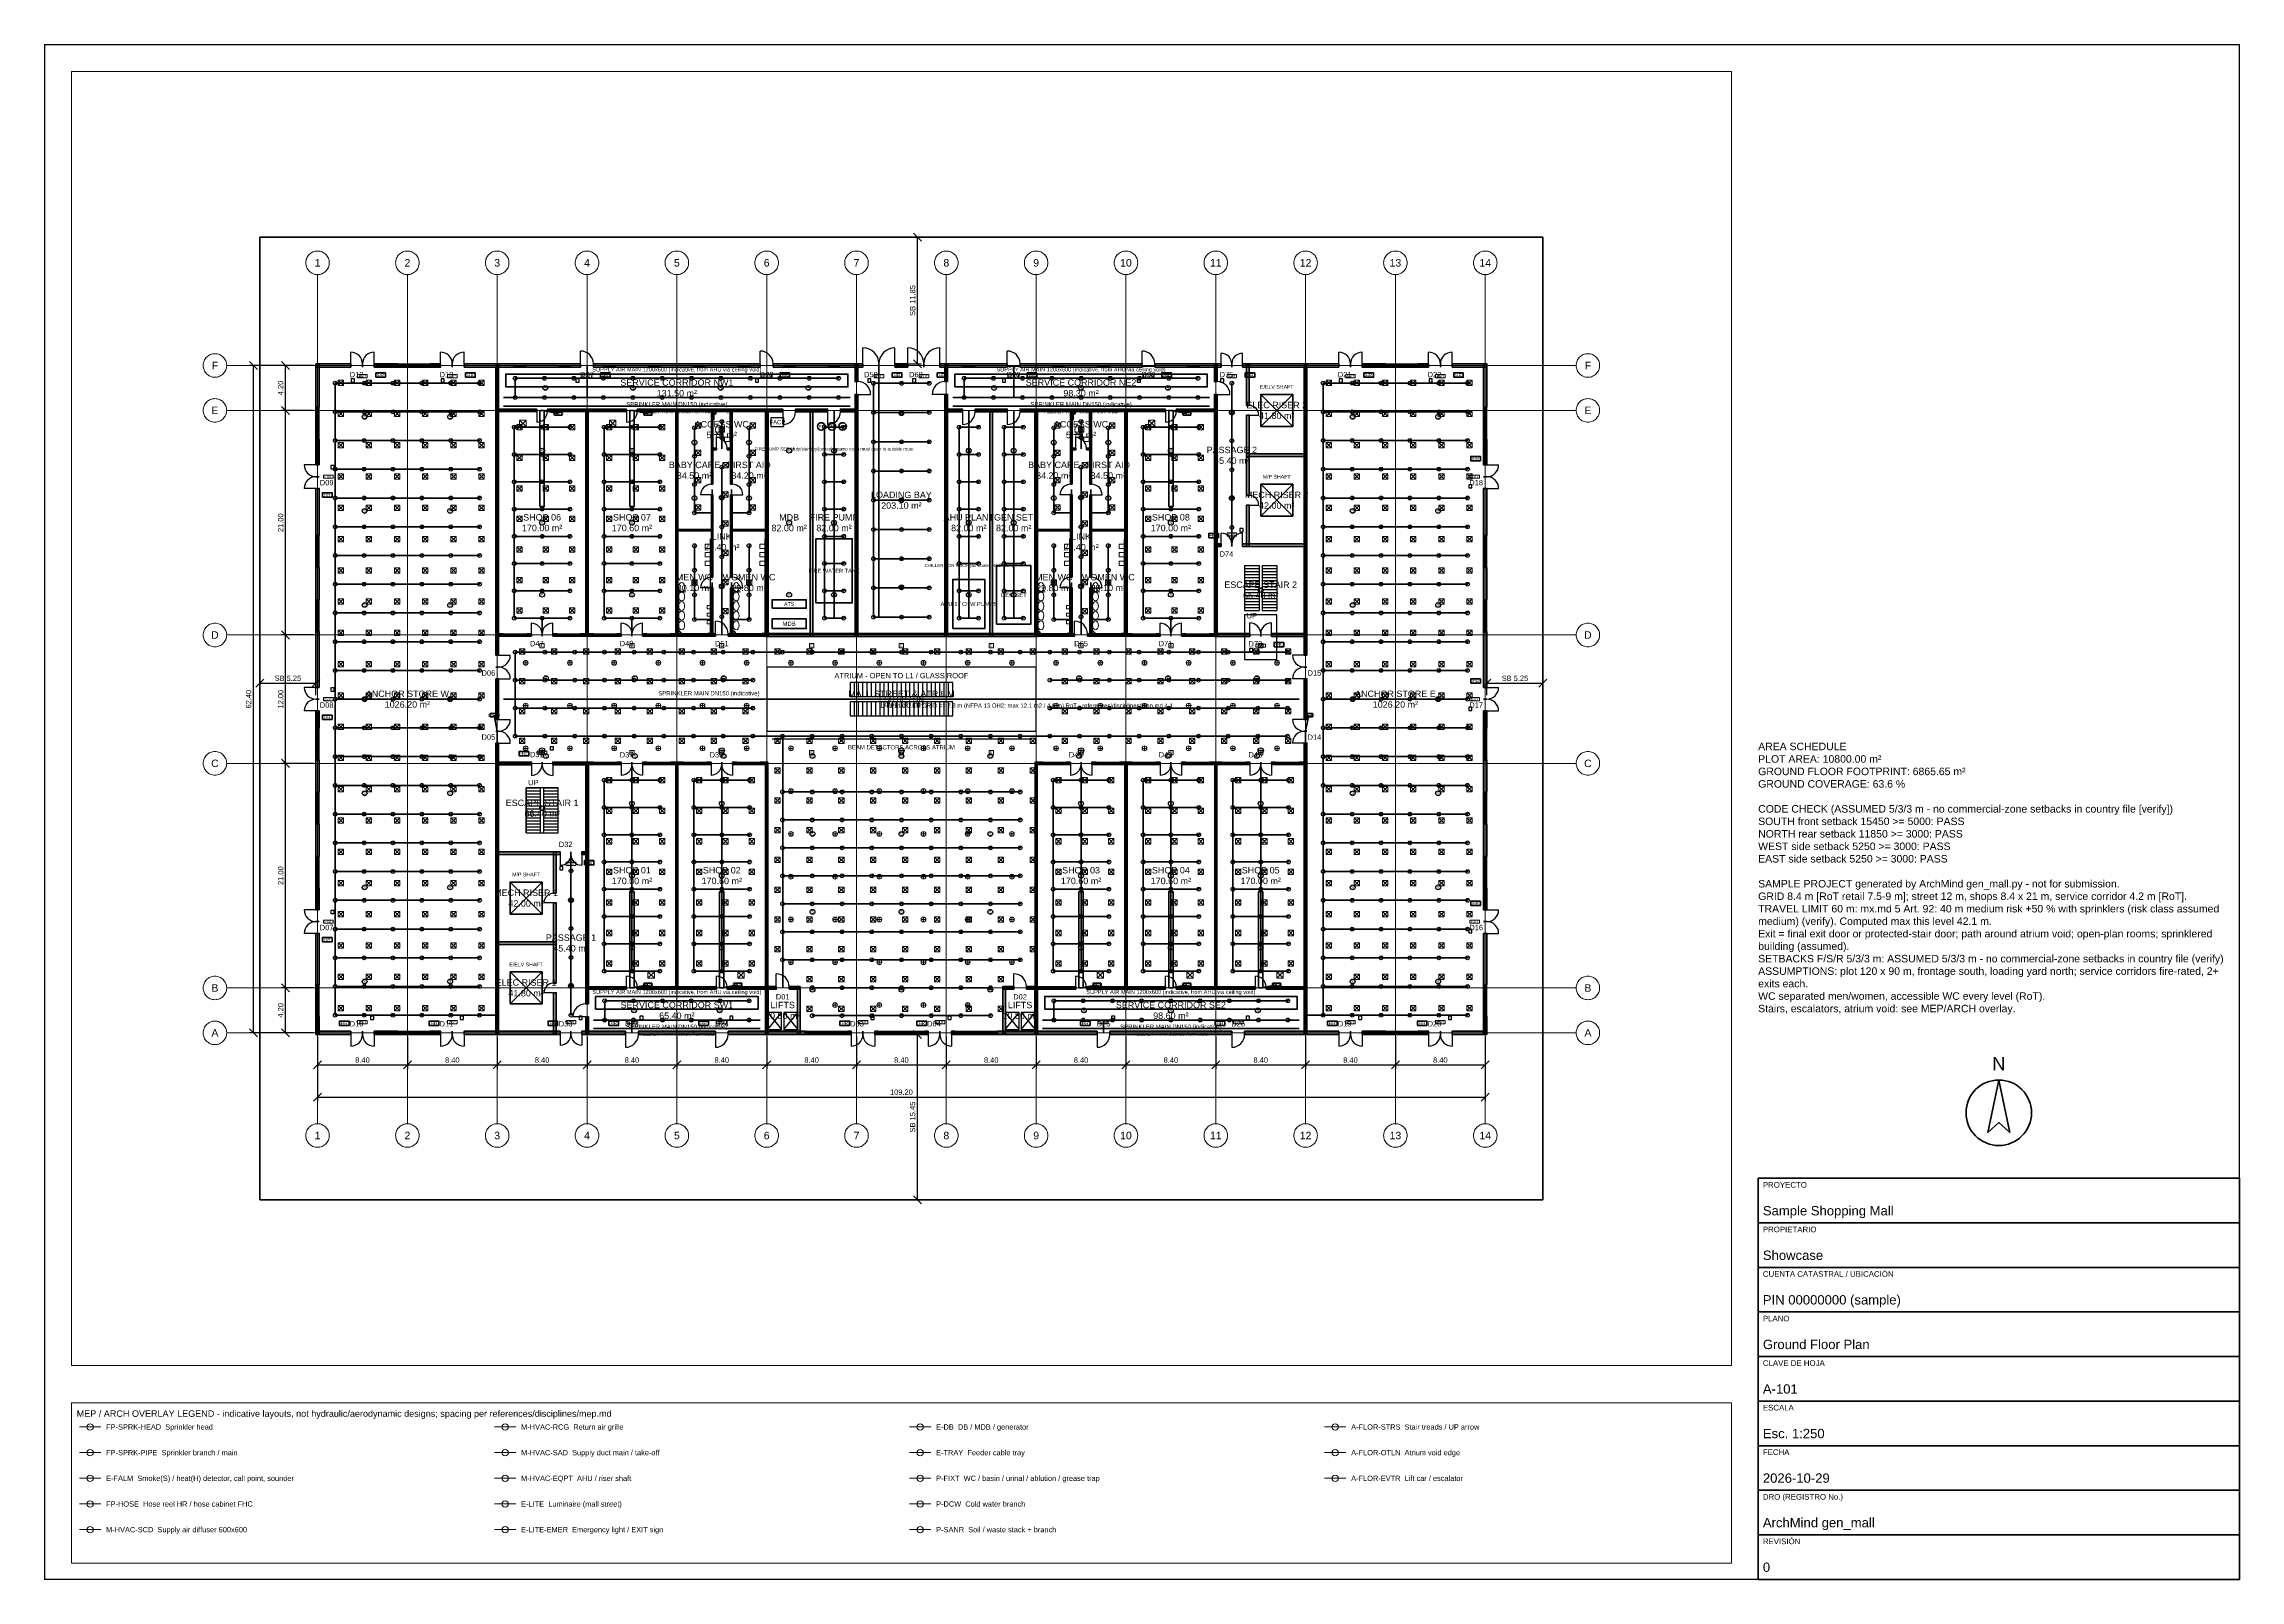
# Paper-space layout 'A1-GF' of a CAD drawing. Header units: millimetres. Extents: x 10 to 831, y 10 to 584.
# The model-space entities are those that its viewports show. They can reach past a viewport. Long polylines and large blocks are cut down to what shows.
import ezdxf
from ezdxf.enums import TextEntityAlignment as Align

# ---------------------------------------------------------------- set-up
doc = ezdxf.new("R2010")
doc.units = ezdxf.units.MM
for name, pattern in [('CENTER', [5.08, 3.175, -0.635, 0.635, -0.635]), ('DASHED', [1.524, 1.27, -0.254]), ('PHANTOM', [6.35, 3.175, -0.635, 0.635, -0.635, 0.635, -0.635])]:
    doc.linetypes.add(name, pattern=pattern)
for name, color, linetype, lineweight in [('A-FLOR-EVTR', 251, 'Continuous', 25), ('A-FLOR-OTLN', 253, 'Continuous', 25), ('A-FLOR-STRS', 252, 'Continuous', 25), ('ACHURADO', 8, 'Continuous', 9), ('CAJETIN', 7, 'Continuous', 35), ('COTAS', 1, 'Continuous', 18), ('E-ANNO-TEXT', 52, 'Continuous', 18), ('E-DB', 6, 'Continuous', 50), ('E-FALM', 230, 'Continuous', 25), ('E-LITE', 2, 'Continuous', 18), ('E-LITE-EMER', 40, 'Continuous', 18), ('E-TRAY', 210, 'DASHED', 35), ('EJES', 1, 'CENTER', 13), ('ETIQUETAS', 2, 'Continuous', 18), ('FP-ANNO-TEXT', 14, 'Continuous', 18), ('FP-HOSE', 20, 'Continuous', 35), ('FP-SPRK-HEAD', 1, 'Continuous', 25), ('FP-SPRK-PIPE', 12, 'Continuous', 50), ('LIMITE-PREDIO', 1, 'PHANTOM', 35), ('LOCALES', 2, 'Continuous', 18), ('M-ANNO-TEXT', 150, 'Continuous', 18), ('M-HVAC-EQPT', 30, 'Continuous', 50), ('M-HVAC-RCG', 3, 'Continuous', 18), ('M-HVAC-SAD', 5, 'Continuous', 35), ('M-HVAC-SCD', 4, 'Continuous', 18), ('MUROS', 7, 'Continuous', 50), ('NOTAS', 7, 'Continuous', 18), ('P-ANNO-TEXT', 94, 'Continuous', 18), ('P-DCW', 160, 'Continuous', 25), ('P-FIXT', 90, 'Continuous', 18), ('P-SANR', 34, 'Continuous', 35), ('PUERTAS', 3, 'Continuous', 25), ('VENTANAS', 5, 'Continuous', 25), ('VIEWPORT', 6, 'Continuous', 9), ('X-ANNO-LGND', 7, 'Continuous', 18)]:
    doc.layers.add(name, color=color, linetype=linetype, lineweight=lineweight)
doc.styles.add('MX-ARIAL', font='arial.ttf')
doc.dimstyles.new('MX-100-M', dxfattribs={"dimscale": 250, "dimtxt": 2, "dimasz": 1.5, "dimexe": 1.5, "dimexo": 1.5, "dimgap": 0.8, "dimtad": 1, "dimlfac": 0.001, "dimzin": 0, "dimdsep": 46, "dimtxsty": 'MX-ARIAL', "dimtsz": 1.5, "dimcen": 2.5, "dimclrd": 256, "dimclre": 256, "dimclrt": 256, "dimazin": 3, "dimtfac": 1, "dimtmove": 0, "dimatfit": 3})

msp = doc.modelspace()

# ---------------------------------------------------------------- hatches: boundary and pattern name
at = {"layer": 'ACHURADO'}
for points in [[(5250, 77850), (8500, 77850), (8500, 78150), (5250, 78150)], [(5550, 74100), (5550, 78150), (5250, 78150), (5250, 74100)], [(10700, 77850), (12900, 77850), (12900, 78150), (10700, 78150)], [(15900, 77850), (16900, 77850), (16900, 78150), (15900, 78150)], [(19100, 77850), (30000, 77850), (30000, 78150), (19100, 78150)], [(22325, 50900), (22325, 78125), (22075, 78125), (22075, 50900)], [(31200, 77850), (46800, 77850), (46800, 78150), (31200, 78150)], [(48000, 77850), (56400, 77850), (56400, 78150), (48000, 78150)], [(55925, 76500), (55925, 78125), (55675, 78125), (55675, 76500)], [(59400, 77850), (60600, 77850), (60600, 78150), (59400, 78150)], [(63600, 77850), (69900, 77850), (69900, 78150), (63600, 78150)], [(64325, 76500), (64325, 78125), (64075, 78125), (64075, 76500)], [(71100, 77850), (82500, 77850), (82500, 78150), (71100, 78150)], [(83700, 77850), (89900, 77850), (89900, 78150), (83700, 78150)], [(89525, 76500), (89525, 78125), (89275, 78125), (89275, 76500)], [(91900, 77850), (100900, 77850), (100900, 78150), (91900, 78150)], [(92525, 74250), (92525, 78125), (92275, 78125), (92275, 74250)], [(97925, 50900), (97925, 78125), (97675, 78125), (97675, 50900)], [(103100, 77850), (105300, 77850), (105300, 78150), (103100, 78150)], [(108300, 77850), (109300, 77850), (109300, 78150), (108300, 78150)], [(111500, 77850), (114750, 77850), (114750, 78150), (111500, 78150)], [(114750, 74100), (114750, 78150), (114450, 78150), (114450, 74100)], [(55925, 52675), (55925, 75300), (55675, 75300), (55675, 52675)], [(64325, 52675), (64325, 75300), (64075, 75300), (64075, 52675)], [(89525, 52675), (89525, 75300), (89275, 75300), (89275, 52675)], [(22100, 73700), (25900, 73700), (25900, 73900), (22100, 73900)], [(26900, 73700), (34300, 73700), (34300, 73900), (26900, 73900)], [(30700, 52700), (30700, 73900), (30500, 73900), (30500, 52700)], [(35300, 73700), (47500, 73700), (47500, 73900), (35300, 73900)], [(39100, 52700), (39100, 73900), (38900, 73900), (38900, 52700)], [(42375, 66900), (42375, 73875), (42225, 73875), (42225, 66900)], [(44175, 66900), (44175, 73875), (44025, 73875), (44025, 66900)], [(47275, 73675), (48900, 73675), (48900, 73925), (47275, 73925)], [(47525, 52675), (47525, 73925), (47275, 73925), (47275, 52675)], [(50100, 73675), (53100, 73675), (53100, 73925), (50100, 73925)], [(51725, 52675), (51725, 73925), (51475, 73925), (51475, 52675)], [(54300, 73675), (55925, 73675), (55925, 73925), (54300, 73925)], [(64075, 73675), (65700, 73675), (65700, 73925), (64075, 73925)], [(66900, 73675), (69900, 73675), (69900, 73925), (66900, 73925)], [(68525, 52675), (68525, 73925), (68275, 73925), (68275, 52675)], [(71100, 73675), (72725, 73675), (72725, 73925), (71100, 73925)], [(72725, 52675), (72725, 73925), (72475, 73925), (72475, 52675)], [(72500, 73700), (84700, 73700), (84700, 73900), (72500, 73900)], [(75975, 66900), (75975, 73875), (75825, 73875), (75825, 66900)], [(77775, 66900), (77775, 73875), (77625, 73875), (77625, 66900)], [(81100, 52700), (81100, 73900), (80900, 73900), (80900, 52700)], [(85700, 73700), (89500, 73700), (89500, 73900), (85700, 73900)], [(92525, 65850), (92525, 73350), (92275, 73350), (92275, 65850)], [(5550, 68700), (5550, 71100), (5250, 71100), (5250, 68700)], [(42225, 70125), (42700, 70125), (42700, 70275), (42225, 70275)], [(43700, 70125), (44175, 70125), (44175, 70275), (43700, 70275)], [(75825, 70125), (76300, 70125), (76300, 70275), (75825, 70275)], [(77300, 70125), (77775, 70125), (77775, 70275), (77300, 70275)], [(114750, 68700), (114750, 71100), (114450, 71100), (114450, 68700)], [(92275, 69475), (97925, 69475), (97925, 69725), (92275, 69725)], [(5550, 62100), (5550, 66500), (5250, 66500), (5250, 62100)], [(42375, 58200), (42375, 65900), (42225, 65900), (42225, 58200)], [(44175, 58200), (44175, 65900), (44025, 65900), (44025, 58200)], [(75975, 58200), (75975, 65900), (75825, 65900), (75825, 58200)], [(77775, 58200), (77775, 65900), (77625, 65900), (77625, 58200)], [(114750, 62100), (114750, 66500), (114450, 66500), (114450, 62100)], [(92525, 61075), (92525, 64950), (92275, 64950), (92275, 61075)], [(38925, 62525), (42375, 62525), (42375, 62675), (38925, 62675)], [(44025, 62525), (47475, 62525), (47475, 62675), (44025, 62675)], [(72525, 62525), (75975, 62525), (75975, 62675), (72525, 62675)], [(77625, 62525), (81075, 62525), (81075, 62675), (77625, 62675)], [(89275, 61075), (89900, 61075), (89900, 61325), (89275, 61325)], [(91900, 61075), (97925, 61075), (97925, 61325), (91900, 61325)], [(5550, 56100), (5550, 59100), (5250, 59100), (5250, 56100)], [(114750, 56100), (114750, 59100), (114450, 59100), (114450, 56100)], [(42375, 52725), (42375, 57200), (42225, 57200), (42225, 52725)], [(44175, 52725), (44175, 57200), (44025, 57200), (44025, 52725)], [(75975, 52725), (75975, 57200), (75825, 57200), (75825, 52725)], [(77775, 52725), (77775, 57200), (77625, 57200), (77625, 52725)], [(5550, 47900), (5550, 53100), (5250, 53100), (5250, 47900)], [(22100, 52700), (22800, 52700), (22800, 52900), (22100, 52900)], [(25000, 52700), (25400, 52700), (25400, 52900), (25000, 52900)], [(27400, 52700), (27800, 52700), (27800, 52900), (27400, 52900)], [(30000, 52700), (31200, 52700), (31200, 52900), (30000, 52900)], [(33400, 52700), (33800, 52700), (33800, 52900), (33400, 52900)], [(35800, 52700), (36200, 52700), (36200, 52900), (35800, 52900)], [(38400, 52700), (42600, 52700), (42600, 52900), (38400, 52900)], [(43800, 52700), (47500, 52700), (47500, 52900), (43800, 52900)], [(47275, 52675), (72725, 52675), (72725, 52925), (47275, 52925)], [(72500, 52700), (76200, 52700), (76200, 52900), (72500, 52900)], [(77400, 52700), (81600, 52700), (81600, 52900), (77400, 52900)], [(83800, 52700), (84200, 52700), (84200, 52900), (83800, 52900)], [(86200, 52700), (86600, 52700), (86600, 52900), (86200, 52900)], [(88800, 52700), (89500, 52700), (89500, 52900), (88800, 52900)], [(89275, 52675), (92600, 52675), (92600, 52925), (89275, 52925)], [(94600, 52675), (97925, 52675), (97925, 52925), (94600, 52925)], [(114750, 47900), (114750, 53100), (114450, 53100), (114450, 47900)], [(22325, 44900), (22325, 48700), (22075, 48700), (22075, 44900)], [(97925, 44900), (97925, 48700), (97675, 48700), (97675, 44900)], [(5550, 44100), (5550, 45700), (5250, 45700), (5250, 44100)], [(114750, 44100), (114750, 45700), (114450, 45700), (114450, 44100)], [(5550, 38100), (5550, 41100), (5250, 41100), (5250, 38100)], [(22325, 15475), (22325, 42700), (22075, 42700), (22075, 15475)], [(97925, 15475), (97925, 42700), (97675, 42700), (97675, 15475)], [(114750, 38100), (114750, 41100), (114450, 41100), (114450, 38100)], [(22075, 40675), (25400, 40675), (25400, 40925), (22075, 40925)], [(27400, 40675), (30725, 40675), (30725, 40925), (27400, 40925)], [(30725, 18300), (30725, 40925), (30475, 40925), (30475, 18300)], [(30500, 40700), (31200, 40700), (31200, 40900), (30500, 40900)], [(33400, 40700), (33800, 40700), (33800, 40900), (33400, 40900)], [(35800, 40700), (36200, 40700), (36200, 40900), (35800, 40900)], [(38400, 40700), (39600, 40700), (39600, 40900), (38400, 40900)], [(39100, 19700), (39100, 40900), (38900, 40900), (38900, 19700)], [(41800, 40700), (42200, 40700), (42200, 40900), (41800, 40900)], [(44200, 40700), (44600, 40700), (44600, 40900), (44200, 40900)], [(46800, 40700), (47500, 40700), (47500, 40900), (46800, 40900)], [(47500, 19700), (47500, 40900), (47300, 40900), (47300, 19700)], [(72500, 40700), (73200, 40700), (73200, 40900), (72500, 40900)], [(72700, 19700), (72700, 40900), (72500, 40900), (72500, 19700)], [(75400, 40700), (75800, 40700), (75800, 40900), (75400, 40900)], [(77800, 40700), (78200, 40700), (78200, 40900), (77800, 40900)], [(80400, 40700), (81600, 40700), (81600, 40900), (80400, 40900)], [(81100, 19700), (81100, 40900), (80900, 40900), (80900, 19700)], [(83800, 40700), (84200, 40700), (84200, 40900), (83800, 40900)], [(86200, 40700), (86600, 40700), (86600, 40900), (86200, 40900)], [(88800, 40700), (90000, 40700), (90000, 40900), (88800, 40900)], [(89500, 19700), (89500, 40900), (89300, 40900), (89300, 19700)], [(92200, 40700), (92600, 40700), (92600, 40900), (92200, 40900)], [(94600, 40700), (95000, 40700), (95000, 40900), (94600, 40900)], [(97200, 40700), (97900, 40700), (97900, 40900), (97200, 40900)], [(5550, 32100), (5550, 35100), (5250, 35100), (5250, 32100)], [(114750, 32100), (114750, 35100), (114450, 35100), (114450, 32100)], [(22075, 32275), (28100, 32275), (28100, 32525), (22075, 32525)], [(27725, 28650), (27725, 32525), (27475, 32525), (27475, 28650)], [(30100, 32275), (30725, 32275), (30725, 32525), (30100, 32525)], [(5550, 27100), (5550, 29100), (5250, 29100), (5250, 27100)], [(114750, 27100), (114750, 29100), (114450, 29100), (114450, 27100)], [(27725, 20250), (27725, 27750), (27475, 27750), (27475, 20250)], [(5550, 20100), (5550, 24900), (5250, 24900), (5250, 20100)], [(114750, 20100), (114750, 24900), (114450, 24900), (114450, 20100)], [(22075, 23875), (27725, 23875), (27725, 24125), (22075, 24125)], [(27725, 15475), (27725, 19350), (27475, 19350), (27475, 15475)], [(30500, 19700), (34300, 19700), (34300, 19900), (30500, 19900)], [(35300, 19700), (42700, 19700), (42700, 19900), (35300, 19900)], [(43700, 19700), (47500, 19700), (47500, 19900), (43700, 19900)], [(47275, 19675), (48300, 19675), (48300, 19925), (47275, 19925)], [(47525, 15475), (47525, 19925), (47275, 19925), (47275, 15475)], [(49500, 19675), (50525, 19675), (50525, 19925), (49500, 19925)], [(50525, 15475), (50525, 19925), (50275, 19925), (50275, 15475)], [(69475, 19675), (70500, 19675), (70500, 19925), (69475, 19925)], [(69725, 15475), (69725, 19925), (69475, 19925), (69475, 15475)], [(71700, 19675), (72725, 19675), (72725, 19925), (71700, 19925)], [(72725, 15475), (72725, 19925), (72475, 19925), (72475, 15475)], [(72500, 19700), (76300, 19700), (76300, 19900), (72500, 19900)], [(77300, 19700), (84700, 19700), (84700, 19900), (77300, 19900)], [(85700, 19700), (93100, 19700), (93100, 19900), (85700, 19900)], [(94100, 19700), (97900, 19700), (97900, 19900), (94100, 19900)], [(5550, 15450), (5550, 17100), (5250, 17100), (5250, 15450)], [(30725, 15475), (30725, 17100), (30475, 17100), (30475, 15475)], [(114750, 15450), (114750, 17100), (114450, 17100), (114450, 15450)], [(5250, 15450), (8500, 15450), (8500, 15750), (5250, 15750)], [(10700, 15450), (12900, 15450), (12900, 15750), (10700, 15750)], [(15900, 15450), (16900, 15450), (16900, 15750), (15900, 15750)], [(19100, 15450), (28100, 15450), (28100, 15750), (19100, 15750)], [(30100, 15450), (34200, 15450), (34200, 15750), (30100, 15750)], [(35400, 15450), (42600, 15450), (42600, 15750), (35400, 15750)], [(43800, 15450), (51000, 15450), (51000, 15750), (43800, 15750)], [(55000, 15450), (55300, 15450), (55300, 15750), (55000, 15750)], [(57500, 15450), (57800, 15450), (57800, 15750), (57500, 15750)], [(62200, 15450), (62500, 15450), (62500, 15750), (62200, 15750)], [(64700, 15450), (65000, 15450), (65000, 15750), (64700, 15750)], [(69000, 15450), (78300, 15450), (78300, 15750), (69000, 15750)], [(79500, 15450), (90900, 15450), (90900, 15750), (79500, 15750)], [(92100, 15450), (100900, 15450), (100900, 15750), (92100, 15750)], [(103100, 15450), (105300, 15450), (105300, 15750), (103100, 15750)], [(108300, 15450), (109300, 15450), (109300, 15750), (108300, 15750)], [(111500, 15450), (114750, 15450), (114750, 15750), (111500, 15750)]]:
    msp.add_hatch(color=256, dxfattribs=at).paths.add_polyline_path(points)

# ---------------------------------------------------------------- linework, layer by layer
at = {"layer": 'A-FLOR-EVTR'}
for p, q in [((55600, 47050), (55600, 48350)), ((56000, 47050), (56000, 48350)), ((56400, 47050), (56400, 48350)), ((56800, 47050), (56800, 48350)), ((57200, 47050), (57200, 48350)), ((57600, 47050), (57600, 48350)), ((58000, 47050), (58000, 48350)), ((58400, 47050), (58400, 48350)), ((58800, 47050), (58800, 48350)), ((59200, 47050), (59200, 48350)), ((59600, 47050), (59600, 48350)), ((60000, 47050), (60000, 48350)), ((60400, 47050), (60400, 48350)), ((60800, 47050), (60800, 48350)), ((61200, 47050), (61200, 48350)), ((61600, 47050), (61600, 48350)), ((62000, 47050), (62000, 48350)), ((62400, 47050), (62400, 48350)), ((62800, 47050), (62800, 48350)), ((63200, 47050), (63200, 48350)), ((63600, 47050), (63600, 48350)), ((64000, 47050), (64000, 48350)), ((64400, 47050), (64400, 48350)), ((55600, 45250), (55600, 46550)), ((56000, 45250), (56000, 46550)), ((56400, 45250), (56400, 46550)), ((56800, 45250), (56800, 46550)), ((57200, 45250), (57200, 46550)), ((57600, 45250), (57600, 46550)), ((58000, 45250), (58000, 46550)), ((58400, 45250), (58400, 46550)), ((58800, 45250), (58800, 46550)), ((59200, 45250), (59200, 46550)), ((59600, 45250), (59600, 46550)), ((60000, 45250), (60000, 46550)), ((60400, 45250), (60400, 46550)), ((60800, 45250), (60800, 46550)), ((61200, 45250), (61200, 46550)), ((61600, 45250), (61600, 46550)), ((62000, 45250), (62000, 46550)), ((62400, 45250), (62400, 46550)), ((62800, 45250), (62800, 46550)), ((63200, 45250), (63200, 46550)), ((63600, 45250), (63600, 46550)), ((64000, 45250), (64000, 46550)), ((64400, 45250), (64400, 46550)), ((47500, 15900), (48800, 17500)), ((47500, 17500), (48800, 15900)), ((49000, 15900), (50300, 17500)), ((49000, 17500), (50300, 15900)), ((69700, 15900), (71000, 17500)), ((69700, 17500), (71000, 15900)), ((71200, 15900), (72500, 17500)), ((71200, 17500), (72500, 15900))]:
    msp.add_line(p, q, dxfattribs=at)
for points in [[(55200, 47050), (64800, 47050), (64800, 48350), (55200, 48350)], [(55200, 45250), (64800, 45250), (64800, 46550), (55200, 46550)], [(47500, 15900), (48800, 15900), (48800, 17500), (47500, 17500)], [(49000, 15900), (50300, 15900), (50300, 17500), (49000, 17500)], [(69700, 15900), (71000, 15900), (71000, 17500), (69700, 17500)], [(71200, 15900), (72500, 15900), (72500, 17500), (71200, 17500)]]:
    msp.add_lwpolyline(points, close=True, dxfattribs=at)
at = {"layer": 'A-FLOR-OTLN'}
msp.add_lwpolyline([(47400, 43800), (72600, 43800), (72600, 49800), (47400, 49800)], close=True, dxfattribs=at)
at = {"layer": 'A-FLOR-STRS'}
for p, q in [((92100, 59300), (93450, 59300)), ((92100, 59300), (92100, 55100)), ((92100, 59020), (93450, 59020)), ((92100, 58740), (93450, 58740)), ((92100, 58460), (93450, 58460)), ((92100, 58180), (93450, 58180)), ((92100, 57900), (93450, 57900)), ((92100, 57620), (93450, 57620)), ((93450, 59300), (93450, 55100)), ((93750, 59300), (95100, 59300)), ((93750, 59300), (93750, 55100)), ((93750, 59020), (95100, 59020)), ((93750, 58740), (95100, 58740)), ((93750, 58460), (95100, 58460)), ((93750, 58180), (95100, 58180)), ((93750, 57900), (95100, 57900)), ((93750, 57620), (95100, 57620)), ((95100, 59300), (95100, 55100)), ((92100, 57340), (93450, 57340)), ((92100, 57060), (93450, 57060)), ((92100, 56780), (93450, 56780)), ((92100, 56500), (93450, 56500)), ((92100, 56220), (93450, 56220)), ((92100, 55940), (93450, 55940)), ((92100, 55660), (93450, 55660)), ((93750, 57340), (95100, 57340)), ((93750, 57060), (95100, 57060)), ((93750, 56780), (95100, 56780)), ((93750, 56500), (95100, 56500)), ((93750, 56220), (95100, 56220)), ((93750, 55940), (95100, 55940)), ((93750, 55660), (95100, 55660)), ((92100, 55380), (93450, 55380)), ((92100, 55100), (93450, 55100)), ((93750, 55380), (95100, 55380)), ((93750, 55100), (95100, 55100)), ((24900, 38500), (26250, 38500)), ((24900, 34300), (24900, 38500)), ((24900, 38220), (26250, 38220)), ((24900, 37940), (26250, 37940)), ((24900, 37660), (26250, 37660)), ((24900, 37380), (26250, 37380)), ((24900, 37100), (26250, 37100)), ((26250, 34300), (26250, 38500)), ((26550, 38500), (27900, 38500)), ((26550, 34300), (26550, 38500)), ((26550, 38220), (27900, 38220)), ((26550, 37940), (27900, 37940)), ((26550, 37660), (27900, 37660)), ((26550, 37380), (27900, 37380)), ((26550, 37100), (27900, 37100)), ((27900, 34300), (27900, 38500)), ((24900, 36820), (26250, 36820)), ((24900, 36540), (26250, 36540)), ((24900, 36260), (26250, 36260)), ((24900, 35980), (26250, 35980)), ((24900, 35700), (26250, 35700)), ((24900, 35420), (26250, 35420)), ((24900, 35140), (26250, 35140)), ((26550, 36820), (27900, 36820)), ((26550, 36540), (27900, 36540)), ((26550, 36260), (27900, 36260)), ((26550, 35980), (27900, 35980)), ((26550, 35700), (27900, 35700)), ((26550, 35420), (27900, 35420)), ((26550, 35140), (27900, 35140)), ((24900, 34860), (26250, 34860)), ((24900, 34580), (26250, 34580)), ((24900, 34300), (26250, 34300)), ((26550, 34860), (27900, 34860)), ((26550, 34580), (27900, 34580)), ((26550, 34300), (27900, 34300))]:
    msp.add_line(p, q, dxfattribs=at)
for points in [[(92100, 50500), (95100, 50500), (95100, 54700), (92100, 54700)], [(24900, 34300), (27900, 34300), (27900, 38500), (24900, 38500)]]:
    msp.add_lwpolyline(points, close=True, dxfattribs=at)
at = {"layer": 'E-DB'}
for p, q in [((93600, 72300), (96600, 75300)), ((93600, 75300), (96600, 72300)), ((23400, 18300), (26400, 21300)), ((23400, 21300), (26400, 18300))]:
    msp.add_line(p, q, dxfattribs=at)
for points in [[(93600, 72300), (96600, 72300), (96600, 75300), (93600, 75300)], [(27550, 73350), (28250, 73350), (28250, 73650), (27550, 73650)], [(35950, 73350), (36650, 73350), (36650, 73650), (35950, 73650)], [(86350, 73350), (87050, 73350), (87050, 73650), (86350, 73650)], [(68900, 53800), (72100, 53800), (72100, 59300), (68900, 59300)], [(47900, 55300), (51100, 55300), (51100, 56100), (47900, 56100)], [(47900, 53400), (51100, 53400), (51100, 54300), (47900, 54300)], [(21550, 45150), (22250, 45150), (22250, 45450), (21550, 45450)], [(97750, 45150), (98450, 45150), (98450, 45450), (97750, 45450)], [(23400, 18300), (26400, 18300), (26400, 21300), (23400, 21300)], [(35950, 19950), (36650, 19950), (36650, 20250), (35950, 20250)], [(44350, 19950), (45050, 19950), (45050, 20250), (44350, 20250)], [(77950, 19950), (78650, 19950), (78650, 20250), (77950, 20250)], [(86350, 19950), (87050, 19950), (87050, 20250), (86350, 20250)], [(94750, 19950), (95450, 19950), (95450, 20250), (94750, 20250)]]:
    msp.add_lwpolyline(points, close=True, dxfattribs=at)
at = {"layer": 'E-FALM'}
msp.add_line((47900, 43100), (72100, 43100), dxfattribs=at)
for points in [[(8550, 76450), (8850, 76450), (8850, 76750), (8550, 76750)], [(16950, 76450), (17250, 76450), (17250, 76750), (16950, 76750)], [(29550, 76450), (29850, 76450), (29850, 76750), (29550, 76750)], [(46350, 76450), (46650, 76450), (46650, 76750), (46350, 76750)], [(56850, 76450), (57150, 76450), (57150, 76750), (56850, 76750)], [(61050, 76450), (61350, 76450), (61350, 76750), (61050, 76750)], [(69450, 76450), (69750, 76450), (69750, 76750), (69450, 76750)], [(82050, 76450), (82350, 76450), (82350, 76750), (82050, 76750)], [(89850, 76450), (90150, 76450), (90150, 76750), (89850, 76750)], [(100950, 76450), (101250, 76450), (101250, 76750), (100950, 76750)], [(109350, 76450), (109650, 76450), (109650, 76750), (109350, 76750)], [(47800, 72300), (49000, 72300), (49000, 73100), (47800, 73100)], [(6650, 68350), (6950, 68350), (6950, 68650), (6650, 68650)], [(113050, 66550), (113350, 66550), (113350, 66850), (113050, 66850)], [(91650, 62450), (91950, 62450), (91950, 62750), (91650, 62750)], [(92550, 51250), (92850, 51250), (92850, 51550), (92550, 51550)], [(6650, 47550), (6950, 47550), (6950, 47850), (6650, 47850)], [(113050, 45750), (113350, 45750), (113350, 46050), (113050, 46050)], [(27150, 42050), (27450, 42050), (27450, 42350), (27150, 42350)], [(28050, 30850), (28350, 30850), (28350, 31150), (28050, 31150)], [(6650, 26750), (6950, 26750), (6950, 27050), (6650, 27050)], [(113050, 24950), (113350, 24950), (113350, 25250), (113050, 25250)], [(10350, 16850), (10650, 16850), (10650, 17150), (10350, 17150)], [(18750, 16850), (19050, 16850), (19050, 17150), (18750, 17150)], [(29850, 16850), (30150, 16850), (30150, 17150), (29850, 17150)], [(35550, 16850), (35850, 16850), (35850, 17150), (35550, 17150)], [(43950, 16850), (44250, 16850), (44250, 17150), (43950, 17150)], [(57150, 16850), (57450, 16850), (57450, 17150), (57150, 17150)], [(64350, 16850), (64650, 16850), (64650, 17150), (64350, 17150)], [(79650, 16850), (79950, 16850), (79950, 17150), (79650, 17150)], [(92250, 16850), (92550, 16850), (92550, 17150), (92250, 17150)], [(102750, 16850), (103050, 16850), (103050, 17150), (102750, 17150)], [(111150, 16850), (111450, 16850), (111450, 17150), (111150, 17150)]]:
    msp.add_lwpolyline(points, close=True, dxfattribs=at)
for centre, radius in [((26700, 75900), 225), ((34900, 75900), 225), ((43100, 75900), 225), ((51300, 75900), 225), ((68666.667, 75900), 225), ((76800, 75900), 225), ((84933.333, 75900), 225), ((9800, 73200), 225), ((17800, 73200), 225), ((60000, 73533.333), 225), ((90900, 73600), 225), ((102200, 73200), 225), ((110200, 73200), 225), ((26400, 70033.333), 225), ((34800, 70033.333), 225), ((40650, 70800), 225), ((45750, 70800), 225), ((49500, 70033.333), 225), ((53700, 70033.333), 225), ((66300, 70033.333), 225), ((70500, 70033.333), 225), ((74250, 70800), 225), ((79350, 70800), 225), ((85200, 70033.333), 225), ((40650, 65600), 225), ((43200, 65650), 225), ((45750, 65600), 225), ((74250, 65600), 225), ((76800, 65650), 225), ((79350, 65600), 225), ((90900, 65600), 225), ((9800, 64400), 225), ((17800, 64400), 225), ((60000, 65400), 225), ((102200, 64400), 225), ((110200, 64400), 225), ((26400, 63300), 225), ((34800, 63300), 225), ((49500, 63300), 225), ((53700, 63300), 225), ((66300, 63300), 225), ((70500, 63300), 225), ((85200, 63300), 225), ((43200, 57350), 225), ((76800, 57350), 225), ((9800, 55600), 225), ((17800, 55600), 225), ((26400, 56566.667), 225), ((34800, 56566.667), 225), ((49500, 56566.667), 225), ((53700, 56566.667), 225), ((60000, 57266.667), 225), ((66300, 56566.667), 225), ((70500, 56566.667), 225), ((85200, 56566.667), 225), ((93600, 57000), 225), ((102200, 55600), 225), ((110200, 55600), 225), ((26755.556, 48760), 225), ((35066.667, 48760), 225), ((43377.778, 48760), 225), ((76622.222, 48760), 225), ((84933.333, 48760), 225), ((93244.444, 48760), 225), ((9800, 46800), 225), ((17800, 46800), 225), ((102200, 46800), 225), ((110200, 46800), 225), ((26400, 42000), 250), ((26755.556, 41480), 225), ((35066.667, 41480), 225), ((43200, 42000), 250), ((43377.778, 41480), 225), ((51688.889, 41480), 225), ((60000, 42000), 250), ((60000, 41480), 225), ((68311.111, 41480), 225), ((76622.222, 41480), 225), ((76800, 42000), 250), ((84933.333, 41480), 225), ((93244.444, 41480), 225), ((93600, 42000), 250), ((9800, 38000), 225), ((17800, 38000), 225), ((34800, 37033.333), 225), ((43200, 37033.333), 225), ((76800, 37033.333), 225), ((85200, 37033.333), 225), ((93600, 37033.333), 225), ((102200, 38000), 225), ((110200, 38000), 225), ((26400, 36600), 225), ((51688.889, 34200), 225), ((60000, 34200), 225), ((68311.111, 34200), 225), ((9800, 29200), 225), ((17800, 29200), 225), ((34800, 30300), 225), ((43200, 30300), 225), ((76800, 30300), 225), ((85200, 30300), 225), ((93600, 30300), 225), ((102200, 29200), 225), ((110200, 29200), 225), ((29100, 28000), 225), ((51688.889, 26920), 225), ((60000, 26920), 225), ((68311.111, 26920), 225), ((34800, 23566.667), 225), ((43200, 23566.667), 225), ((76800, 23566.667), 225), ((85200, 23566.667), 225), ((93600, 23566.667), 225), ((9800, 20400), 225), ((17800, 20400), 225), ((102200, 20400), 225), ((110200, 20400), 225), ((29100, 20000), 225), ((51688.889, 19640), 225), ((60000, 19640), 225), ((68311.111, 19640), 225), ((35000, 17700), 225), ((43000, 17700), 225), ((77066.667, 17700), 225), ((85200, 17700), 225), ((93333.333, 17700), 225)]:
    msp.add_circle(centre, radius, dxfattribs=at)
at = {"layer": 'E-LITE'}
for p, q in [((24641.667, 50200), (25091.667, 50200)), ((24866.667, 49975), (24866.667, 50425)), ((28775, 50200), (29225, 50200)), ((29000, 49975), (29000, 50425)), ((32908.333, 50200), (33358.333, 50200)), ((33133.333, 49975), (33133.333, 50425)), ((37041.667, 50200), (37491.667, 50200)), ((37266.667, 49975), (37266.667, 50425)), ((41175, 50200), (41625, 50200)), ((41400, 49975), (41400, 50425)), ((45308.333, 50200), (45758.333, 50200)), ((45533.333, 49975), (45533.333, 50425)), ((49441.667, 50200), (49891.667, 50200)), ((49666.667, 49975), (49666.667, 50425)), ((53575, 50200), (54025, 50200)), ((53800, 49975), (53800, 50425)), ((57708.333, 50200), (58158.333, 50200)), ((57933.333, 49975), (57933.333, 50425)), ((61841.667, 50200), (62291.667, 50200)), ((62066.667, 49975), (62066.667, 50425)), ((65975, 50200), (66425, 50200)), ((66200, 49975), (66200, 50425)), ((70108.333, 50200), (70558.333, 50200)), ((70333.333, 49975), (70333.333, 50425)), ((74241.667, 50200), (74691.667, 50200)), ((74466.667, 49975), (74466.667, 50425)), ((78375, 50200), (78825, 50200)), ((78600, 49975), (78600, 50425)), ((82508.333, 50200), (82958.333, 50200)), ((82733.333, 49975), (82733.333, 50425)), ((86641.667, 50200), (87091.667, 50200)), ((86866.667, 49975), (86866.667, 50425)), ((90775, 50200), (91225, 50200)), ((91000, 49975), (91000, 50425)), ((94908.333, 50200), (95358.333, 50200)), ((95133.333, 49975), (95133.333, 50425)), ((24641.667, 46200), (25091.667, 46200)), ((24866.667, 45975), (24866.667, 46425)), ((28775, 46200), (29225, 46200)), ((29000, 45975), (29000, 46425)), ((32908.333, 46200), (33358.333, 46200)), ((33133.333, 45975), (33133.333, 46425)), ((37041.667, 46200), (37491.667, 46200)), ((37266.667, 45975), (37266.667, 46425)), ((41175, 46200), (41625, 46200)), ((41400, 45975), (41400, 46425)), ((45308.333, 46200), (45758.333, 46200)), ((45533.333, 45975), (45533.333, 46425)), ((74241.667, 46200), (74691.667, 46200)), ((74466.667, 45975), (74466.667, 46425)), ((78375, 46200), (78825, 46200)), ((78600, 45975), (78600, 46425)), ((82508.333, 46200), (82958.333, 46200)), ((82733.333, 45975), (82733.333, 46425)), ((86641.667, 46200), (87091.667, 46200)), ((86866.667, 45975), (86866.667, 46425)), ((90775, 46200), (91225, 46200)), ((91000, 45975), (91000, 46425)), ((94908.333, 46200), (95358.333, 46200)), ((95133.333, 45975), (95133.333, 46425)), ((24641.667, 42200), (25091.667, 42200)), ((24866.667, 41975), (24866.667, 42425)), ((28775, 42200), (29225, 42200)), ((29000, 41975), (29000, 42425)), ((32908.333, 42200), (33358.333, 42200)), ((33133.333, 41975), (33133.333, 42425)), ((37041.667, 42200), (37491.667, 42200)), ((37266.667, 41975), (37266.667, 42425)), ((41175, 42200), (41625, 42200)), ((41400, 41975), (41400, 42425)), ((45308.333, 42200), (45758.333, 42200)), ((45533.333, 41975), (45533.333, 42425)), ((49441.667, 42200), (49891.667, 42200)), ((49666.667, 41975), (49666.667, 42425)), ((53575, 42200), (54025, 42200)), ((53800, 41975), (53800, 42425)), ((57708.333, 42200), (58158.333, 42200)), ((57933.333, 41975), (57933.333, 42425)), ((61841.667, 42200), (62291.667, 42200)), ((62066.667, 41975), (62066.667, 42425)), ((65975, 42200), (66425, 42200)), ((66200, 41975), (66200, 42425)), ((70108.333, 42200), (70558.333, 42200)), ((70333.333, 41975), (70333.333, 42425)), ((74241.667, 42200), (74691.667, 42200)), ((74466.667, 41975), (74466.667, 42425)), ((78375, 42200), (78825, 42200)), ((78600, 41975), (78600, 42425)), ((82508.333, 42200), (82958.333, 42200)), ((82733.333, 41975), (82733.333, 42425)), ((86641.667, 42200), (87091.667, 42200)), ((86866.667, 41975), (86866.667, 42425)), ((90775, 42200), (91225, 42200)), ((91000, 41975), (91000, 42425)), ((94908.333, 42200), (95358.333, 42200)), ((95133.333, 41975), (95133.333, 42425)), ((49441.667, 38200), (49891.667, 38200)), ((49666.667, 37975), (49666.667, 38425)), ((53575, 38200), (54025, 38200)), ((53800, 37975), (53800, 38425)), ((57708.333, 38200), (58158.333, 38200)), ((57933.333, 37975), (57933.333, 38425)), ((61841.667, 38200), (62291.667, 38200)), ((62066.667, 37975), (62066.667, 38425)), ((65975, 38200), (66425, 38200)), ((66200, 37975), (66200, 38425)), ((70108.333, 38200), (70558.333, 38200)), ((70333.333, 37975), (70333.333, 38425)), ((49441.667, 34200), (49891.667, 34200)), ((49666.667, 33975), (49666.667, 34425)), ((53575, 34200), (54025, 34200)), ((53800, 33975), (53800, 34425)), ((57708.333, 34200), (58158.333, 34200)), ((57933.333, 33975), (57933.333, 34425)), ((61841.667, 34200), (62291.667, 34200)), ((62066.667, 33975), (62066.667, 34425)), ((65975, 34200), (66425, 34200)), ((66200, 33975), (66200, 34425)), ((70108.333, 34200), (70558.333, 34200)), ((70333.333, 33975), (70333.333, 34425)), ((49441.667, 30200), (49891.667, 30200)), ((49666.667, 29975), (49666.667, 30425)), ((53575, 30200), (54025, 30200)), ((53800, 29975), (53800, 30425)), ((57708.333, 30200), (58158.333, 30200)), ((57933.333, 29975), (57933.333, 30425)), ((61841.667, 30200), (62291.667, 30200)), ((62066.667, 29975), (62066.667, 30425)), ((65975, 30200), (66425, 30200)), ((66200, 29975), (66200, 30425)), ((70108.333, 30200), (70558.333, 30200)), ((70333.333, 29975), (70333.333, 30425)), ((49441.667, 26200), (49891.667, 26200)), ((49666.667, 25975), (49666.667, 26425)), ((53575, 26200), (54025, 26200)), ((53800, 25975), (53800, 26425)), ((57708.333, 26200), (58158.333, 26200)), ((57933.333, 25975), (57933.333, 26425)), ((61841.667, 26200), (62291.667, 26200)), ((62066.667, 25975), (62066.667, 26425)), ((65975, 26200), (66425, 26200)), ((66200, 25975), (66200, 26425)), ((70108.333, 26200), (70558.333, 26200)), ((70333.333, 25975), (70333.333, 26425)), ((49441.667, 22200), (49891.667, 22200)), ((49666.667, 21975), (49666.667, 22425)), ((53575, 22200), (54025, 22200)), ((53800, 21975), (53800, 22425)), ((57708.333, 22200), (58158.333, 22200)), ((57933.333, 21975), (57933.333, 22425)), ((61841.667, 22200), (62291.667, 22200)), ((62066.667, 21975), (62066.667, 22425)), ((65975, 22200), (66425, 22200)), ((66200, 21975), (66200, 22425)), ((70108.333, 22200), (70558.333, 22200)), ((70333.333, 21975), (70333.333, 22425)), ((53575, 18200), (54025, 18200)), ((53800, 17975), (53800, 18425)), ((57708.333, 18200), (58158.333, 18200)), ((57933.333, 17975), (57933.333, 18425)), ((61841.667, 18200), (62291.667, 18200)), ((62066.667, 17975), (62066.667, 18425)), ((65975, 18200), (66425, 18200)), ((66200, 17975), (66200, 18425))]:
    msp.add_line(p, q, dxfattribs=at)
at = {"layer": 'E-LITE', "const_width": 100}
for points in [[(23700, 77900), (24900, 77900)], [(27900, 77900), (29100, 77900)], [(32100, 77900), (33300, 77900)], [(36300, 77900), (37500, 77900)], [(40500, 77900), (41700, 77900)], [(44700, 77900), (45900, 77900)], [(48900, 77900), (50100, 77900)], [(53100, 77900), (54300, 77900)], [(65700, 77900), (66900, 77900)], [(69900, 77900), (71100, 77900)], [(74100, 77900), (75300, 77900)], [(78300, 77900), (79500, 77900)], [(82500, 77900), (83700, 77900)], [(86700, 77900), (87900, 77900)], [(32100, 19700), (33300, 19700)], [(36300, 19700), (37500, 19700)], [(40500, 19700), (41700, 19700)], [(44700, 19700), (45900, 19700)], [(74100, 19700), (75300, 19700)], [(78300, 19700), (79500, 19700)], [(82500, 19700), (83700, 19700)], [(86700, 19700), (87900, 19700)], [(90900, 19700), (92100, 19700)], [(95100, 19700), (96300, 19700)]]:
    msp.add_lwpolyline(points, dxfattribs=at)
at = {"layer": 'E-LITE'}
for centre in [(24866.667, 50200), (29000, 50200), (33133.333, 50200), (37266.667, 50200), (41400, 50200), (45533.333, 50200), (49666.667, 50200), (53800, 50200), (57933.333, 50200), (62066.667, 50200), (66200, 50200), (70333.333, 50200), (74466.667, 50200), (78600, 50200), (82733.333, 50200), (86866.667, 50200), (91000, 50200), (95133.333, 50200), (24866.667, 46200), (29000, 46200), (33133.333, 46200), (37266.667, 46200), (41400, 46200), (45533.333, 46200), (74466.667, 46200), (78600, 46200), (82733.333, 46200), (86866.667, 46200), (91000, 46200), (95133.333, 46200), (24866.667, 42200), (29000, 42200), (33133.333, 42200), (37266.667, 42200), (41400, 42200), (45533.333, 42200), (49666.667, 42200), (53800, 42200), (57933.333, 42200), (62066.667, 42200), (66200, 42200), (70333.333, 42200), (74466.667, 42200), (78600, 42200), (82733.333, 42200), (86866.667, 42200), (91000, 42200), (95133.333, 42200), (49666.667, 38200), (53800, 38200), (57933.333, 38200), (62066.667, 38200), (66200, 38200), (70333.333, 38200), (49666.667, 34200), (53800, 34200), (57933.333, 34200), (62066.667, 34200), (66200, 34200), (70333.333, 34200), (49666.667, 30200), (53800, 30200), (57933.333, 30200), (62066.667, 30200), (66200, 30200), (70333.333, 30200), (49666.667, 26200), (53800, 26200), (57933.333, 26200), (62066.667, 26200), (66200, 26200), (70333.333, 26200), (49666.667, 22200), (53800, 22200), (57933.333, 22200), (62066.667, 22200), (66200, 22200), (70333.333, 22200), (53800, 18200), (57933.333, 18200), (62066.667, 18200), (66200, 18200)]:
    msp.add_circle(centre, 225, dxfattribs=at)
at = {"layer": 'E-LITE-EMER'}
for points in [[(9150, 76850), (10050, 76850), (10050, 77150), (9150, 77150)], [(17550, 76850), (18450, 76850), (18450, 77150), (17550, 77150)], [(30150, 76850), (31050, 76850), (31050, 77150), (30150, 77150)], [(46950, 76850), (47850, 76850), (47850, 77150), (46950, 77150)], [(57450, 76850), (58350, 76850), (58350, 77150), (57450, 77150)], [(61650, 76850), (62550, 76850), (62550, 77150), (61650, 77150)], [(70050, 76850), (70950, 76850), (70950, 77150), (70050, 77150)], [(82650, 76850), (83550, 76850), (83550, 77150), (82650, 77150)], [(90450, 76850), (91350, 76850), (91350, 77150), (90450, 77150)], [(101550, 76850), (102450, 76850), (102450, 77150), (101550, 77150)], [(109950, 76850), (110850, 76850), (110850, 77150), (109950, 77150)], [(5950, 67450), (6850, 67450), (6850, 67750), (5950, 67750)], [(113150, 67450), (114050, 67450), (114050, 67750), (113150, 67750)], [(90450, 62050), (91350, 62050), (91350, 62350), (90450, 62350)], [(26200, 51600), (26600, 51600), (26600, 52000), (26200, 52000)], [(34600, 51600), (35000, 51600), (35000, 52000), (34600, 52000)], [(43000, 51600), (43400, 51600), (43400, 52000), (43000, 52000)], [(51400, 51600), (51800, 51600), (51800, 52000), (51400, 52000)], [(59800, 51600), (60200, 51600), (60200, 52000), (59800, 52000)], [(68200, 51600), (68600, 51600), (68600, 52000), (68200, 52000)], [(76600, 51600), (77000, 51600), (77000, 52000), (76600, 52000)], [(85000, 51600), (85400, 51600), (85400, 52000), (85000, 52000)], [(93150, 51650), (94050, 51650), (94050, 51950), (93150, 51950)], [(93400, 51600), (93800, 51600), (93800, 52000), (93400, 52000)], [(5950, 46650), (6850, 46650), (6850, 46950), (5950, 46950)], [(113150, 46650), (114050, 46650), (114050, 46950), (113150, 46950)], [(25950, 41650), (26850, 41650), (26850, 41950), (25950, 41950)], [(26200, 41600), (26600, 41600), (26600, 42000), (26200, 42000)], [(34600, 41600), (35000, 41600), (35000, 42000), (34600, 42000)], [(43000, 41600), (43400, 41600), (43400, 42000), (43000, 42000)], [(51400, 41600), (51800, 41600), (51800, 42000), (51400, 42000)], [(59800, 41600), (60200, 41600), (60200, 42000), (59800, 42000)], [(68200, 41600), (68600, 41600), (68600, 42000), (68200, 42000)], [(76600, 41600), (77000, 41600), (77000, 42000), (76600, 42000)], [(85000, 41600), (85400, 41600), (85400, 42000), (85000, 42000)], [(93400, 41600), (93800, 41600), (93800, 42000), (93400, 42000)], [(28650, 31250), (29550, 31250), (29550, 31550), (28650, 31550)], [(5950, 25850), (6850, 25850), (6850, 26150), (5950, 26150)], [(113150, 25850), (114050, 25850), (114050, 26150), (113150, 26150)], [(9150, 16450), (10050, 16450), (10050, 16750), (9150, 16750)], [(17550, 16450), (18450, 16450), (18450, 16750), (17550, 16750)], [(28650, 16450), (29550, 16450), (29550, 16750), (28650, 16750)], [(34350, 16450), (35250, 16450), (35250, 16750), (34350, 16750)], [(42750, 16450), (43650, 16450), (43650, 16750), (42750, 16750)], [(55950, 16450), (56850, 16450), (56850, 16750), (55950, 16750)], [(63150, 16450), (64050, 16450), (64050, 16750), (63150, 16750)], [(78450, 16450), (79350, 16450), (79350, 16750), (78450, 16750)], [(91050, 16450), (91950, 16450), (91950, 16750), (91050, 16750)], [(101550, 16450), (102450, 16450), (102450, 16750), (101550, 16750)], [(109950, 16450), (110850, 16450), (110850, 16750), (109950, 16750)]]:
    msp.add_lwpolyline(points, close=True, dxfattribs=at)
at = {"layer": 'E-TRAY'}
for p, q in [((22800, 74200), (55200, 74200)), ((64800, 74200), (88800, 74200)), ((26400, 73800), (27900, 73500)), ((34800, 73800), (36300, 73500)), ((85200, 73800), (86700, 73500)), ((22200, 43800), (21900, 45300)), ((97800, 43800), (98100, 45300)), ((34800, 19800), (36300, 20100)), ((43200, 19800), (44700, 20100)), ((76800, 19800), (78300, 20100)), ((85200, 19800), (86700, 20100)), ((93600, 19800), (95100, 20100)), ((31200, 16000), (46800, 16000)), ((73200, 16000), (97200, 16000))]:
    msp.add_line(p, q, dxfattribs=at)
at = {"layer": 'EJES'}
for p, q in [((5400, 7100), (5400, 86500)), ((13800, 7100), (13800, 86500)), ((22200, 7100), (22200, 86500)), ((30600, 7100), (30600, 86500)), ((39000, 7100), (39000, 86500)), ((47400, 7100), (47400, 86500)), ((55800, 7100), (55800, 86500)), ((64200, 7100), (64200, 86500)), ((72600, 7100), (72600, 86500)), ((81000, 7100), (81000, 86500)), ((89400, 7100), (89400, 86500)), ((97800, 7100), (97800, 86500)), ((106200, 7100), (106200, 86500)), ((114600, 7100), (114600, 86500)), ((-3100, 78000), (123100, 78000)), ((-3100, 73800), (123100, 73800)), ((-3100, 52800), (123100, 52800)), ((-3100, 40800), (123100, 40800)), ((-3100, 19800), (123100, 19800)), ((-3100, 15600), (123100, 15600))]:
    msp.add_line(p, q, dxfattribs=at)
for centre in [(5400, 87600), (13800, 87600), (22200, 87600), (30600, 87600), (39000, 87600), (47400, 87600), (55800, 87600), (64200, 87600), (72600, 87600), (81000, 87600), (89400, 87600), (97800, 87600), (106200, 87600), (114600, 87600), (-4200, 78000), (124200, 78000), (-4200, 73800), (124200, 73800), (-4200, 52800), (124200, 52800), (-4200, 40800), (124200, 40800), (-4200, 19800), (124200, 19800), (-4200, 15600), (124200, 15600), (5400, 6000), (13800, 6000), (22200, 6000), (30600, 6000), (39000, 6000), (47400, 6000), (55800, 6000), (64200, 6000), (72600, 6000), (81000, 6000), (89400, 6000), (97800, 6000), (106200, 6000), (114600, 6000)]:
    msp.add_circle(centre, 1100, dxfattribs=at)
at = {"layer": 'FP-HOSE'}
for points in [[(10850, 76900), (11750, 76900), (11750, 77300), (10850, 77300)], [(19250, 76900), (20150, 76900), (20150, 77300), (19250, 77300)], [(31850, 76900), (32750, 76900), (32750, 77300), (31850, 77300)], [(48650, 76900), (49550, 76900), (49550, 77300), (48650, 77300)], [(59150, 76900), (60050, 76900), (60050, 77300), (59150, 77300)], [(63350, 76900), (64250, 76900), (64250, 77300), (63350, 77300)], [(71750, 76900), (72650, 76900), (72650, 77300), (71750, 77300)], [(84350, 76900), (85250, 76900), (85250, 77300), (84350, 77300)], [(92150, 76900), (93050, 76900), (93050, 77300), (92150, 77300)], [(103250, 76900), (104150, 76900), (104150, 77300), (103250, 77300)], [(111650, 76900), (112550, 76900), (112550, 77300), (111650, 77300)], [(113250, 69100), (114150, 69100), (114150, 69500), (113250, 69500)], [(5850, 65700), (6750, 65700), (6750, 66100), (5850, 66100)], [(52000, 55800), (55400, 55800), (55400, 61800), (52000, 61800)], [(88750, 61900), (89650, 61900), (89650, 62300), (88750, 62300)], [(94850, 51700), (95750, 51700), (95750, 52100), (94850, 52100)], [(113250, 48300), (114150, 48300), (114150, 48700), (113250, 48700)], [(5850, 44900), (6750, 44900), (6750, 45300), (5850, 45300)], [(24250, 41500), (25150, 41500), (25150, 41900), (24250, 41900)], [(30350, 31300), (31250, 31300), (31250, 31700), (30350, 31700)], [(113250, 27500), (114150, 27500), (114150, 27900), (113250, 27900)], [(5850, 24100), (6750, 24100), (6750, 24500), (5850, 24500)], [(7450, 16300), (8350, 16300), (8350, 16700), (7450, 16700)], [(15850, 16300), (16750, 16300), (16750, 16700), (15850, 16700)], [(26950, 16300), (27850, 16300), (27850, 16700), (26950, 16700)], [(32650, 16300), (33550, 16300), (33550, 16700), (32650, 16700)], [(41050, 16300), (41950, 16300), (41950, 16700), (41050, 16700)], [(54250, 16300), (55150, 16300), (55150, 16700), (54250, 16700)], [(61450, 16300), (62350, 16300), (62350, 16700), (61450, 16700)], [(76750, 16300), (77650, 16300), (77650, 16700), (76750, 16700)], [(89350, 16300), (90250, 16300), (90250, 16700), (89350, 16700)], [(99850, 16300), (100750, 16300), (100750, 16700), (99850, 16700)], [(108250, 16300), (109150, 16300), (109150, 16700), (108250, 16700)]]:
    msp.add_lwpolyline(points, close=True, dxfattribs=at)
for centre in [(52500, 72300), (53500, 72300), (54500, 72300)]:
    msp.add_circle(centre, 350, dxfattribs=at)
at = {"layer": 'FP-SPRK-HEAD'}
for p, q in [((7050, 76356.522), (7207.5, 76514.022)), ((9750, 76356.522), (9907.5, 76514.022)), ((12450, 76356.522), (12607.5, 76514.022)), ((15150, 76356.522), (15307.5, 76514.022)), ((17850, 76356.522), (18007.5, 76514.022)), ((20550, 76356.522), (20707.5, 76514.022)), ((23875, 76800), (24032.5, 76957.5)), ((26625, 76800), (26782.5, 76957.5)), ((29375, 76800), (29532.5, 76957.5)), ((32125, 76800), (32282.5, 76957.5)), ((34875, 76800), (35032.5, 76957.5)), ((37625, 76800), (37782.5, 76957.5)), ((40375, 76800), (40532.5, 76957.5)), ((43125, 76800), (43282.5, 76957.5)), ((45875, 76800), (46032.5, 76957.5)), ((48625, 76800), (48782.5, 76957.5)), ((51375, 76800), (51532.5, 76957.5)), ((54125, 76800), (54282.5, 76957.5)), ((57400, 76333.333), (57557.5, 76490.833)), ((60000, 76333.333), (60157.5, 76490.833)), ((62600, 76333.333), (62757.5, 76490.833)), ((65866.667, 76800), (66024.167, 76957.5)), ((68600, 76800), (68757.5, 76957.5)), ((71333.333, 76800), (71490.833, 76957.5)), ((74066.667, 76800), (74224.167, 76957.5)), ((76800, 76800), (76957.5, 76957.5)), ((79533.333, 76800), (79690.833, 76957.5)), ((82266.667, 76800), (82424.167, 76957.5)), ((85000, 76800), (85157.5, 76957.5)), ((87733.333, 76800), (87890.833, 76957.5)), ((90900, 76350), (91057.5, 76507.5)), ((99450, 76356.522), (99607.5, 76514.022)), ((102150, 76356.522), (102307.5, 76514.022)), ((104850, 76356.522), (105007.5, 76514.022)), ((107550, 76356.522), (107707.5, 76514.022)), ((110250, 76356.522), (110407.5, 76514.022)), ((112950, 76356.522), (113107.5, 76514.022)), ((23875, 75000), (24032.5, 75157.5)), ((26625, 75000), (26782.5, 75157.5)), ((29375, 75000), (29532.5, 75157.5)), ((32125, 75000), (32282.5, 75157.5)), ((34875, 75000), (35032.5, 75157.5)), ((37625, 75000), (37782.5, 75157.5)), ((40375, 75000), (40532.5, 75157.5)), ((43125, 75000), (43282.5, 75157.5)), ((45875, 75000), (46032.5, 75157.5)), ((48625, 75000), (48782.5, 75157.5)), ((51375, 75000), (51532.5, 75157.5)), ((54125, 75000), (54282.5, 75157.5)), ((65866.667, 75000), (66024.167, 75157.5)), ((68600, 75000), (68757.5, 75157.5)), ((71333.333, 75000), (71490.833, 75157.5)), ((74066.667, 75000), (74224.167, 75157.5)), ((76800, 75000), (76957.5, 75157.5)), ((79533.333, 75000), (79690.833, 75157.5)), ((82266.667, 75000), (82424.167, 75157.5)), ((85000, 75000), (85157.5, 75157.5)), ((87733.333, 75000), (87890.833, 75157.5)), ((7050, 73669.565), (7207.5, 73827.065)), ((9750, 73669.565), (9907.5, 73827.065)), ((12450, 73669.565), (12607.5, 73827.065)), ((15150, 73669.565), (15307.5, 73827.065)), ((17850, 73669.565), (18007.5, 73827.065)), ((20550, 73669.565), (20707.5, 73827.065)), ((23800, 72225), (23957.5, 72382.5)), ((26400, 72225), (26557.5, 72382.5)), ((29000, 72225), (29157.5, 72382.5)), ((32200, 72225), (32357.5, 72382.5)), ((34800, 72225), (34957.5, 72382.5)), ((37400, 72225), (37557.5, 72382.5)), ((40650, 72175), (40807.5, 72332.5)), ((43200, 72750), (43357.5, 72907.5)), ((45750, 72175), (45907.5, 72332.5)), ((52800, 72225), (52957.5, 72382.5)), ((54600, 72225), (54757.5, 72382.5)), ((57400, 73600), (57557.5, 73757.5)), ((60000, 73600), (60157.5, 73757.5)), ((62600, 73600), (62757.5, 73757.5)), ((65400, 72225), (65557.5, 72382.5)), ((67200, 72225), (67357.5, 72382.5)), ((69600, 72225), (69757.5, 72382.5)), ((71400, 72225), (71557.5, 72382.5)), ((74250, 72175), (74407.5, 72332.5)), ((76800, 72750), (76957.5, 72907.5)), ((79350, 72175), (79507.5, 72332.5)), ((82600, 72225), (82757.5, 72382.5)), ((85200, 72225), (85357.5, 72382.5)), ((87800, 72225), (87957.5, 72382.5)), ((90900, 73650), (91057.5, 73807.5)), ((99450, 73669.565), (99607.5, 73827.065)), ((102150, 73669.565), (102307.5, 73827.065)), ((104850, 73669.565), (105007.5, 73827.065)), ((107550, 73669.565), (107707.5, 73827.065)), ((110250, 73669.565), (110407.5, 73827.065)), ((112950, 73669.565), (113107.5, 73827.065)), ((7050, 70982.609), (7207.5, 71140.109)), ((9750, 70982.609), (9907.5, 71140.109)), ((12450, 70982.609), (12607.5, 71140.109)), ((15150, 70982.609), (15307.5, 71140.109)), ((17850, 70982.609), (18007.5, 71140.109)), ((20550, 70982.609), (20707.5, 71140.109)), ((23800, 69675), (23957.5, 69832.5)), ((26400, 69675), (26557.5, 69832.5)), ((29000, 69675), (29157.5, 69832.5)), ((32200, 69675), (32357.5, 69832.5)), ((34800, 69675), (34957.5, 69832.5)), ((37400, 69675), (37557.5, 69832.5)), ((43200, 71250), (43357.5, 71407.5)), ((52800, 69675), (52957.5, 69832.5)), ((54600, 69675), (54757.5, 69832.5)), ((57400, 70866.667), (57557.5, 71024.167)), ((60000, 70866.667), (60157.5, 71024.167)), ((62600, 70866.667), (62757.5, 71024.167)), ((65400, 69675), (65557.5, 69832.5)), ((67200, 69675), (67357.5, 69832.5)), ((69600, 69675), (69757.5, 69832.5)), ((71400, 69675), (71557.5, 69832.5)), ((76800, 71250), (76957.5, 71407.5)), ((82600, 69675), (82757.5, 69832.5)), ((85200, 69675), (85357.5, 69832.5)), ((87800, 69675), (87957.5, 69832.5)), ((90900, 70950), (91057.5, 71107.5)), ((99450, 70982.609), (99607.5, 71140.109)), ((102150, 70982.609), (102307.5, 71140.109)), ((104850, 70982.609), (105007.5, 71140.109)), ((107550, 70982.609), (107707.5, 71140.109)), ((110250, 70982.609), (110407.5, 71140.109)), ((112950, 70982.609), (113107.5, 71140.109)), ((7050, 68295.652), (7207.5, 68453.152)), ((9750, 68295.652), (9907.5, 68453.152)), ((12450, 68295.652), (12607.5, 68453.152)), ((15150, 68295.652), (15307.5, 68453.152)), ((17850, 68295.652), (18007.5, 68453.152)), ((20550, 68295.652), (20707.5, 68453.152)), ((40650, 69525), (40807.5, 69682.5)), ((43200, 68500), (43357.5, 68657.5)), ((45750, 69525), (45907.5, 69682.5)), ((57400, 68133.333), (57557.5, 68290.833)), ((60000, 68133.333), (60157.5, 68290.833)), ((62600, 68133.333), (62757.5, 68290.833)), ((74250, 69525), (74407.5, 69682.5)), ((76800, 68500), (76957.5, 68657.5)), ((79350, 69525), (79507.5, 69682.5)), ((90900, 68250), (91057.5, 68407.5)), ((99450, 68295.652), (99607.5, 68453.152)), ((102150, 68295.652), (102307.5, 68453.152)), ((104850, 68295.652), (105007.5, 68453.152)), ((107550, 68295.652), (107707.5, 68453.152)), ((110250, 68295.652), (110407.5, 68453.152)), ((112950, 68295.652), (113107.5, 68453.152)), ((7050, 65608.696), (7207.5, 65766.196)), ((9750, 65608.696), (9907.5, 65766.196)), ((12450, 65608.696), (12607.5, 65766.196)), ((15150, 65608.696), (15307.5, 65766.196)), ((17850, 65608.696), (18007.5, 65766.196)), ((20550, 65608.696), (20707.5, 65766.196)), ((23800, 67125), (23957.5, 67282.5)), ((26400, 67125), (26557.5, 67282.5)), ((29000, 67125), (29157.5, 67282.5)), ((32200, 67125), (32357.5, 67282.5)), ((34800, 67125), (34957.5, 67282.5)), ((37400, 67125), (37557.5, 67282.5)), ((40650, 66875), (40807.5, 67032.5)), ((43200, 65700), (43357.5, 65857.5)), ((45750, 66875), (45907.5, 67032.5)), ((52800, 67125), (52957.5, 67282.5)), ((54600, 67125), (54757.5, 67282.5)), ((65400, 67125), (65557.5, 67282.5)), ((67200, 67125), (67357.5, 67282.5)), ((69600, 67125), (69757.5, 67282.5)), ((71400, 67125), (71557.5, 67282.5)), ((74250, 66875), (74407.5, 67032.5)), ((76800, 65700), (76957.5, 65857.5)), ((79350, 66875), (79507.5, 67032.5)), ((82600, 67125), (82757.5, 67282.5)), ((85200, 67125), (85357.5, 67282.5)), ((87800, 67125), (87957.5, 67282.5)), ((99450, 65608.696), (99607.5, 65766.196)), ((102150, 65608.696), (102307.5, 65766.196)), ((104850, 65608.696), (105007.5, 65766.196)), ((107550, 65608.696), (107707.5, 65766.196)), ((110250, 65608.696), (110407.5, 65766.196)), ((112950, 65608.696), (113107.5, 65766.196)), ((23800, 64575), (23957.5, 64732.5)), ((26400, 64575), (26557.5, 64732.5)), ((29000, 64575), (29157.5, 64732.5)), ((32200, 64575), (32357.5, 64732.5)), ((34800, 64575), (34957.5, 64732.5)), ((37400, 64575), (37557.5, 64732.5)), ((40650, 64225), (40807.5, 64382.5)), ((45750, 64225), (45907.5, 64382.5)), ((52800, 64575), (52957.5, 64732.5)), ((54600, 64575), (54757.5, 64732.5)), ((57400, 65400), (57557.5, 65557.5)), ((60000, 65400), (60157.5, 65557.5)), ((62600, 65400), (62757.5, 65557.5)), ((65400, 64575), (65557.5, 64732.5)), ((67200, 64575), (67357.5, 64732.5)), ((69600, 64575), (69757.5, 64732.5)), ((71400, 64575), (71557.5, 64732.5)), ((74250, 64225), (74407.5, 64382.5)), ((79350, 64225), (79507.5, 64382.5)), ((82600, 64575), (82757.5, 64732.5)), ((85200, 64575), (85357.5, 64732.5)), ((87800, 64575), (87957.5, 64732.5)), ((90900, 65550), (91057.5, 65707.5)), ((7050, 62921.739), (7207.5, 63079.239)), ((9750, 62921.739), (9907.5, 63079.239)), ((12450, 62921.739), (12607.5, 63079.239)), ((15150, 62921.739), (15307.5, 63079.239)), ((17850, 62921.739), (18007.5, 63079.239)), ((20550, 62921.739), (20707.5, 63079.239)), ((23800, 62025), (23957.5, 62182.5)), ((26400, 62025), (26557.5, 62182.5)), ((29000, 62025), (29157.5, 62182.5)), ((32200, 62025), (32357.5, 62182.5)), ((34800, 62025), (34957.5, 62182.5)), ((37400, 62025), (37557.5, 62182.5)), ((43200, 62900), (43357.5, 63057.5)), ((52800, 62025), (52957.5, 62182.5)), ((54600, 62025), (54757.5, 62182.5)), ((57400, 62666.667), (57557.5, 62824.167)), ((60000, 62666.667), (60157.5, 62824.167)), ((62600, 62666.667), (62757.5, 62824.167)), ((65400, 62025), (65557.5, 62182.5)), ((67200, 62025), (67357.5, 62182.5)), ((69600, 62025), (69757.5, 62182.5)), ((71400, 62025), (71557.5, 62182.5)), ((76800, 62900), (76957.5, 63057.5)), ((82600, 62025), (82757.5, 62182.5)), ((85200, 62025), (85357.5, 62182.5)), ((87800, 62025), (87957.5, 62182.5)), ((90900, 62850), (91057.5, 63007.5)), ((99450, 62921.739), (99607.5, 63079.239)), ((102150, 62921.739), (102307.5, 63079.239)), ((104850, 62921.739), (105007.5, 63079.239)), ((107550, 62921.739), (107707.5, 63079.239)), ((110250, 62921.739), (110407.5, 63079.239)), ((112950, 62921.739), (113107.5, 63079.239)), ((7050, 60234.783), (7207.5, 60392.283)), ((9750, 60234.783), (9907.5, 60392.283)), ((12450, 60234.783), (12607.5, 60392.283)), ((15150, 60234.783), (15307.5, 60392.283)), ((17850, 60234.783), (18007.5, 60392.283)), ((20550, 60234.783), (20707.5, 60392.283)), ((23800, 59475), (23957.5, 59632.5)), ((26400, 59475), (26557.5, 59632.5)), ((29000, 59475), (29157.5, 59632.5)), ((32200, 59475), (32357.5, 59632.5)), ((34800, 59475), (34957.5, 59632.5)), ((37400, 59475), (37557.5, 59632.5)), ((40650, 61150), (40807.5, 61307.5)), ((43200, 60100), (43357.5, 60257.5)), ((45750, 61150), (45907.5, 61307.5)), ((52800, 59475), (52957.5, 59632.5)), ((54600, 59475), (54757.5, 59632.5)), ((57400, 59933.333), (57557.5, 60090.833)), ((60000, 59933.333), (60157.5, 60090.833)), ((62600, 59933.333), (62757.5, 60090.833)), ((65400, 59475), (65557.5, 59632.5)), ((67200, 59475), (67357.5, 59632.5)), ((69600, 59475), (69757.5, 59632.5)), ((71400, 59475), (71557.5, 59632.5)), ((74250, 61150), (74407.5, 61307.5)), ((76800, 60100), (76957.5, 60257.5)), ((79350, 61150), (79507.5, 61307.5)), ((82600, 59475), (82757.5, 59632.5)), ((85200, 59475), (85357.5, 59632.5)), ((87800, 59475), (87957.5, 59632.5)), ((99450, 60234.783), (99607.5, 60392.283)), ((102150, 60234.783), (102307.5, 60392.283)), ((104850, 60234.783), (105007.5, 60392.283)), ((107550, 60234.783), (107707.5, 60392.283)), ((110250, 60234.783), (110407.5, 60392.283)), ((112950, 60234.783), (113107.5, 60392.283)), ((7050, 57547.826), (7207.5, 57705.326)), ((9750, 57547.826), (9907.5, 57705.326)), ((12450, 57547.826), (12607.5, 57705.326)), ((15150, 57547.826), (15307.5, 57705.326)), ((17850, 57547.826), (18007.5, 57705.326)), ((20550, 57547.826), (20707.5, 57705.326)), ((40650, 58850), (40807.5, 59007.5)), ((45750, 58850), (45907.5, 59007.5)), ((74250, 58850), (74407.5, 59007.5)), ((79350, 58850), (79507.5, 59007.5)), ((99450, 57547.826), (99607.5, 57705.326)), ((102150, 57547.826), (102307.5, 57705.326)), ((104850, 57547.826), (105007.5, 57705.326)), ((107550, 57547.826), (107707.5, 57705.326)), ((110250, 57547.826), (110407.5, 57705.326)), ((112950, 57547.826), (113107.5, 57705.326)), ((23800, 56925), (23957.5, 57082.5)), ((26400, 56925), (26557.5, 57082.5)), ((29000, 56925), (29157.5, 57082.5)), ((32200, 56925), (32357.5, 57082.5)), ((34800, 56925), (34957.5, 57082.5)), ((37400, 56925), (37557.5, 57082.5)), ((40650, 56550), (40807.5, 56707.5)), ((43200, 57300), (43357.5, 57457.5)), ((45750, 56550), (45907.5, 56707.5)), ((52800, 56925), (52957.5, 57082.5)), ((54600, 56925), (54757.5, 57082.5)), ((57400, 57200), (57557.5, 57357.5)), ((60000, 57200), (60157.5, 57357.5)), ((62600, 57200), (62757.5, 57357.5)), ((65400, 56925), (65557.5, 57082.5)), ((67200, 56925), (67357.5, 57082.5)), ((69600, 56925), (69757.5, 57082.5)), ((71400, 56925), (71557.5, 57082.5)), ((74250, 56550), (74407.5, 56707.5)), ((76800, 57300), (76957.5, 57457.5)), ((79350, 56550), (79507.5, 56707.5)), ((82600, 56925), (82757.5, 57082.5)), ((85200, 56925), (85357.5, 57082.5)), ((87800, 56925), (87957.5, 57082.5)), ((7050, 54860.87), (7207.5, 55018.37)), ((9750, 54860.87), (9907.5, 55018.37)), ((12450, 54860.87), (12607.5, 55018.37)), ((15150, 54860.87), (15307.5, 55018.37)), ((17850, 54860.87), (18007.5, 55018.37)), ((20550, 54860.87), (20707.5, 55018.37)), ((23800, 54375), (23957.5, 54532.5)), ((26400, 54375), (26557.5, 54532.5)), ((29000, 54375), (29157.5, 54532.5)), ((32200, 54375), (32357.5, 54532.5)), ((34800, 54375), (34957.5, 54532.5)), ((37400, 54375), (37557.5, 54532.5)), ((40650, 54250), (40807.5, 54407.5)), ((43200, 54500), (43357.5, 54657.5)), ((45750, 54250), (45907.5, 54407.5)), ((52800, 54375), (52957.5, 54532.5)), ((54600, 54375), (54757.5, 54532.5)), ((57400, 54466.667), (57557.5, 54624.167)), ((60000, 54466.667), (60157.5, 54624.167)), ((62600, 54466.667), (62757.5, 54624.167)), ((65400, 54375), (65557.5, 54532.5)), ((67200, 54375), (67357.5, 54532.5)), ((69600, 54375), (69757.5, 54532.5)), ((71400, 54375), (71557.5, 54532.5)), ((74250, 54250), (74407.5, 54407.5)), ((76800, 54500), (76957.5, 54657.5)), ((79350, 54250), (79507.5, 54407.5)), ((82600, 54375), (82757.5, 54532.5)), ((85200, 54375), (85357.5, 54532.5)), ((87800, 54375), (87957.5, 54532.5)), ((99450, 54860.87), (99607.5, 55018.37)), ((102150, 54860.87), (102307.5, 55018.37)), ((104850, 54860.87), (105007.5, 55018.37)), ((107550, 54860.87), (107707.5, 55018.37)), ((110250, 54860.87), (110407.5, 55018.37)), ((112950, 54860.87), (113107.5, 55018.37)), ((7050, 52173.913), (7207.5, 52331.413)), ((9750, 52173.913), (9907.5, 52331.413)), ((12450, 52173.913), (12607.5, 52331.413)), ((15150, 52173.913), (15307.5, 52331.413)), ((17850, 52173.913), (18007.5, 52331.413)), ((20550, 52173.913), (20707.5, 52331.413)), ((23888.889, 51192.857), (24046.389, 51350.357)), ((26666.667, 51192.857), (26824.167, 51350.357)), ((29444.444, 51192.857), (29601.944, 51350.357)), ((32222.222, 51192.857), (32379.722, 51350.357)), ((35000, 51192.857), (35157.5, 51350.357)), ((37777.778, 51192.857), (37935.278, 51350.357)), ((40555.556, 51192.857), (40713.056, 51350.357)), ((43333.333, 51192.857), (43490.833, 51350.357)), ((46111.111, 51192.857), (46268.611, 51350.357)), ((48888.889, 51192.857), (49046.389, 51350.357)), ((51666.667, 51192.857), (51824.167, 51350.357)), ((54444.444, 51192.857), (54601.944, 51350.357)), ((57222.222, 51192.857), (57379.722, 51350.357)), ((60000, 51192.857), (60157.5, 51350.357)), ((62777.778, 51192.857), (62935.278, 51350.357)), ((65555.556, 51192.857), (65713.056, 51350.357)), ((68333.333, 51192.857), (68490.833, 51350.357)), ((71111.111, 51192.857), (71268.611, 51350.357)), ((73888.889, 51192.857), (74046.389, 51350.357)), ((76666.667, 51192.857), (76824.167, 51350.357)), ((79444.444, 51192.857), (79601.944, 51350.357)), ((82222.222, 51192.857), (82379.722, 51350.357)), ((85000, 51192.857), (85157.5, 51350.357)), ((87777.778, 51192.857), (87935.278, 51350.357)), ((90555.556, 51192.857), (90713.056, 51350.357)), ((93333.333, 51192.857), (93490.833, 51350.357)), ((96111.111, 51192.857), (96268.611, 51350.357)), ((99450, 52173.913), (99607.5, 52331.413)), ((102150, 52173.913), (102307.5, 52331.413)), ((104850, 52173.913), (105007.5, 52331.413)), ((107550, 52173.913), (107707.5, 52331.413)), ((110250, 52173.913), (110407.5, 52331.413)), ((112950, 52173.913), (113107.5, 52331.413)), ((7050, 49486.957), (7207.5, 49644.457)), ((9750, 49486.957), (9907.5, 49644.457)), ((12450, 49486.957), (12607.5, 49644.457)), ((15150, 49486.957), (15307.5, 49644.457)), ((17850, 49486.957), (18007.5, 49644.457)), ((20550, 49486.957), (20707.5, 49644.457)), ((99450, 49486.957), (99607.5, 49644.457)), ((102150, 49486.957), (102307.5, 49644.457)), ((104850, 49486.957), (105007.5, 49644.457)), ((107550, 49486.957), (107707.5, 49644.457)), ((110250, 49486.957), (110407.5, 49644.457)), ((112950, 49486.957), (113107.5, 49644.457)), ((23888.889, 48578.571), (24046.389, 48736.071)), ((26666.667, 48578.571), (26824.167, 48736.071)), ((29444.444, 48578.571), (29601.944, 48736.071)), ((32222.222, 48578.571), (32379.722, 48736.071)), ((35000, 48578.571), (35157.5, 48736.071)), ((37777.778, 48578.571), (37935.278, 48736.071)), ((40555.556, 48578.571), (40713.056, 48736.071)), ((43333.333, 48578.571), (43490.833, 48736.071)), ((46111.111, 48578.571), (46268.611, 48736.071)), ((73888.889, 48578.571), (74046.389, 48736.071)), ((76666.667, 48578.571), (76824.167, 48736.071)), ((79444.444, 48578.571), (79601.944, 48736.071)), ((82222.222, 48578.571), (82379.722, 48736.071)), ((85000, 48578.571), (85157.5, 48736.071)), ((87777.778, 48578.571), (87935.278, 48736.071)), ((90555.556, 48578.571), (90713.056, 48736.071)), ((93333.333, 48578.571), (93490.833, 48736.071)), ((96111.111, 48578.571), (96268.611, 48736.071)), ((7050, 46800), (7207.5, 46957.5)), ((9750, 46800), (9907.5, 46957.5)), ((12450, 46800), (12607.5, 46957.5)), ((15150, 46800), (15307.5, 46957.5)), ((17850, 46800), (18007.5, 46957.5)), ((20550, 46800), (20707.5, 46957.5)), ((23888.889, 45964.286), (24046.389, 46121.786)), ((26666.667, 45964.286), (26824.167, 46121.786)), ((29444.444, 45964.286), (29601.944, 46121.786)), ((32222.222, 45964.286), (32379.722, 46121.786)), ((35000, 45964.286), (35157.5, 46121.786)), ((37777.778, 45964.286), (37935.278, 46121.786)), ((40555.556, 45964.286), (40713.056, 46121.786)), ((43333.333, 45964.286), (43490.833, 46121.786)), ((46111.111, 45964.286), (46268.611, 46121.786)), ((73888.889, 45964.286), (74046.389, 46121.786)), ((76666.667, 45964.286), (76824.167, 46121.786)), ((79444.444, 45964.286), (79601.944, 46121.786)), ((82222.222, 45964.286), (82379.722, 46121.786)), ((85000, 45964.286), (85157.5, 46121.786)), ((87777.778, 45964.286), (87935.278, 46121.786)), ((90555.556, 45964.286), (90713.056, 46121.786)), ((93333.333, 45964.286), (93490.833, 46121.786)), ((96111.111, 45964.286), (96268.611, 46121.786)), ((99450, 46800), (99607.5, 46957.5)), ((102150, 46800), (102307.5, 46957.5)), ((104850, 46800), (105007.5, 46957.5)), ((107550, 46800), (107707.5, 46957.5)), ((110250, 46800), (110407.5, 46957.5)), ((112950, 46800), (113107.5, 46957.5)), ((7050, 44113.043), (7207.5, 44270.543)), ((9750, 44113.043), (9907.5, 44270.543)), ((12450, 44113.043), (12607.5, 44270.543)), ((15150, 44113.043), (15307.5, 44270.543)), ((17850, 44113.043), (18007.5, 44270.543)), ((20550, 44113.043), (20707.5, 44270.543)), ((23888.889, 43350), (24046.389, 43507.5)), ((26666.667, 43350), (26824.167, 43507.5)), ((29444.444, 43350), (29601.944, 43507.5)), ((32222.222, 43350), (32379.722, 43507.5)), ((35000, 43350), (35157.5, 43507.5)), ((37777.778, 43350), (37935.278, 43507.5)), ((40555.556, 43350), (40713.056, 43507.5)), ((43333.333, 43350), (43490.833, 43507.5)), ((46111.111, 43350), (46268.611, 43507.5)), ((48888.889, 43350), (49046.389, 43507.5)), ((51666.667, 43350), (51824.167, 43507.5)), ((54444.444, 43350), (54601.944, 43507.5)), ((57222.222, 43350), (57379.722, 43507.5)), ((60000, 43350), (60157.5, 43507.5)), ((62777.778, 43350), (62935.278, 43507.5)), ((65555.556, 43350), (65713.056, 43507.5)), ((68333.333, 43350), (68490.833, 43507.5)), ((71111.111, 43350), (71268.611, 43507.5)), ((73888.889, 43350), (74046.389, 43507.5)), ((76666.667, 43350), (76824.167, 43507.5)), ((79444.444, 43350), (79601.944, 43507.5)), ((82222.222, 43350), (82379.722, 43507.5)), ((85000, 43350), (85157.5, 43507.5)), ((87777.778, 43350), (87935.278, 43507.5)), ((90555.556, 43350), (90713.056, 43507.5)), ((93333.333, 43350), (93490.833, 43507.5)), ((96111.111, 43350), (96268.611, 43507.5)), ((99450, 44113.043), (99607.5, 44270.543)), ((102150, 44113.043), (102307.5, 44270.543)), ((104850, 44113.043), (105007.5, 44270.543)), ((107550, 44113.043), (107707.5, 44270.543)), ((110250, 44113.043), (110407.5, 44270.543)), ((112950, 44113.043), (113107.5, 44270.543)), ((7050, 41426.087), (7207.5, 41583.587)), ((9750, 41426.087), (9907.5, 41583.587)), ((12450, 41426.087), (12607.5, 41583.587)), ((15150, 41426.087), (15307.5, 41583.587)), ((17850, 41426.087), (18007.5, 41583.587)), ((20550, 41426.087), (20707.5, 41583.587)), ((99450, 41426.087), (99607.5, 41583.587)), ((102150, 41426.087), (102307.5, 41583.587)), ((104850, 41426.087), (105007.5, 41583.587)), ((107550, 41426.087), (107707.5, 41583.587)), ((110250, 41426.087), (110407.5, 41583.587)), ((112950, 41426.087), (113107.5, 41583.587)), ((32200, 39225), (32357.5, 39382.5)), ((34800, 39225), (34957.5, 39382.5)), ((37400, 39225), (37557.5, 39382.5)), ((40600, 39225), (40757.5, 39382.5)), ((43200, 39225), (43357.5, 39382.5)), ((45800, 39225), (45957.5, 39382.5)), ((74200, 39225), (74357.5, 39382.5)), ((76800, 39225), (76957.5, 39382.5)), ((79400, 39225), (79557.5, 39382.5)), ((82600, 39225), (82757.5, 39382.5)), ((85200, 39225), (85357.5, 39382.5)), ((87800, 39225), (87957.5, 39382.5)), ((91000, 39225), (91157.5, 39382.5)), ((93600, 39225), (93757.5, 39382.5)), ((96200, 39225), (96357.5, 39382.5)), ((7050, 38739.13), (7207.5, 38896.63)), ((9750, 38739.13), (9907.5, 38896.63)), ((12450, 38739.13), (12607.5, 38896.63)), ((15150, 38739.13), (15307.5, 38896.63)), ((17850, 38739.13), (18007.5, 38896.63)), ((20550, 38739.13), (20707.5, 38896.63)), ((48888.889, 38121.429), (49046.389, 38278.929)), ((51666.667, 38121.429), (51824.167, 38278.929)), ((54444.444, 38121.429), (54601.944, 38278.929)), ((57222.222, 38121.429), (57379.722, 38278.929)), ((60000, 38121.429), (60157.5, 38278.929)), ((62777.778, 38121.429), (62935.278, 38278.929)), ((65555.556, 38121.429), (65713.056, 38278.929)), ((68333.333, 38121.429), (68490.833, 38278.929)), ((71111.111, 38121.429), (71268.611, 38278.929)), ((99450, 38739.13), (99607.5, 38896.63)), ((102150, 38739.13), (102307.5, 38896.63)), ((104850, 38739.13), (105007.5, 38896.63)), ((107550, 38739.13), (107707.5, 38896.63)), ((110250, 38739.13), (110407.5, 38896.63)), ((112950, 38739.13), (113107.5, 38896.63)), ((7050, 36052.174), (7207.5, 36209.674)), ((9750, 36052.174), (9907.5, 36209.674)), ((12450, 36052.174), (12607.5, 36209.674)), ((15150, 36052.174), (15307.5, 36209.674)), ((17850, 36052.174), (18007.5, 36209.674)), ((20550, 36052.174), (20707.5, 36209.674)), ((32200, 36675), (32357.5, 36832.5)), ((34800, 36675), (34957.5, 36832.5)), ((37400, 36675), (37557.5, 36832.5)), ((40600, 36675), (40757.5, 36832.5)), ((43200, 36675), (43357.5, 36832.5)), ((45800, 36675), (45957.5, 36832.5)), ((48888.889, 35507.143), (49046.389, 35664.643)), ((51666.667, 35507.143), (51824.167, 35664.643)), ((54444.444, 35507.143), (54601.944, 35664.643)), ((57222.222, 35507.143), (57379.722, 35664.643)), ((60000, 35507.143), (60157.5, 35664.643)), ((62777.778, 35507.143), (62935.278, 35664.643)), ((65555.556, 35507.143), (65713.056, 35664.643)), ((68333.333, 35507.143), (68490.833, 35664.643)), ((71111.111, 35507.143), (71268.611, 35664.643)), ((74200, 36675), (74357.5, 36832.5)), ((76800, 36675), (76957.5, 36832.5)), ((79400, 36675), (79557.5, 36832.5)), ((82600, 36675), (82757.5, 36832.5)), ((85200, 36675), (85357.5, 36832.5)), ((87800, 36675), (87957.5, 36832.5)), ((91000, 36675), (91157.5, 36832.5)), ((93600, 36675), (93757.5, 36832.5)), ((96200, 36675), (96357.5, 36832.5)), ((99450, 36052.174), (99607.5, 36209.674)), ((102150, 36052.174), (102307.5, 36209.674)), ((104850, 36052.174), (105007.5, 36209.674)), ((107550, 36052.174), (107707.5, 36209.674)), ((110250, 36052.174), (110407.5, 36209.674)), ((112950, 36052.174), (113107.5, 36209.674)), ((7050, 33365.217), (7207.5, 33522.717)), ((9750, 33365.217), (9907.5, 33522.717)), ((12450, 33365.217), (12607.5, 33522.717)), ((15150, 33365.217), (15307.5, 33522.717)), ((17850, 33365.217), (18007.5, 33522.717)), ((20550, 33365.217), (20707.5, 33522.717)), ((32200, 34125), (32357.5, 34282.5)), ((34800, 34125), (34957.5, 34282.5)), ((37400, 34125), (37557.5, 34282.5)), ((40600, 34125), (40757.5, 34282.5)), ((43200, 34125), (43357.5, 34282.5)), ((45800, 34125), (45957.5, 34282.5)), ((48888.889, 32892.857), (49046.389, 33050.357)), ((51666.667, 32892.857), (51824.167, 33050.357)), ((54444.444, 32892.857), (54601.944, 33050.357)), ((57222.222, 32892.857), (57379.722, 33050.357)), ((60000, 32892.857), (60157.5, 33050.357)), ((62777.778, 32892.857), (62935.278, 33050.357)), ((65555.556, 32892.857), (65713.056, 33050.357)), ((68333.333, 32892.857), (68490.833, 33050.357)), ((71111.111, 32892.857), (71268.611, 33050.357)), ((74200, 34125), (74357.5, 34282.5)), ((76800, 34125), (76957.5, 34282.5)), ((79400, 34125), (79557.5, 34282.5)), ((82600, 34125), (82757.5, 34282.5)), ((85200, 34125), (85357.5, 34282.5)), ((87800, 34125), (87957.5, 34282.5)), ((91000, 34125), (91157.5, 34282.5)), ((93600, 34125), (93757.5, 34282.5)), ((96200, 34125), (96357.5, 34282.5)), ((99450, 33365.217), (99607.5, 33522.717)), ((102150, 33365.217), (102307.5, 33522.717)), ((104850, 33365.217), (105007.5, 33522.717)), ((107550, 33365.217), (107707.5, 33522.717)), ((110250, 33365.217), (110407.5, 33522.717)), ((112950, 33365.217), (113107.5, 33522.717)), ((7050, 30678.261), (7207.5, 30835.761)), ((9750, 30678.261), (9907.5, 30835.761)), ((12450, 30678.261), (12607.5, 30835.761)), ((15150, 30678.261), (15307.5, 30835.761)), ((17850, 30678.261), (18007.5, 30835.761)), ((20550, 30678.261), (20707.5, 30835.761)), ((29100, 30750), (29257.5, 30907.5)), ((32200, 31575), (32357.5, 31732.5)), ((34800, 31575), (34957.5, 31732.5)), ((37400, 31575), (37557.5, 31732.5)), ((40600, 31575), (40757.5, 31732.5)), ((43200, 31575), (43357.5, 31732.5)), ((45800, 31575), (45957.5, 31732.5)), ((74200, 31575), (74357.5, 31732.5)), ((76800, 31575), (76957.5, 31732.5)), ((79400, 31575), (79557.5, 31732.5)), ((82600, 31575), (82757.5, 31732.5)), ((85200, 31575), (85357.5, 31732.5)), ((87800, 31575), (87957.5, 31732.5)), ((91000, 31575), (91157.5, 31732.5)), ((93600, 31575), (93757.5, 31732.5)), ((96200, 31575), (96357.5, 31732.5)), ((99450, 30678.261), (99607.5, 30835.761)), ((102150, 30678.261), (102307.5, 30835.761)), ((104850, 30678.261), (105007.5, 30835.761)), ((107550, 30678.261), (107707.5, 30835.761)), ((110250, 30678.261), (110407.5, 30835.761)), ((112950, 30678.261), (113107.5, 30835.761)), ((32200, 29025), (32357.5, 29182.5)), ((34800, 29025), (34957.5, 29182.5)), ((37400, 29025), (37557.5, 29182.5)), ((40600, 29025), (40757.5, 29182.5)), ((43200, 29025), (43357.5, 29182.5)), ((45800, 29025), (45957.5, 29182.5)), ((48888.889, 30278.571), (49046.389, 30436.071)), ((51666.667, 30278.571), (51824.167, 30436.071)), ((54444.444, 30278.571), (54601.944, 30436.071)), ((57222.222, 30278.571), (57379.722, 30436.071)), ((60000, 30278.571), (60157.5, 30436.071)), ((62777.778, 30278.571), (62935.278, 30436.071)), ((65555.556, 30278.571), (65713.056, 30436.071)), ((68333.333, 30278.571), (68490.833, 30436.071)), ((71111.111, 30278.571), (71268.611, 30436.071)), ((74200, 29025), (74357.5, 29182.5)), ((76800, 29025), (76957.5, 29182.5)), ((79400, 29025), (79557.5, 29182.5)), ((82600, 29025), (82757.5, 29182.5)), ((85200, 29025), (85357.5, 29182.5)), ((87800, 29025), (87957.5, 29182.5)), ((91000, 29025), (91157.5, 29182.5)), ((93600, 29025), (93757.5, 29182.5)), ((96200, 29025), (96357.5, 29182.5)), ((7050, 27991.304), (7207.5, 28148.804)), ((9750, 27991.304), (9907.5, 28148.804)), ((12450, 27991.304), (12607.5, 28148.804)), ((15150, 27991.304), (15307.5, 28148.804)), ((17850, 27991.304), (18007.5, 28148.804)), ((20550, 27991.304), (20707.5, 28148.804)), ((29100, 28050), (29257.5, 28207.5)), ((48888.889, 27664.286), (49046.389, 27821.786)), ((51666.667, 27664.286), (51824.167, 27821.786)), ((54444.444, 27664.286), (54601.944, 27821.786)), ((57222.222, 27664.286), (57379.722, 27821.786)), ((60000, 27664.286), (60157.5, 27821.786)), ((62777.778, 27664.286), (62935.278, 27821.786)), ((65555.556, 27664.286), (65713.056, 27821.786)), ((68333.333, 27664.286), (68490.833, 27821.786)), ((71111.111, 27664.286), (71268.611, 27821.786)), ((99450, 27991.304), (99607.5, 28148.804)), ((102150, 27991.304), (102307.5, 28148.804)), ((104850, 27991.304), (105007.5, 28148.804)), ((107550, 27991.304), (107707.5, 28148.804)), ((110250, 27991.304), (110407.5, 28148.804)), ((112950, 27991.304), (113107.5, 28148.804)), ((7050, 25304.348), (7207.5, 25461.848)), ((9750, 25304.348), (9907.5, 25461.848)), ((12450, 25304.348), (12607.5, 25461.848)), ((15150, 25304.348), (15307.5, 25461.848)), ((17850, 25304.348), (18007.5, 25461.848)), ((20550, 25304.348), (20707.5, 25461.848)), ((29100, 25350), (29257.5, 25507.5)), ((32200, 26475), (32357.5, 26632.5)), ((34800, 26475), (34957.5, 26632.5)), ((37400, 26475), (37557.5, 26632.5)), ((40600, 26475), (40757.5, 26632.5)), ((43200, 26475), (43357.5, 26632.5)), ((45800, 26475), (45957.5, 26632.5)), ((48888.889, 25050), (49046.389, 25207.5)), ((51666.667, 25050), (51824.167, 25207.5)), ((54444.444, 25050), (54601.944, 25207.5)), ((57222.222, 25050), (57379.722, 25207.5)), ((60000, 25050), (60157.5, 25207.5)), ((62777.778, 25050), (62935.278, 25207.5)), ((65555.556, 25050), (65713.056, 25207.5)), ((68333.333, 25050), (68490.833, 25207.5)), ((71111.111, 25050), (71268.611, 25207.5)), ((74200, 26475), (74357.5, 26632.5)), ((76800, 26475), (76957.5, 26632.5)), ((79400, 26475), (79557.5, 26632.5)), ((82600, 26475), (82757.5, 26632.5)), ((85200, 26475), (85357.5, 26632.5)), ((87800, 26475), (87957.5, 26632.5)), ((91000, 26475), (91157.5, 26632.5)), ((93600, 26475), (93757.5, 26632.5)), ((96200, 26475), (96357.5, 26632.5)), ((99450, 25304.348), (99607.5, 25461.848)), ((102150, 25304.348), (102307.5, 25461.848)), ((104850, 25304.348), (105007.5, 25461.848)), ((107550, 25304.348), (107707.5, 25461.848)), ((110250, 25304.348), (110407.5, 25461.848)), ((112950, 25304.348), (113107.5, 25461.848)), ((7050, 22617.391), (7207.5, 22774.891)), ((9750, 22617.391), (9907.5, 22774.891)), ((12450, 22617.391), (12607.5, 22774.891)), ((15150, 22617.391), (15307.5, 22774.891)), ((17850, 22617.391), (18007.5, 22774.891)), ((20550, 22617.391), (20707.5, 22774.891)), ((29100, 22650), (29257.5, 22807.5)), ((32200, 23925), (32357.5, 24082.5)), ((34800, 23925), (34957.5, 24082.5)), ((37400, 23925), (37557.5, 24082.5)), ((40600, 23925), (40757.5, 24082.5)), ((43200, 23925), (43357.5, 24082.5)), ((45800, 23925), (45957.5, 24082.5)), ((48888.889, 22435.714), (49046.389, 22593.214)), ((51666.667, 22435.714), (51824.167, 22593.214)), ((54444.444, 22435.714), (54601.944, 22593.214)), ((57222.222, 22435.714), (57379.722, 22593.214)), ((60000, 22435.714), (60157.5, 22593.214)), ((62777.778, 22435.714), (62935.278, 22593.214)), ((65555.556, 22435.714), (65713.056, 22593.214)), ((68333.333, 22435.714), (68490.833, 22593.214)), ((71111.111, 22435.714), (71268.611, 22593.214)), ((74200, 23925), (74357.5, 24082.5)), ((76800, 23925), (76957.5, 24082.5)), ((79400, 23925), (79557.5, 24082.5)), ((82600, 23925), (82757.5, 24082.5)), ((85200, 23925), (85357.5, 24082.5)), ((87800, 23925), (87957.5, 24082.5)), ((91000, 23925), (91157.5, 24082.5)), ((93600, 23925), (93757.5, 24082.5)), ((96200, 23925), (96357.5, 24082.5)), ((99450, 22617.391), (99607.5, 22774.891)), ((102150, 22617.391), (102307.5, 22774.891)), ((104850, 22617.391), (105007.5, 22774.891)), ((107550, 22617.391), (107707.5, 22774.891)), ((110250, 22617.391), (110407.5, 22774.891)), ((112950, 22617.391), (113107.5, 22774.891)), ((32200, 21375), (32357.5, 21532.5)), ((34800, 21375), (34957.5, 21532.5)), ((37400, 21375), (37557.5, 21532.5)), ((40600, 21375), (40757.5, 21532.5)), ((43200, 21375), (43357.5, 21532.5)), ((45800, 21375), (45957.5, 21532.5)), ((74200, 21375), (74357.5, 21532.5)), ((76800, 21375), (76957.5, 21532.5)), ((79400, 21375), (79557.5, 21532.5)), ((82600, 21375), (82757.5, 21532.5)), ((85200, 21375), (85357.5, 21532.5)), ((87800, 21375), (87957.5, 21532.5)), ((91000, 21375), (91157.5, 21532.5)), ((93600, 21375), (93757.5, 21532.5)), ((96200, 21375), (96357.5, 21532.5)), ((7050, 19930.435), (7207.5, 20087.935)), ((9750, 19930.435), (9907.5, 20087.935)), ((12450, 19930.435), (12607.5, 20087.935)), ((15150, 19930.435), (15307.5, 20087.935)), ((17850, 19930.435), (18007.5, 20087.935)), ((20550, 19930.435), (20707.5, 20087.935)), ((29100, 19950), (29257.5, 20107.5)), ((32250, 18600), (32407.5, 18757.5)), ((34950, 18600), (35107.5, 18757.5)), ((37650, 18600), (37807.5, 18757.5)), ((40350, 18600), (40507.5, 18757.5)), ((43050, 18600), (43207.5, 18757.5)), ((45750, 18600), (45907.5, 18757.5)), ((51666.667, 19821.429), (51824.167, 19978.929)), ((54444.444, 19821.429), (54601.944, 19978.929)), ((57222.222, 19821.429), (57379.722, 19978.929)), ((60000, 19821.429), (60157.5, 19978.929)), ((62777.778, 19821.429), (62935.278, 19978.929)), ((65555.556, 19821.429), (65713.056, 19978.929)), ((68333.333, 19821.429), (68490.833, 19978.929)), ((74266.667, 18600), (74424.167, 18757.5)), ((77000, 18600), (77157.5, 18757.5)), ((79733.333, 18600), (79890.833, 18757.5)), ((82466.667, 18600), (82624.167, 18757.5)), ((85200, 18600), (85357.5, 18757.5)), ((87933.333, 18600), (88090.833, 18757.5)), ((90666.667, 18600), (90824.167, 18757.5)), ((93400, 18600), (93557.5, 18757.5)), ((96133.333, 18600), (96290.833, 18757.5)), ((99450, 19930.435), (99607.5, 20087.935)), ((102150, 19930.435), (102307.5, 20087.935)), ((104850, 19930.435), (105007.5, 20087.935)), ((107550, 19930.435), (107707.5, 20087.935)), ((110250, 19930.435), (110407.5, 20087.935)), ((112950, 19930.435), (113107.5, 20087.935)), ((7050, 17243.478), (7207.5, 17400.978)), ((9750, 17243.478), (9907.5, 17400.978)), ((12450, 17243.478), (12607.5, 17400.978)), ((15150, 17243.478), (15307.5, 17400.978)), ((17850, 17243.478), (18007.5, 17400.978)), ((20550, 17243.478), (20707.5, 17400.978)), ((29100, 17250), (29257.5, 17407.5)), ((32250, 16800), (32407.5, 16957.5)), ((34950, 16800), (35107.5, 16957.5)), ((37650, 16800), (37807.5, 16957.5)), ((40350, 16800), (40507.5, 16957.5)), ((43050, 16800), (43207.5, 16957.5)), ((45750, 16800), (45907.5, 16957.5)), ((51666.667, 17207.143), (51824.167, 17364.643)), ((54444.444, 17207.143), (54601.944, 17364.643)), ((57222.222, 17207.143), (57379.722, 17364.643)), ((60000, 17207.143), (60157.5, 17364.643)), ((62777.778, 17207.143), (62935.278, 17364.643)), ((65555.556, 17207.143), (65713.056, 17364.643)), ((68333.333, 17207.143), (68490.833, 17364.643)), ((74266.667, 16800), (74424.167, 16957.5)), ((77000, 16800), (77157.5, 16957.5)), ((79733.333, 16800), (79890.833, 16957.5)), ((82466.667, 16800), (82624.167, 16957.5)), ((85200, 16800), (85357.5, 16957.5)), ((87933.333, 16800), (88090.833, 16957.5)), ((90666.667, 16800), (90824.167, 16957.5)), ((93400, 16800), (93557.5, 16957.5)), ((96133.333, 16800), (96290.833, 16957.5)), ((99450, 17243.478), (99607.5, 17400.978)), ((102150, 17243.478), (102307.5, 17400.978)), ((104850, 17243.478), (105007.5, 17400.978)), ((107550, 17243.478), (107707.5, 17400.978)), ((110250, 17243.478), (110407.5, 17400.978)), ((112950, 17243.478), (113107.5, 17400.978))]:
    msp.add_line(p, q, dxfattribs=at)
for centre in [(7050, 76356.522), (9750, 76356.522), (12450, 76356.522), (15150, 76356.522), (17850, 76356.522), (20550, 76356.522), (23875, 76800), (26625, 76800), (29375, 76800), (32125, 76800), (34875, 76800), (37625, 76800), (40375, 76800), (43125, 76800), (45875, 76800), (48625, 76800), (51375, 76800), (54125, 76800), (57400, 76333.333), (60000, 76333.333), (62600, 76333.333), (65866.667, 76800), (68600, 76800), (71333.333, 76800), (74066.667, 76800), (76800, 76800), (79533.333, 76800), (82266.667, 76800), (85000, 76800), (87733.333, 76800), (90900, 76350), (99450, 76356.522), (102150, 76356.522), (104850, 76356.522), (107550, 76356.522), (110250, 76356.522), (112950, 76356.522), (23875, 75000), (26625, 75000), (29375, 75000), (32125, 75000), (34875, 75000), (37625, 75000), (40375, 75000), (43125, 75000), (45875, 75000), (48625, 75000), (51375, 75000), (54125, 75000), (65866.667, 75000), (68600, 75000), (71333.333, 75000), (74066.667, 75000), (76800, 75000), (79533.333, 75000), (82266.667, 75000), (85000, 75000), (87733.333, 75000), (7050, 73669.565), (9750, 73669.565), (12450, 73669.565), (15150, 73669.565), (17850, 73669.565), (20550, 73669.565), (23800, 72225), (26400, 72225), (29000, 72225), (32200, 72225), (34800, 72225), (37400, 72225), (40650, 72175), (43200, 72750), (45750, 72175), (52800, 72225), (54600, 72225), (57400, 73600), (60000, 73600), (62600, 73600), (65400, 72225), (67200, 72225), (69600, 72225), (71400, 72225), (74250, 72175), (76800, 72750), (79350, 72175), (82600, 72225), (85200, 72225), (87800, 72225), (90900, 73650), (99450, 73669.565), (102150, 73669.565), (104850, 73669.565), (107550, 73669.565), (110250, 73669.565), (112950, 73669.565), (7050, 70982.609), (9750, 70982.609), (12450, 70982.609), (15150, 70982.609), (17850, 70982.609), (20550, 70982.609), (23800, 69675), (26400, 69675), (29000, 69675), (32200, 69675), (34800, 69675), (37400, 69675), (43200, 71250), (52800, 69675), (54600, 69675), (57400, 70866.667), (60000, 70866.667), (62600, 70866.667), (65400, 69675), (67200, 69675), (69600, 69675), (71400, 69675), (76800, 71250), (82600, 69675), (85200, 69675), (87800, 69675), (90900, 70950), (99450, 70982.609), (102150, 70982.609), (104850, 70982.609), (107550, 70982.609), (110250, 70982.609), (112950, 70982.609), (7050, 68295.652), (9750, 68295.652), (12450, 68295.652), (15150, 68295.652), (17850, 68295.652), (20550, 68295.652), (40650, 69525), (43200, 68500), (45750, 69525), (57400, 68133.333), (60000, 68133.333), (62600, 68133.333), (74250, 69525), (76800, 68500), (79350, 69525), (90900, 68250), (99450, 68295.652), (102150, 68295.652), (104850, 68295.652), (107550, 68295.652), (110250, 68295.652), (112950, 68295.652), (7050, 65608.696), (9750, 65608.696), (12450, 65608.696), (15150, 65608.696), (17850, 65608.696), (20550, 65608.696), (23800, 67125), (26400, 67125), (29000, 67125), (32200, 67125), (34800, 67125), (37400, 67125), (40650, 66875), (43200, 65700), (45750, 66875), (52800, 67125), (54600, 67125), (65400, 67125), (67200, 67125), (69600, 67125), (71400, 67125), (74250, 66875), (76800, 65700), (79350, 66875), (82600, 67125), (85200, 67125), (87800, 67125), (90900, 65550), (99450, 65608.696), (102150, 65608.696), (104850, 65608.696), (107550, 65608.696), (110250, 65608.696), (112950, 65608.696), (23800, 64575), (26400, 64575), (29000, 64575), (32200, 64575), (34800, 64575), (37400, 64575), (40650, 64225), (45750, 64225), (52800, 64575), (54600, 64575), (57400, 65400), (60000, 65400), (62600, 65400), (65400, 64575), (67200, 64575), (69600, 64575), (71400, 64575), (74250, 64225), (79350, 64225), (82600, 64575), (85200, 64575), (87800, 64575), (7050, 62921.739), (9750, 62921.739), (12450, 62921.739), (15150, 62921.739), (17850, 62921.739), (20550, 62921.739), (23800, 62025), (26400, 62025), (29000, 62025), (32200, 62025), (34800, 62025), (37400, 62025), (43200, 62900), (52800, 62025), (54600, 62025), (57400, 62666.667), (60000, 62666.667), (62600, 62666.667), (65400, 62025), (67200, 62025), (69600, 62025), (71400, 62025), (76800, 62900), (82600, 62025), (85200, 62025), (87800, 62025), (90900, 62850), (99450, 62921.739), (102150, 62921.739), (104850, 62921.739), (107550, 62921.739), (110250, 62921.739), (112950, 62921.739), (7050, 60234.783), (9750, 60234.783), (12450, 60234.783), (15150, 60234.783), (17850, 60234.783), (20550, 60234.783), (23800, 59475), (26400, 59475), (29000, 59475), (32200, 59475), (34800, 59475), (37400, 59475), (40650, 61150), (43200, 60100), (45750, 61150), (52800, 59475), (54600, 59475), (57400, 59933.333), (60000, 59933.333), (62600, 59933.333), (65400, 59475), (67200, 59475), (69600, 59475), (71400, 59475), (74250, 61150), (76800, 60100), (79350, 61150), (82600, 59475), (85200, 59475), (87800, 59475), (99450, 60234.783), (102150, 60234.783), (104850, 60234.783), (107550, 60234.783), (110250, 60234.783), (112950, 60234.783), (7050, 57547.826), (9750, 57547.826), (12450, 57547.826), (15150, 57547.826), (17850, 57547.826), (20550, 57547.826), (40650, 58850), (45750, 58850), (74250, 58850), (79350, 58850), (99450, 57547.826), (102150, 57547.826), (104850, 57547.826), (107550, 57547.826), (110250, 57547.826), (112950, 57547.826), (23800, 56925), (26400, 56925), (29000, 56925), (32200, 56925), (34800, 56925), (37400, 56925), (40650, 56550), (43200, 57300), (45750, 56550), (52800, 56925), (54600, 56925), (57400, 57200), (60000, 57200), (62600, 57200), (65400, 56925), (67200, 56925), (69600, 56925), (71400, 56925), (74250, 56550), (76800, 57300), (79350, 56550), (82600, 56925), (85200, 56925), (87800, 56925), (7050, 54860.87), (9750, 54860.87), (12450, 54860.87), (15150, 54860.87), (17850, 54860.87), (20550, 54860.87), (23800, 54375), (26400, 54375), (29000, 54375), (32200, 54375), (34800, 54375), (37400, 54375), (40650, 54250), (43200, 54500), (45750, 54250), (52800, 54375), (54600, 54375), (57400, 54466.667), (60000, 54466.667), (62600, 54466.667), (65400, 54375), (67200, 54375), (69600, 54375), (71400, 54375), (74250, 54250), (76800, 54500), (79350, 54250), (82600, 54375), (85200, 54375), (87800, 54375), (99450, 54860.87), (102150, 54860.87), (104850, 54860.87), (107550, 54860.87), (110250, 54860.87), (112950, 54860.87), (7050, 52173.913), (9750, 52173.913), (12450, 52173.913), (15150, 52173.913), (17850, 52173.913), (20550, 52173.913), (23888.889, 51192.857), (26666.667, 51192.857), (29444.444, 51192.857), (32222.222, 51192.857), (35000, 51192.857), (37777.778, 51192.857), (40555.556, 51192.857), (43333.333, 51192.857), (46111.111, 51192.857), (48888.889, 51192.857), (51666.667, 51192.857), (54444.444, 51192.857), (57222.222, 51192.857), (60000, 51192.857), (62777.778, 51192.857), (65555.556, 51192.857), (68333.333, 51192.857), (71111.111, 51192.857), (73888.889, 51192.857), (76666.667, 51192.857), (79444.444, 51192.857), (82222.222, 51192.857), (85000, 51192.857), (87777.778, 51192.857), (90555.556, 51192.857), (93333.333, 51192.857), (96111.111, 51192.857), (99450, 52173.913), (102150, 52173.913), (104850, 52173.913), (107550, 52173.913), (110250, 52173.913), (112950, 52173.913), (7050, 49486.957), (9750, 49486.957), (12450, 49486.957), (15150, 49486.957), (17850, 49486.957), (20550, 49486.957), (99450, 49486.957), (102150, 49486.957), (104850, 49486.957), (107550, 49486.957), (110250, 49486.957), (112950, 49486.957), (23888.889, 48578.571), (26666.667, 48578.571), (29444.444, 48578.571), (32222.222, 48578.571), (35000, 48578.571), (37777.778, 48578.571), (40555.556, 48578.571), (43333.333, 48578.571), (46111.111, 48578.571), (73888.889, 48578.571), (76666.667, 48578.571), (79444.444, 48578.571), (82222.222, 48578.571), (85000, 48578.571), (87777.778, 48578.571), (90555.556, 48578.571), (93333.333, 48578.571), (96111.111, 48578.571), (7050, 46800), (9750, 46800), (12450, 46800), (15150, 46800), (17850, 46800), (20550, 46800), (23888.889, 45964.286), (26666.667, 45964.286), (29444.444, 45964.286), (32222.222, 45964.286), (35000, 45964.286), (37777.778, 45964.286), (40555.556, 45964.286), (43333.333, 45964.286), (46111.111, 45964.286), (73888.889, 45964.286), (76666.667, 45964.286), (79444.444, 45964.286), (82222.222, 45964.286), (85000, 45964.286), (87777.778, 45964.286), (90555.556, 45964.286), (93333.333, 45964.286), (96111.111, 45964.286), (99450, 46800), (102150, 46800), (104850, 46800), (107550, 46800), (110250, 46800), (112950, 46800), (7050, 44113.043), (9750, 44113.043), (12450, 44113.043), (15150, 44113.043), (17850, 44113.043), (20550, 44113.043), (23888.889, 43350), (26666.667, 43350), (29444.444, 43350), (32222.222, 43350), (35000, 43350), (37777.778, 43350), (40555.556, 43350), (43333.333, 43350), (46111.111, 43350), (48888.889, 43350), (51666.667, 43350), (54444.444, 43350), (57222.222, 43350), (60000, 43350), (62777.778, 43350), (65555.556, 43350), (68333.333, 43350), (71111.111, 43350), (73888.889, 43350), (76666.667, 43350), (79444.444, 43350), (82222.222, 43350), (85000, 43350), (87777.778, 43350), (90555.556, 43350), (93333.333, 43350), (96111.111, 43350), (99450, 44113.043), (102150, 44113.043), (104850, 44113.043), (107550, 44113.043), (110250, 44113.043), (112950, 44113.043), (7050, 41426.087), (9750, 41426.087), (12450, 41426.087), (15150, 41426.087), (17850, 41426.087), (20550, 41426.087), (99450, 41426.087), (102150, 41426.087), (104850, 41426.087), (107550, 41426.087), (110250, 41426.087), (112950, 41426.087), (32200, 39225), (34800, 39225), (37400, 39225), (40600, 39225), (43200, 39225), (45800, 39225), (74200, 39225), (76800, 39225), (79400, 39225), (82600, 39225), (85200, 39225), (87800, 39225), (91000, 39225), (93600, 39225), (96200, 39225), (7050, 38739.13), (9750, 38739.13), (12450, 38739.13), (15150, 38739.13), (17850, 38739.13), (20550, 38739.13), (48888.889, 38121.429), (51666.667, 38121.429), (54444.444, 38121.429), (57222.222, 38121.429), (60000, 38121.429), (62777.778, 38121.429), (65555.556, 38121.429), (68333.333, 38121.429), (71111.111, 38121.429), (99450, 38739.13), (102150, 38739.13), (104850, 38739.13), (107550, 38739.13), (110250, 38739.13), (112950, 38739.13), (7050, 36052.174), (9750, 36052.174), (12450, 36052.174), (15150, 36052.174), (17850, 36052.174), (20550, 36052.174), (32200, 36675), (34800, 36675), (37400, 36675), (40600, 36675), (43200, 36675), (45800, 36675), (48888.889, 35507.143), (51666.667, 35507.143), (54444.444, 35507.143), (57222.222, 35507.143), (60000, 35507.143), (62777.778, 35507.143), (65555.556, 35507.143), (68333.333, 35507.143), (71111.111, 35507.143), (74200, 36675), (76800, 36675), (79400, 36675), (82600, 36675), (85200, 36675), (87800, 36675), (91000, 36675), (93600, 36675), (96200, 36675), (99450, 36052.174), (102150, 36052.174), (104850, 36052.174), (107550, 36052.174), (110250, 36052.174), (112950, 36052.174), (7050, 33365.217), (9750, 33365.217), (12450, 33365.217), (15150, 33365.217), (17850, 33365.217), (20550, 33365.217), (32200, 34125), (34800, 34125), (37400, 34125), (40600, 34125), (43200, 34125), (45800, 34125), (48888.889, 32892.857), (51666.667, 32892.857), (54444.444, 32892.857), (57222.222, 32892.857), (60000, 32892.857), (62777.778, 32892.857), (65555.556, 32892.857), (68333.333, 32892.857), (71111.111, 32892.857), (74200, 34125), (76800, 34125), (79400, 34125), (82600, 34125), (85200, 34125), (87800, 34125), (91000, 34125), (93600, 34125), (96200, 34125), (99450, 33365.217), (102150, 33365.217), (104850, 33365.217), (107550, 33365.217), (110250, 33365.217), (112950, 33365.217), (7050, 30678.261), (9750, 30678.261), (12450, 30678.261), (15150, 30678.261), (17850, 30678.261), (20550, 30678.261), (29100, 30750), (32200, 31575), (34800, 31575), (37400, 31575), (40600, 31575), (43200, 31575), (45800, 31575), (74200, 31575), (76800, 31575), (79400, 31575), (82600, 31575), (85200, 31575), (87800, 31575), (91000, 31575), (93600, 31575), (96200, 31575), (99450, 30678.261), (102150, 30678.261), (104850, 30678.261), (107550, 30678.261), (110250, 30678.261), (112950, 30678.261), (32200, 29025), (34800, 29025), (37400, 29025), (40600, 29025), (43200, 29025), (45800, 29025), (48888.889, 30278.571), (51666.667, 30278.571), (54444.444, 30278.571), (57222.222, 30278.571), (60000, 30278.571), (62777.778, 30278.571), (65555.556, 30278.571), (68333.333, 30278.571), (71111.111, 30278.571), (74200, 29025), (76800, 29025), (79400, 29025), (82600, 29025), (85200, 29025), (87800, 29025), (91000, 29025), (93600, 29025), (96200, 29025), (7050, 27991.304), (9750, 27991.304), (12450, 27991.304), (15150, 27991.304), (17850, 27991.304), (20550, 27991.304), (29100, 28050), (48888.889, 27664.286), (51666.667, 27664.286), (54444.444, 27664.286), (57222.222, 27664.286), (60000, 27664.286), (62777.778, 27664.286), (65555.556, 27664.286), (68333.333, 27664.286), (71111.111, 27664.286), (99450, 27991.304), (102150, 27991.304), (104850, 27991.304), (107550, 27991.304), (110250, 27991.304), (112950, 27991.304), (7050, 25304.348), (9750, 25304.348), (12450, 25304.348), (15150, 25304.348), (17850, 25304.348), (20550, 25304.348), (29100, 25350), (32200, 26475), (34800, 26475), (37400, 26475), (40600, 26475), (43200, 26475), (45800, 26475), (48888.889, 25050), (51666.667, 25050), (54444.444, 25050), (57222.222, 25050), (60000, 25050), (62777.778, 25050), (65555.556, 25050), (68333.333, 25050), (71111.111, 25050), (74200, 26475), (76800, 26475), (79400, 26475), (82600, 26475), (85200, 26475), (87800, 26475), (91000, 26475), (93600, 26475), (96200, 26475), (99450, 25304.348), (102150, 25304.348), (104850, 25304.348), (107550, 25304.348), (110250, 25304.348), (112950, 25304.348), (7050, 22617.391), (9750, 22617.391), (12450, 22617.391), (15150, 22617.391), (17850, 22617.391), (20550, 22617.391), (29100, 22650), (32200, 23925), (34800, 23925), (37400, 23925), (40600, 23925), (43200, 23925), (45800, 23925), (48888.889, 22435.714), (51666.667, 22435.714), (54444.444, 22435.714), (57222.222, 22435.714), (60000, 22435.714), (62777.778, 22435.714), (65555.556, 22435.714), (68333.333, 22435.714), (71111.111, 22435.714), (74200, 23925), (76800, 23925), (79400, 23925), (82600, 23925), (85200, 23925), (87800, 23925), (91000, 23925), (93600, 23925), (96200, 23925), (99450, 22617.391), (102150, 22617.391), (104850, 22617.391), (107550, 22617.391), (110250, 22617.391), (112950, 22617.391), (32200, 21375), (34800, 21375), (37400, 21375), (40600, 21375), (43200, 21375), (45800, 21375), (74200, 21375), (76800, 21375), (79400, 21375), (82600, 21375), (85200, 21375), (87800, 21375), (91000, 21375), (93600, 21375), (96200, 21375), (7050, 19930.435), (9750, 19930.435), (12450, 19930.435), (15150, 19930.435), (17850, 19930.435), (20550, 19930.435), (29100, 19950), (32250, 18600), (34950, 18600), (37650, 18600), (40350, 18600), (43050, 18600), (45750, 18600), (51666.667, 19821.429), (54444.444, 19821.429), (57222.222, 19821.429), (60000, 19821.429), (62777.778, 19821.429), (65555.556, 19821.429), (68333.333, 19821.429), (74266.667, 18600), (77000, 18600), (79733.333, 18600), (82466.667, 18600), (85200, 18600), (87933.333, 18600), (90666.667, 18600), (93400, 18600), (96133.333, 18600), (99450, 19930.435), (102150, 19930.435), (104850, 19930.435), (107550, 19930.435), (110250, 19930.435), (112950, 19930.435), (7050, 17243.478), (9750, 17243.478), (12450, 17243.478), (15150, 17243.478), (17850, 17243.478), (20550, 17243.478), (29100, 17250), (32250, 16800), (34950, 16800), (37650, 16800), (40350, 16800), (43050, 16800), (45750, 16800), (51666.667, 17207.143), (54444.444, 17207.143), (57222.222, 17207.143), (60000, 17207.143), (62777.778, 17207.143), (65555.556, 17207.143), (68333.333, 17207.143), (74266.667, 16800), (77000, 16800), (79733.333, 16800), (82466.667, 16800), (85200, 16800), (87933.333, 16800), (90666.667, 16800), (93400, 16800), (96133.333, 16800), (99450, 17243.478), (102150, 17243.478), (104850, 17243.478), (107550, 17243.478), (110250, 17243.478), (112950, 17243.478)]:
    msp.add_circle(centre, 175, dxfattribs=at)
at = {"layer": 'FP-SPRK-PIPE'}
for p, q in [((7050, 76356.522), (9750, 76356.522)), ((7050, 73669.565), (7050, 76356.522)), ((9750, 76356.522), (12450, 76356.522)), ((12450, 76356.522), (15150, 76356.522)), ((15150, 76356.522), (17850, 76356.522)), ((17850, 76356.522), (20550, 76356.522)), ((23875, 76800), (26625, 76800)), ((23875, 75000), (23875, 76800)), ((26625, 76800), (29375, 76800)), ((29375, 76800), (32125, 76800)), ((30600, 75000), (30600, 78000)), ((32125, 76800), (34875, 76800)), ((34875, 76800), (37625, 76800)), ((37625, 76800), (40375, 76800)), ((40375, 76800), (43125, 76800)), ((43125, 76800), (45875, 76800)), ((45875, 76800), (48625, 76800)), ((48625, 76800), (51375, 76800)), ((51375, 76800), (54125, 76800)), ((57400, 76333.333), (60000, 76333.333)), ((57400, 73600), (57400, 76333.333)), ((57900, 54466.667), (57900, 78000)), ((60000, 76333.333), (62600, 76333.333)), ((65866.667, 76800), (68600, 76800)), ((65866.667, 75000), (65866.667, 76800)), ((68600, 76800), (71333.333, 76800)), ((70500, 75000), (70500, 78000)), ((71333.333, 76800), (74066.667, 76800)), ((74066.667, 76800), (76800, 76800)), ((76800, 76800), (79533.333, 76800)), ((79533.333, 76800), (82266.667, 76800)), ((82266.667, 76800), (85000, 76800)), ((85000, 76800), (87733.333, 76800)), ((90900, 73650), (90900, 76350)), ((99450, 76356.522), (102150, 76356.522)), ((99450, 73669.565), (99450, 76356.522)), ((102150, 76356.522), (104850, 76356.522)), ((104850, 76356.522), (107550, 76356.522)), ((107550, 76356.522), (110250, 76356.522)), ((110250, 76356.522), (112950, 76356.522)), ((22800, 75000), (55200, 75000)), ((23875, 75000), (26625, 75000)), ((23875, 75000), (30600, 75000)), ((26625, 75000), (29375, 75000)), ((29375, 75000), (32125, 75000)), ((32125, 75000), (34875, 75000)), ((34875, 75000), (37625, 75000)), ((37625, 75000), (40375, 75000)), ((40375, 75000), (43125, 75000)), ((43125, 75000), (45875, 75000)), ((45875, 75000), (48625, 75000)), ((48625, 75000), (51375, 75000)), ((51375, 75000), (54125, 75000)), ((64800, 75000), (88800, 75000)), ((65866.667, 75000), (68600, 75000)), ((65866.667, 75000), (70500, 75000)), ((68600, 75000), (71333.333, 75000)), ((71333.333, 75000), (74066.667, 75000)), ((74066.667, 75000), (76800, 75000)), ((76800, 75000), (79533.333, 75000)), ((79533.333, 75000), (82266.667, 75000)), ((82266.667, 75000), (85000, 75000)), ((85000, 75000), (87733.333, 75000)), ((7050, 73669.565), (9750, 73669.565)), ((7050, 70982.609), (7050, 73669.565)), ((9750, 73669.565), (12450, 73669.565)), ((12450, 73669.565), (15150, 73669.565)), ((15150, 73669.565), (17850, 73669.565)), ((17850, 73669.565), (20550, 73669.565)), ((23800, 72225), (26400, 72225)), ((23800, 69675), (23800, 72225)), ((26400, 72225), (29000, 72225)), ((32200, 72225), (34800, 72225)), ((32200, 69675), (32200, 72225)), ((34800, 72225), (37400, 72225)), ((40650, 69525), (40650, 72175)), ((43200, 71250), (43200, 72750)), ((45750, 69525), (45750, 72175)), ((52800, 72225), (54600, 72225)), ((52800, 69675), (52800, 72225)), ((53700, 54375), (53700, 73800)), ((57400, 73600), (60000, 73600)), ((57400, 70866.667), (57400, 73600)), ((60000, 73600), (62600, 73600)), ((65400, 72225), (67200, 72225)), ((65400, 69675), (65400, 72225)), ((66300, 54375), (66300, 73800)), ((69600, 72225), (71400, 72225)), ((69600, 69675), (69600, 72225)), ((70500, 54375), (70500, 73800)), ((74250, 69525), (74250, 72175)), ((76800, 71250), (76800, 72750)), ((79350, 69525), (79350, 72175)), ((82600, 72225), (85200, 72225)), ((82600, 69675), (82600, 72225)), ((85200, 72225), (87800, 72225)), ((90900, 70950), (90900, 73650)), ((99450, 73669.565), (102150, 73669.565)), ((99450, 70982.609), (99450, 73669.565)), ((102150, 73669.565), (104850, 73669.565)), ((104850, 73669.565), (107550, 73669.565)), ((107550, 73669.565), (110250, 73669.565)), ((110250, 73669.565), (112950, 73669.565)), ((7050, 70982.609), (9750, 70982.609)), ((7050, 68295.652), (7050, 70982.609)), ((9750, 70982.609), (12450, 70982.609)), ((12450, 70982.609), (15150, 70982.609)), ((15150, 70982.609), (17850, 70982.609)), ((17850, 70982.609), (20550, 70982.609)), ((43200, 71250), (43200, 71250)), ((43200, 71250), (43200, 70200)), ((57400, 70866.667), (60000, 70866.667)), ((57400, 68133.333), (57400, 70866.667)), ((60000, 70866.667), (62600, 70866.667)), ((76800, 71250), (76800, 71250)), ((76800, 71250), (76800, 70200)), ((90900, 68250), (90900, 70950)), ((99450, 70982.609), (102150, 70982.609)), ((99450, 68295.652), (99450, 70982.609)), ((102150, 70982.609), (104850, 70982.609)), ((104850, 70982.609), (107550, 70982.609)), ((107550, 70982.609), (110250, 70982.609)), ((110250, 70982.609), (112950, 70982.609)), ((7050, 68295.652), (9750, 68295.652)), ((7050, 65608.696), (7050, 68295.652)), ((9750, 68295.652), (12450, 68295.652)), ((12450, 68295.652), (15150, 68295.652)), ((15150, 68295.652), (17850, 68295.652)), ((17850, 68295.652), (20550, 68295.652)), ((23800, 69675), (26400, 69675)), ((23800, 67125), (23800, 69675)), ((26400, 69675), (29000, 69675)), ((32200, 69675), (34800, 69675)), ((32200, 67125), (32200, 69675)), ((34800, 69675), (37400, 69675)), ((40650, 66875), (40650, 69525)), ((43200, 65700), (43200, 68500)), ((45750, 66875), (45750, 69525)), ((52800, 69675), (54600, 69675)), ((52800, 67125), (52800, 69675)), ((57400, 68133.333), (60000, 68133.333)), ((57400, 65400), (57400, 68133.333)), ((60000, 68133.333), (62600, 68133.333)), ((65400, 69675), (67200, 69675)), ((65400, 67125), (65400, 69675)), ((69600, 69675), (71400, 69675)), ((69600, 67125), (69600, 69675)), ((74250, 66875), (74250, 69525)), ((76800, 65700), (76800, 68500)), ((79350, 66875), (79350, 69525)), ((82600, 69675), (85200, 69675)), ((82600, 67125), (82600, 69675)), ((85200, 69675), (87800, 69675)), ((90900, 65550), (90900, 68250)), ((99450, 68295.652), (102150, 68295.652)), ((99450, 65608.696), (99450, 68295.652)), ((102150, 68295.652), (104850, 68295.652)), ((104850, 68295.652), (107550, 68295.652)), ((107550, 68295.652), (110250, 68295.652)), ((110250, 68295.652), (112950, 68295.652)), ((23800, 67125), (26400, 67125)), ((23800, 64575), (23800, 67125)), ((26400, 67125), (29000, 67125)), ((32200, 67125), (34800, 67125)), ((32200, 64575), (32200, 67125)), ((34800, 67125), (37400, 67125)), ((40650, 64225), (40650, 66875)), ((42300, 64225), (42300, 66400)), ((44100, 64225), (44100, 66400)), ((45750, 64225), (45750, 66875)), ((52800, 67125), (54600, 67125)), ((52800, 64575), (52800, 67125)), ((65400, 67125), (67200, 67125)), ((65400, 64575), (65400, 67125)), ((69600, 67125), (71400, 67125)), ((69600, 64575), (69600, 67125)), ((74250, 64225), (74250, 66875)), ((75900, 64225), (75900, 66400)), ((77700, 64225), (77700, 66400)), ((79350, 64225), (79350, 66875)), ((82600, 67125), (85200, 67125)), ((82600, 64575), (82600, 67125)), ((85200, 67125), (87800, 67125)), ((7050, 65608.696), (9750, 65608.696)), ((7050, 62921.739), (7050, 65608.696)), ((9750, 65608.696), (12450, 65608.696)), ((12450, 65608.696), (15150, 65608.696)), ((15150, 65608.696), (17850, 65608.696)), ((17850, 65608.696), (20550, 65608.696)), ((23800, 64575), (26400, 64575)), ((23800, 62025), (23800, 64575)), ((26400, 64575), (29000, 64575)), ((32200, 64575), (34800, 64575)), ((32200, 62025), (32200, 64575)), ((34800, 64575), (37400, 64575)), ((40650, 64225), (42300, 64225)), ((43200, 62900), (43200, 65700)), ((45750, 64225), (44100, 64225)), ((52800, 64575), (54600, 64575)), ((52800, 62025), (52800, 64575)), ((57400, 65400), (60000, 65400)), ((57400, 62666.667), (57400, 65400)), ((60000, 65400), (62600, 65400)), ((65400, 64575), (67200, 64575)), ((65400, 62025), (65400, 64575)), ((69600, 64575), (71400, 64575)), ((69600, 62025), (69600, 64575)), ((74250, 64225), (75900, 64225)), ((76800, 62900), (76800, 65700)), ((79350, 64225), (77700, 64225)), ((82600, 64575), (85200, 64575)), ((82600, 62025), (82600, 64575)), ((85200, 64575), (87800, 64575)), ((90900, 62850), (90900, 65550)), ((99450, 65608.696), (102150, 65608.696)), ((99450, 62921.739), (99450, 65608.696)), ((102150, 65608.696), (104850, 65608.696)), ((104850, 65608.696), (107550, 65608.696)), ((107550, 65608.696), (110250, 65608.696)), ((110250, 65608.696), (112950, 65608.696)), ((7050, 62921.739), (9750, 62921.739)), ((7050, 60234.783), (7050, 62921.739)), ((9750, 62921.739), (12450, 62921.739)), ((12450, 62921.739), (15150, 62921.739)), ((15150, 62921.739), (17850, 62921.739)), ((17850, 62921.739), (20550, 62921.739)), ((23800, 62025), (26400, 62025)), ((23800, 59475), (23800, 62025)), ((26400, 62025), (29000, 62025)), ((32200, 62025), (34800, 62025)), ((32200, 59475), (32200, 62025)), ((34800, 62025), (37400, 62025)), ((43200, 60100), (43200, 62900)), ((52800, 62025), (54600, 62025)), ((52800, 59475), (52800, 62025)), ((57400, 62666.667), (60000, 62666.667)), ((57400, 59933.333), (57400, 62666.667)), ((60000, 62666.667), (62600, 62666.667)), ((65400, 62025), (67200, 62025)), ((65400, 59475), (65400, 62025)), ((69600, 62025), (71400, 62025)), ((69600, 59475), (69600, 62025)), ((76800, 60100), (76800, 62900)), ((82600, 62025), (85200, 62025)), ((82600, 59475), (82600, 62025)), ((85200, 62025), (87800, 62025)), ((90900, 62850), (90900, 62850)), ((90900, 62850), (90900, 61200)), ((99450, 62921.739), (102150, 62921.739)), ((99450, 60234.783), (99450, 62921.739)), ((102150, 62921.739), (104850, 62921.739)), ((104850, 62921.739), (107550, 62921.739)), ((107550, 62921.739), (110250, 62921.739)), ((110250, 62921.739), (112950, 62921.739)), ((7050, 60234.783), (9750, 60234.783)), ((7050, 57547.826), (7050, 60234.783)), ((9750, 60234.783), (12450, 60234.783)), ((12450, 60234.783), (15150, 60234.783)), ((15150, 60234.783), (17850, 60234.783)), ((17850, 60234.783), (20550, 60234.783)), ((40650, 58850), (40650, 61150)), ((43200, 57300), (43200, 60100)), ((45750, 58850), (45750, 61150)), ((57400, 59933.333), (60000, 59933.333)), ((57400, 57200), (57400, 59933.333)), ((60000, 59933.333), (62600, 59933.333)), ((74250, 58850), (74250, 61150)), ((76800, 57300), (76800, 60100)), ((79350, 58850), (79350, 61150)), ((99450, 60234.783), (102150, 60234.783)), ((99450, 57547.826), (99450, 60234.783)), ((102150, 60234.783), (104850, 60234.783)), ((104850, 60234.783), (107550, 60234.783)), ((107550, 60234.783), (110250, 60234.783)), ((110250, 60234.783), (112950, 60234.783)), ((7050, 57547.826), (9750, 57547.826)), ((7050, 54860.87), (7050, 57547.826)), ((9750, 57547.826), (12450, 57547.826)), ((12450, 57547.826), (15150, 57547.826)), ((15150, 57547.826), (17850, 57547.826)), ((17850, 57547.826), (20550, 57547.826)), ((23800, 59475), (26400, 59475)), ((23800, 56925), (23800, 59475)), ((26400, 59475), (29000, 59475)), ((32200, 59475), (34800, 59475)), ((32200, 56925), (32200, 59475)), ((34800, 59475), (37400, 59475)), ((40650, 56550), (40650, 58850)), ((42300, 54250), (42300, 57700)), ((44100, 54250), (44100, 57700)), ((45750, 56550), (45750, 58850)), ((52800, 59475), (54600, 59475)), ((52800, 56925), (52800, 59475)), ((65400, 59475), (67200, 59475)), ((65400, 56925), (65400, 59475)), ((69600, 59475), (71400, 59475)), ((69600, 56925), (69600, 59475)), ((74250, 56550), (74250, 58850)), ((75900, 54250), (75900, 57700)), ((77700, 54250), (77700, 57700)), ((79350, 56550), (79350, 58850)), ((82600, 59475), (85200, 59475)), ((82600, 56925), (82600, 59475)), ((85200, 59475), (87800, 59475)), ((99450, 57547.826), (102150, 57547.826)), ((99450, 54860.87), (99450, 57547.826)), ((102150, 57547.826), (104850, 57547.826)), ((104850, 57547.826), (107550, 57547.826)), ((107550, 57547.826), (110250, 57547.826)), ((110250, 57547.826), (112950, 57547.826)), ((23800, 56925), (26400, 56925)), ((23800, 54375), (23800, 56925)), ((26400, 56925), (29000, 56925)), ((32200, 56925), (34800, 56925)), ((32200, 54375), (32200, 56925)), ((34800, 56925), (37400, 56925)), ((40650, 54250), (40650, 56550)), ((43200, 54500), (43200, 57300)), ((45750, 54250), (45750, 56550)), ((52800, 56925), (54600, 56925)), ((52800, 54375), (52800, 56925)), ((57400, 57200), (60000, 57200)), ((57400, 54466.667), (57400, 57200)), ((60000, 57200), (62600, 57200)), ((65400, 56925), (67200, 56925)), ((65400, 54375), (65400, 56925)), ((69600, 56925), (71400, 56925)), ((69600, 54375), (69600, 56925)), ((74250, 54250), (74250, 56550)), ((76800, 54500), (76800, 57300)), ((79350, 54250), (79350, 56550)), ((82600, 56925), (85200, 56925)), ((82600, 54375), (82600, 56925)), ((85200, 56925), (87800, 56925)), ((7050, 54860.87), (9750, 54860.87)), ((7050, 52173.913), (7050, 54860.87)), ((9750, 54860.87), (12450, 54860.87)), ((12450, 54860.87), (15150, 54860.87)), ((15150, 54860.87), (17850, 54860.87)), ((17850, 54860.87), (20550, 54860.87)), ((23800, 54375), (26400, 54375)), ((23800, 54375), (26400, 54375)), ((26400, 54375), (29000, 54375)), ((26400, 54375), (26400, 52800)), ((32200, 54375), (34800, 54375)), ((32200, 54375), (34800, 54375)), ((34800, 54375), (37400, 54375)), ((34800, 54375), (34800, 52800)), ((40650, 54250), (42300, 54250)), ((43200, 54500), (43200, 54500)), ((43200, 54500), (43200, 52800)), ((45750, 54250), (44100, 54250)), ((52800, 54375), (54600, 54375)), ((52800, 54375), (53700, 54375)), ((57400, 54466.667), (60000, 54466.667)), ((57400, 54466.667), (57900, 54466.667)), ((60000, 54466.667), (62600, 54466.667)), ((65400, 54375), (67200, 54375)), ((65400, 54375), (66300, 54375)), ((69600, 54375), (71400, 54375)), ((69600, 54375), (70500, 54375)), ((74250, 54250), (75900, 54250)), ((76800, 54500), (76800, 54500)), ((76800, 54500), (76800, 52800)), ((79350, 54250), (77700, 54250)), ((82600, 54375), (85200, 54375)), ((82600, 54375), (85200, 54375)), ((85200, 54375), (87800, 54375)), ((85200, 54375), (85200, 52800)), ((99450, 54860.87), (102150, 54860.87)), ((99450, 52173.913), (99450, 54860.87)), ((102150, 54860.87), (104850, 54860.87)), ((104850, 54860.87), (107550, 54860.87)), ((107550, 54860.87), (110250, 54860.87)), ((110250, 54860.87), (112950, 54860.87)), ((7050, 52173.913), (9750, 52173.913)), ((7050, 49486.957), (7050, 52173.913)), ((9750, 52173.913), (12450, 52173.913)), ((12450, 52173.913), (15150, 52173.913)), ((15150, 52173.913), (17850, 52173.913)), ((17850, 52173.913), (20550, 52173.913)), ((99450, 52173.913), (102150, 52173.913)), ((99450, 49486.957), (99450, 52173.913)), ((102150, 52173.913), (104850, 52173.913)), ((104850, 52173.913), (107550, 52173.913)), ((107550, 52173.913), (110250, 52173.913)), ((110250, 52173.913), (112950, 52173.913)), ((7050, 49486.957), (9750, 49486.957)), ((7050, 46800), (7050, 49486.957)), ((9750, 49486.957), (12450, 49486.957)), ((12450, 49486.957), (15150, 49486.957)), ((15150, 49486.957), (17850, 49486.957)), ((17850, 49486.957), (20550, 49486.957)), ((23888.889, 51192.857), (26666.667, 51192.857)), ((23888.889, 48578.571), (23888.889, 51192.857)), ((26666.667, 51192.857), (29444.444, 51192.857)), ((29444.444, 51192.857), (32222.222, 51192.857)), ((32222.222, 51192.857), (35000, 51192.857)), ((35000, 51192.857), (37777.778, 51192.857)), ((37777.778, 51192.857), (40555.556, 51192.857)), ((40555.556, 51192.857), (43333.333, 51192.857)), ((43333.333, 51192.857), (46111.111, 51192.857)), ((46111.111, 51192.857), (48888.889, 51192.857)), ((48888.889, 51192.857), (51666.667, 51192.857)), ((51666.667, 51192.857), (54444.444, 51192.857)), ((54444.444, 51192.857), (57222.222, 51192.857)), ((57222.222, 51192.857), (60000, 51192.857)), ((60000, 51192.857), (62777.778, 51192.857)), ((62777.778, 51192.857), (65555.556, 51192.857)), ((65555.556, 51192.857), (68333.333, 51192.857)), ((68333.333, 51192.857), (71111.111, 51192.857)), ((71111.111, 51192.857), (73888.889, 51192.857)), ((73888.889, 51192.857), (76666.667, 51192.857)), ((76666.667, 51192.857), (79444.444, 51192.857)), ((79444.444, 51192.857), (82222.222, 51192.857)), ((82222.222, 51192.857), (85000, 51192.857)), ((85000, 51192.857), (87777.778, 51192.857)), ((87777.778, 51192.857), (90555.556, 51192.857)), ((90555.556, 51192.857), (93333.333, 51192.857)), ((93333.333, 51192.857), (96111.111, 51192.857)), ((99450, 49486.957), (102150, 49486.957)), ((99450, 46800), (99450, 49486.957)), ((102150, 49486.957), (104850, 49486.957)), ((104850, 49486.957), (107550, 49486.957)), ((107550, 49486.957), (110250, 49486.957)), ((110250, 49486.957), (112950, 49486.957)), ((23888.889, 48578.571), (26666.667, 48578.571)), ((23888.889, 45964.286), (23888.889, 48578.571)), ((26666.667, 48578.571), (29444.444, 48578.571)), ((29444.444, 48578.571), (32222.222, 48578.571)), ((32222.222, 48578.571), (35000, 48578.571)), ((35000, 48578.571), (37777.778, 48578.571)), ((37777.778, 48578.571), (40555.556, 48578.571)), ((40555.556, 48578.571), (43333.333, 48578.571)), ((43333.333, 48578.571), (46111.111, 48578.571)), ((73888.889, 48578.571), (76666.667, 48578.571)), ((76666.667, 48578.571), (79444.444, 48578.571)), ((79444.444, 48578.571), (82222.222, 48578.571)), ((82222.222, 48578.571), (85000, 48578.571)), ((85000, 48578.571), (87777.778, 48578.571)), ((87777.778, 48578.571), (90555.556, 48578.571)), ((90555.556, 48578.571), (93333.333, 48578.571)), ((93333.333, 48578.571), (96111.111, 48578.571)), ((7050, 46800), (9750, 46800)), ((7050, 44113.043), (7050, 46800)), ((9750, 46800), (12450, 46800)), ((12450, 46800), (15150, 46800)), ((15150, 46800), (17850, 46800)), ((17850, 46800), (20550, 46800)), ((22800, 46800), (97200, 46800)), ((23888.889, 45964.286), (26666.667, 45964.286)), ((23888.889, 43350), (23888.889, 45964.286)), ((26666.667, 45964.286), (29444.444, 45964.286)), ((29444.444, 45964.286), (32222.222, 45964.286)), ((32222.222, 45964.286), (35000, 45964.286)), ((35000, 45964.286), (37777.778, 45964.286)), ((37777.778, 45964.286), (40555.556, 45964.286)), ((40555.556, 45964.286), (43333.333, 45964.286)), ((43333.333, 45964.286), (46111.111, 45964.286)), ((73888.889, 45964.286), (76666.667, 45964.286)), ((76666.667, 45964.286), (79444.444, 45964.286)), ((79444.444, 45964.286), (82222.222, 45964.286)), ((82222.222, 45964.286), (85000, 45964.286)), ((85000, 45964.286), (87777.778, 45964.286)), ((87777.778, 45964.286), (90555.556, 45964.286)), ((90555.556, 45964.286), (93333.333, 45964.286)), ((93333.333, 45964.286), (96111.111, 45964.286)), ((99450, 46800), (102150, 46800)), ((99450, 44113.043), (99450, 46800)), ((102150, 46800), (104850, 46800)), ((104850, 46800), (107550, 46800)), ((107550, 46800), (110250, 46800)), ((110250, 46800), (112950, 46800)), ((7050, 44113.043), (9750, 44113.043)), ((7050, 41426.087), (7050, 44113.043)), ((9750, 44113.043), (12450, 44113.043)), ((12450, 44113.043), (15150, 44113.043)), ((15150, 44113.043), (17850, 44113.043)), ((17850, 44113.043), (20550, 44113.043)), ((22200, 17243.478), (22200, 43800)), ((23888.889, 43350), (26666.667, 43350)), ((23888.889, 43350), (48900, 43350)), ((26666.667, 43350), (29444.444, 43350)), ((29444.444, 43350), (32222.222, 43350)), ((32222.222, 43350), (35000, 43350)), ((35000, 43350), (37777.778, 43350)), ((37777.778, 43350), (40555.556, 43350)), ((40555.556, 43350), (43333.333, 43350)), ((43333.333, 43350), (46111.111, 43350)), ((46111.111, 43350), (48888.889, 43350)), ((48888.889, 43350), (51666.667, 43350)), ((48900, 43350), (48900, 19800)), ((51666.667, 43350), (54444.444, 43350)), ((54444.444, 43350), (57222.222, 43350)), ((57222.222, 43350), (60000, 43350)), ((60000, 43350), (62777.778, 43350)), ((62777.778, 43350), (65555.556, 43350)), ((65555.556, 43350), (68333.333, 43350)), ((68333.333, 43350), (71111.111, 43350)), ((71111.111, 43350), (73888.889, 43350)), ((73888.889, 43350), (76666.667, 43350)), ((76666.667, 43350), (79444.444, 43350)), ((79444.444, 43350), (82222.222, 43350)), ((82222.222, 43350), (85000, 43350)), ((85000, 43350), (87777.778, 43350)), ((87777.778, 43350), (90555.556, 43350)), ((90555.556, 43350), (93333.333, 43350)), ((93333.333, 43350), (96111.111, 43350)), ((97800, 17243.478), (97800, 43800)), ((99450, 44113.043), (102150, 44113.043)), ((99450, 41426.087), (99450, 44113.043)), ((102150, 44113.043), (104850, 44113.043)), ((104850, 44113.043), (107550, 44113.043)), ((107550, 44113.043), (110250, 44113.043)), ((110250, 44113.043), (112950, 44113.043)), ((7050, 41426.087), (9750, 41426.087)), ((7050, 38739.13), (7050, 41426.087)), ((9750, 41426.087), (12450, 41426.087)), ((12450, 41426.087), (15150, 41426.087)), ((15150, 41426.087), (17850, 41426.087)), ((17850, 41426.087), (20550, 41426.087)), ((99450, 41426.087), (102150, 41426.087)), ((99450, 38739.13), (99450, 41426.087)), ((102150, 41426.087), (104850, 41426.087)), ((104850, 41426.087), (107550, 41426.087)), ((107550, 41426.087), (110250, 41426.087)), ((110250, 41426.087), (112950, 41426.087)), ((32200, 39225), (34800, 39225)), ((32200, 36675), (32200, 39225)), ((34800, 21375), (34800, 40800)), ((34800, 39225), (37400, 39225)), ((40600, 39225), (43200, 39225)), ((40600, 36675), (40600, 39225)), ((43200, 21375), (43200, 40800)), ((43200, 39225), (45800, 39225)), ((74200, 39225), (76800, 39225)), ((74200, 36675), (74200, 39225)), ((76800, 21375), (76800, 40800)), ((76800, 39225), (79400, 39225)), ((82600, 39225), (85200, 39225)), ((82600, 36675), (82600, 39225)), ((85200, 21375), (85200, 40800)), ((85200, 39225), (87800, 39225)), ((91000, 39225), (93600, 39225)), ((91000, 36675), (91000, 39225)), ((93600, 21375), (93600, 40800)), ((93600, 39225), (96200, 39225)), ((7050, 38739.13), (9750, 38739.13)), ((7050, 36052.174), (7050, 38739.13)), ((9750, 38739.13), (12450, 38739.13)), ((12450, 38739.13), (15150, 38739.13)), ((15150, 38739.13), (17850, 38739.13)), ((17850, 38739.13), (20550, 38739.13)), ((48888.889, 38121.429), (51666.667, 38121.429)), ((51666.667, 38121.429), (54444.444, 38121.429)), ((54444.444, 38121.429), (57222.222, 38121.429)), ((57222.222, 38121.429), (60000, 38121.429)), ((60000, 38121.429), (62777.778, 38121.429)), ((62777.778, 38121.429), (65555.556, 38121.429)), ((65555.556, 38121.429), (68333.333, 38121.429)), ((68333.333, 38121.429), (71111.111, 38121.429)), ((99450, 38739.13), (102150, 38739.13)), ((99450, 36052.174), (99450, 38739.13)), ((102150, 38739.13), (104850, 38739.13)), ((104850, 38739.13), (107550, 38739.13)), ((107550, 38739.13), (110250, 38739.13)), ((110250, 38739.13), (112950, 38739.13)), ((7050, 36052.174), (9750, 36052.174)), ((7050, 33365.217), (7050, 36052.174)), ((9750, 36052.174), (12450, 36052.174)), ((12450, 36052.174), (15150, 36052.174)), ((15150, 36052.174), (17850, 36052.174)), ((17850, 36052.174), (20550, 36052.174)), ((32200, 36675), (34800, 36675)), ((32200, 34125), (32200, 36675)), ((34800, 36675), (37400, 36675)), ((40600, 36675), (43200, 36675)), ((40600, 34125), (40600, 36675)), ((43200, 36675), (45800, 36675)), ((48888.889, 35507.143), (51666.667, 35507.143)), ((51666.667, 35507.143), (54444.444, 35507.143)), ((54444.444, 35507.143), (57222.222, 35507.143)), ((57222.222, 35507.143), (60000, 35507.143)), ((60000, 35507.143), (62777.778, 35507.143)), ((62777.778, 35507.143), (65555.556, 35507.143)), ((65555.556, 35507.143), (68333.333, 35507.143)), ((68333.333, 35507.143), (71111.111, 35507.143)), ((74200, 36675), (76800, 36675)), ((74200, 34125), (74200, 36675)), ((76800, 36675), (79400, 36675)), ((82600, 36675), (85200, 36675)), ((82600, 34125), (82600, 36675)), ((85200, 36675), (87800, 36675)), ((91000, 36675), (93600, 36675)), ((91000, 34125), (91000, 36675)), ((93600, 36675), (96200, 36675)), ((99450, 36052.174), (102150, 36052.174)), ((99450, 33365.217), (99450, 36052.174)), ((102150, 36052.174), (104850, 36052.174)), ((104850, 36052.174), (107550, 36052.174)), ((107550, 36052.174), (110250, 36052.174)), ((110250, 36052.174), (112950, 36052.174)), ((7050, 33365.217), (9750, 33365.217)), ((7050, 30678.261), (7050, 33365.217)), ((9750, 33365.217), (12450, 33365.217)), ((12450, 33365.217), (15150, 33365.217)), ((15150, 33365.217), (17850, 33365.217)), ((17850, 33365.217), (20550, 33365.217)), ((32200, 34125), (34800, 34125)), ((32200, 31575), (32200, 34125)), ((34800, 34125), (37400, 34125)), ((40600, 34125), (43200, 34125)), ((40600, 31575), (40600, 34125)), ((43200, 34125), (45800, 34125)), ((48888.889, 32892.857), (51666.667, 32892.857)), ((51666.667, 32892.857), (54444.444, 32892.857)), ((54444.444, 32892.857), (57222.222, 32892.857)), ((57222.222, 32892.857), (60000, 32892.857)), ((60000, 32892.857), (62777.778, 32892.857)), ((62777.778, 32892.857), (65555.556, 32892.857)), ((65555.556, 32892.857), (68333.333, 32892.857)), ((68333.333, 32892.857), (71111.111, 32892.857)), ((74200, 34125), (76800, 34125)), ((74200, 31575), (74200, 34125)), ((76800, 34125), (79400, 34125)), ((82600, 34125), (85200, 34125)), ((82600, 31575), (82600, 34125)), ((85200, 34125), (87800, 34125)), ((91000, 34125), (93600, 34125)), ((91000, 31575), (91000, 34125)), ((93600, 34125), (96200, 34125)), ((99450, 33365.217), (102150, 33365.217)), ((99450, 30678.261), (99450, 33365.217)), ((102150, 33365.217), (104850, 33365.217)), ((104850, 33365.217), (107550, 33365.217)), ((107550, 33365.217), (110250, 33365.217)), ((110250, 33365.217), (112950, 33365.217)), ((29100, 17250), (29100, 32400)), ((32200, 31575), (34800, 31575)), ((32200, 29025), (32200, 31575)), ((34800, 31575), (37400, 31575)), ((40600, 31575), (43200, 31575)), ((40600, 29025), (40600, 31575)), ((43200, 31575), (45800, 31575)), ((74200, 31575), (76800, 31575)), ((74200, 29025), (74200, 31575)), ((76800, 31575), (79400, 31575)), ((82600, 31575), (85200, 31575)), ((82600, 29025), (82600, 31575)), ((85200, 31575), (87800, 31575)), ((91000, 31575), (93600, 31575)), ((91000, 29025), (91000, 31575)), ((93600, 31575), (96200, 31575)), ((7050, 30678.261), (9750, 30678.261)), ((7050, 27991.304), (7050, 30678.261)), ((9750, 30678.261), (12450, 30678.261)), ((12450, 30678.261), (15150, 30678.261)), ((15150, 30678.261), (17850, 30678.261)), ((17850, 30678.261), (20550, 30678.261)), ((29100, 28050), (29100, 30750)), ((32200, 29025), (34800, 29025)), ((32200, 26475), (32200, 29025)), ((34800, 29025), (37400, 29025)), ((40600, 29025), (43200, 29025)), ((40600, 26475), (40600, 29025)), ((43200, 29025), (45800, 29025)), ((48888.889, 30278.571), (51666.667, 30278.571)), ((51666.667, 30278.571), (54444.444, 30278.571)), ((54444.444, 30278.571), (57222.222, 30278.571)), ((57222.222, 30278.571), (60000, 30278.571)), ((60000, 30278.571), (62777.778, 30278.571)), ((62777.778, 30278.571), (65555.556, 30278.571)), ((65555.556, 30278.571), (68333.333, 30278.571)), ((68333.333, 30278.571), (71111.111, 30278.571)), ((74200, 29025), (76800, 29025)), ((74200, 26475), (74200, 29025)), ((76800, 29025), (79400, 29025)), ((82600, 29025), (85200, 29025)), ((82600, 26475), (82600, 29025)), ((85200, 29025), (87800, 29025)), ((91000, 29025), (93600, 29025)), ((91000, 26475), (91000, 29025)), ((93600, 29025), (96200, 29025)), ((99450, 30678.261), (102150, 30678.261)), ((99450, 27991.304), (99450, 30678.261)), ((102150, 30678.261), (104850, 30678.261)), ((104850, 30678.261), (107550, 30678.261)), ((107550, 30678.261), (110250, 30678.261)), ((110250, 30678.261), (112950, 30678.261)), ((7050, 27991.304), (9750, 27991.304)), ((7050, 25304.348), (7050, 27991.304)), ((9750, 27991.304), (12450, 27991.304)), ((12450, 27991.304), (15150, 27991.304)), ((15150, 27991.304), (17850, 27991.304)), ((17850, 27991.304), (20550, 27991.304)), ((29100, 25350), (29100, 28050)), ((48888.889, 27664.286), (51666.667, 27664.286)), ((51666.667, 27664.286), (54444.444, 27664.286)), ((54444.444, 27664.286), (57222.222, 27664.286)), ((57222.222, 27664.286), (60000, 27664.286)), ((60000, 27664.286), (62777.778, 27664.286)), ((62777.778, 27664.286), (65555.556, 27664.286)), ((65555.556, 27664.286), (68333.333, 27664.286)), ((68333.333, 27664.286), (71111.111, 27664.286)), ((99450, 27991.304), (102150, 27991.304)), ((99450, 25304.348), (99450, 27991.304)), ((102150, 27991.304), (104850, 27991.304)), ((104850, 27991.304), (107550, 27991.304)), ((107550, 27991.304), (110250, 27991.304)), ((110250, 27991.304), (112950, 27991.304)), ((7050, 25304.348), (9750, 25304.348)), ((7050, 22617.391), (7050, 25304.348)), ((9750, 25304.348), (12450, 25304.348)), ((12450, 25304.348), (15150, 25304.348)), ((15150, 25304.348), (17850, 25304.348)), ((17850, 25304.348), (20550, 25304.348)), ((29100, 22650), (29100, 25350)), ((32200, 26475), (34800, 26475)), ((32200, 23925), (32200, 26475)), ((34800, 26475), (37400, 26475)), ((40600, 26475), (43200, 26475)), ((40600, 23925), (40600, 26475)), ((43200, 26475), (45800, 26475)), ((48888.889, 25050), (51666.667, 25050)), ((51666.667, 25050), (54444.444, 25050)), ((54444.444, 25050), (57222.222, 25050)), ((57222.222, 25050), (60000, 25050)), ((60000, 25050), (62777.778, 25050)), ((62777.778, 25050), (65555.556, 25050)), ((65555.556, 25050), (68333.333, 25050)), ((68333.333, 25050), (71111.111, 25050)), ((74200, 26475), (76800, 26475)), ((74200, 23925), (74200, 26475)), ((76800, 26475), (79400, 26475)), ((82600, 26475), (85200, 26475)), ((82600, 23925), (82600, 26475)), ((85200, 26475), (87800, 26475)), ((91000, 26475), (93600, 26475)), ((91000, 23925), (91000, 26475)), ((93600, 26475), (96200, 26475)), ((99450, 25304.348), (102150, 25304.348)), ((99450, 22617.391), (99450, 25304.348)), ((102150, 25304.348), (104850, 25304.348)), ((104850, 25304.348), (107550, 25304.348)), ((107550, 25304.348), (110250, 25304.348)), ((110250, 25304.348), (112950, 25304.348)), ((7050, 22617.391), (9750, 22617.391)), ((7050, 19930.435), (7050, 22617.391)), ((9750, 22617.391), (12450, 22617.391)), ((12450, 22617.391), (15150, 22617.391)), ((15150, 22617.391), (17850, 22617.391)), ((17850, 22617.391), (20550, 22617.391)), ((29100, 19950), (29100, 22650)), ((32200, 23925), (34800, 23925)), ((32200, 21375), (32200, 23925)), ((34800, 23925), (37400, 23925)), ((40600, 23925), (43200, 23925)), ((40600, 21375), (40600, 23925)), ((43200, 23925), (45800, 23925)), ((74200, 23925), (76800, 23925)), ((74200, 21375), (74200, 23925)), ((76800, 23925), (79400, 23925)), ((82600, 23925), (85200, 23925)), ((82600, 21375), (82600, 23925)), ((85200, 23925), (87800, 23925)), ((91000, 23925), (93600, 23925)), ((91000, 21375), (91000, 23925)), ((93600, 23925), (96200, 23925)), ((99450, 22617.391), (102150, 22617.391)), ((99450, 19930.435), (99450, 22617.391)), ((102150, 22617.391), (104850, 22617.391)), ((104850, 22617.391), (107550, 22617.391)), ((107550, 22617.391), (110250, 22617.391)), ((110250, 22617.391), (112950, 22617.391)), ((32200, 21375), (34800, 21375)), ((32200, 21375), (34800, 21375)), ((34800, 21375), (37400, 21375)), ((40600, 21375), (43200, 21375)), ((40600, 21375), (43200, 21375)), ((43200, 21375), (45800, 21375)), ((48888.889, 22435.714), (51666.667, 22435.714)), ((51666.667, 22435.714), (54444.444, 22435.714)), ((54444.444, 22435.714), (57222.222, 22435.714)), ((57222.222, 22435.714), (60000, 22435.714)), ((60000, 22435.714), (62777.778, 22435.714)), ((62777.778, 22435.714), (65555.556, 22435.714)), ((65555.556, 22435.714), (68333.333, 22435.714)), ((68333.333, 22435.714), (71111.111, 22435.714)), ((74200, 21375), (76800, 21375)), ((74200, 21375), (76800, 21375)), ((76800, 21375), (79400, 21375)), ((82600, 21375), (85200, 21375)), ((82600, 21375), (85200, 21375)), ((85200, 21375), (87800, 21375)), ((91000, 21375), (93600, 21375)), ((91000, 21375), (93600, 21375)), ((93600, 21375), (96200, 21375)), ((7050, 19930.435), (9750, 19930.435)), ((7050, 17243.478), (7050, 19930.435)), ((9750, 19930.435), (12450, 19930.435)), ((12450, 19930.435), (15150, 19930.435)), ((15150, 19930.435), (17850, 19930.435)), ((17850, 19930.435), (20550, 19930.435)), ((29100, 17250), (29100, 19950)), ((32250, 18600), (34950, 18600)), ((32250, 16800), (32250, 18600)), ((34950, 18600), (37650, 18600)), ((37650, 18600), (40350, 18600)), ((40350, 18600), (43050, 18600)), ((43050, 18600), (45750, 18600)), ((51666.667, 19821.429), (54444.444, 19821.429)), ((54444.444, 19821.429), (57222.222, 19821.429)), ((57222.222, 19821.429), (60000, 19821.429)), ((60000, 19821.429), (62777.778, 19821.429)), ((62777.778, 19821.429), (65555.556, 19821.429)), ((65555.556, 19821.429), (68333.333, 19821.429)), ((74266.667, 18600), (77000, 18600)), ((74266.667, 16800), (74266.667, 18600)), ((77000, 18600), (79733.333, 18600)), ((79733.333, 18600), (82466.667, 18600)), ((82466.667, 18600), (85200, 18600)), ((85200, 18600), (87933.333, 18600)), ((87933.333, 18600), (90666.667, 18600)), ((90666.667, 18600), (93400, 18600)), ((93400, 18600), (96133.333, 18600)), ((99450, 19930.435), (102150, 19930.435)), ((99450, 17243.478), (99450, 19930.435)), ((102150, 19930.435), (104850, 19930.435)), ((104850, 19930.435), (107550, 19930.435)), ((107550, 19930.435), (110250, 19930.435)), ((110250, 19930.435), (112950, 19930.435)), ((7050, 17243.478), (9750, 17243.478)), ((7050, 17243.478), (22200, 17243.478)), ((9750, 17243.478), (12450, 17243.478)), ((12450, 17243.478), (15150, 17243.478)), ((15150, 17243.478), (17850, 17243.478)), ((17850, 17243.478), (20550, 17243.478)), ((29100, 17250), (29100, 17250)), ((31200, 16800), (46800, 16800)), ((32250, 16800), (34950, 16800)), ((32250, 16800), (34800, 16800)), ((34800, 16800), (34800, 15600)), ((34950, 16800), (37650, 16800)), ((37650, 16800), (40350, 16800)), ((40350, 16800), (43050, 16800)), ((43050, 16800), (45750, 16800)), ((51666.667, 17207.143), (54444.444, 17207.143)), ((54444.444, 17207.143), (57222.222, 17207.143)), ((57222.222, 17207.143), (60000, 17207.143)), ((60000, 17207.143), (62777.778, 17207.143)), ((62777.778, 17207.143), (65555.556, 17207.143)), ((65555.556, 17207.143), (68333.333, 17207.143)), ((73200, 16800), (97200, 16800)), ((74266.667, 16800), (77000, 16800)), ((74266.667, 16800), (78900, 16800)), ((77000, 16800), (79733.333, 16800)), ((78900, 16800), (78900, 15600)), ((79733.333, 16800), (82466.667, 16800)), ((82466.667, 16800), (85200, 16800)), ((85200, 16800), (87933.333, 16800)), ((87933.333, 16800), (90666.667, 16800)), ((90666.667, 16800), (93400, 16800)), ((93400, 16800), (96133.333, 16800)), ((99450, 17243.478), (97800, 17243.478)), ((99450, 17243.478), (102150, 17243.478)), ((102150, 17243.478), (104850, 17243.478)), ((104850, 17243.478), (107550, 17243.478)), ((107550, 17243.478), (110250, 17243.478)), ((110250, 17243.478), (112950, 17243.478))]:
    msp.add_line(p, q, dxfattribs=at)
at = {"layer": 'LIMITE-PREDIO'}
msp.add_lwpolyline([(0, 0), (120000, 0), (120000, 90000), (0, 90000)], close=True, dxfattribs=at)
at = {"layer": 'M-HVAC-EQPT'}
for p, q in [((93600, 63900), (96600, 66900)), ((93600, 66900), (96600, 63900)), ((23400, 26700), (26400, 29700)), ((23400, 29700), (26400, 26700))]:
    msp.add_line(p, q, dxfattribs=at)
for points in [[(93600, 63900), (96600, 63900), (96600, 66900), (93600, 66900)], [(64800, 53400), (67800, 53400), (67800, 58000), (64800, 58000)], [(23400, 26700), (26400, 26700), (26400, 29700), (23400, 29700)]]:
    msp.add_lwpolyline(points, close=True, dxfattribs=at)
at = {"layer": 'M-HVAC-RCG'}
for p, q in [((24300, 72300), (24900, 72900)), ((24300, 72900), (24900, 72300)), ((32700, 72300), (33300, 72900)), ((32700, 72900), (33300, 72300)), ((42950, 71750), (43450, 72250)), ((42950, 72250), (43450, 71750)), ((76550, 71750), (77050, 72250)), ((76550, 72250), (77050, 71750)), ((83100, 72300), (83700, 72900)), ((83100, 72900), (83700, 72300)), ((40400, 57450), (40900, 57950)), ((40400, 57950), (40900, 57450)), ((45500, 57450), (46000, 57950)), ((45500, 57950), (46000, 57450)), ((74000, 57450), (74500, 57950)), ((74000, 57950), (74500, 57450)), ((79100, 57450), (79600, 57950)), ((79100, 57950), (79600, 57450)), ((36300, 20700), (36900, 21300)), ((36300, 21300), (36900, 20700)), ((44700, 20700), (45300, 21300)), ((44700, 21300), (45300, 20700)), ((78300, 20700), (78900, 21300)), ((78300, 21300), (78900, 20700)), ((86700, 20700), (87300, 21300)), ((86700, 21300), (87300, 20700)), ((95100, 20700), (95700, 21300)), ((95100, 21300), (95700, 20700))]:
    msp.add_line(p, q, dxfattribs=at)
for points in [[(24300, 72300), (24900, 72300), (24900, 72900), (24300, 72900)], [(32700, 72300), (33300, 72300), (33300, 72900), (32700, 72900)], [(42950, 71750), (43450, 71750), (43450, 72250), (42950, 72250)], [(76550, 71750), (77050, 71750), (77050, 72250), (76550, 72250)], [(83100, 72300), (83700, 72300), (83700, 72900), (83100, 72900)], [(40400, 57450), (40900, 57450), (40900, 57950), (40400, 57950)], [(45500, 57450), (46000, 57450), (46000, 57950), (45500, 57950)], [(74000, 57450), (74500, 57450), (74500, 57950), (74000, 57950)], [(79100, 57450), (79600, 57450), (79600, 57950), (79100, 57950)], [(36300, 20700), (36900, 20700), (36900, 21300), (36300, 21300)], [(44700, 20700), (45300, 20700), (45300, 21300), (44700, 21300)], [(78300, 20700), (78900, 20700), (78900, 21300), (78300, 21300)], [(86700, 20700), (87300, 20700), (87300, 21300), (86700, 21300)], [(95100, 20700), (95700, 20700), (95700, 21300), (95100, 21300)]]:
    msp.add_lwpolyline(points, close=True, dxfattribs=at)
at = {"layer": 'M-HVAC-SAD'}
for points in [[(23000, 76000), (55000, 76000), (55000, 77200), (23000, 77200)], [(65000, 76000), (88600, 76000), (88600, 77200), (65000, 77200)], [(26200, 64800), (26600, 64800), (26600, 73800), (26200, 73800)], [(34600, 64800), (35000, 64800), (35000, 73800), (34600, 73800)], [(85000, 64800), (85400, 64800), (85400, 73800), (85000, 73800)], [(34600, 19800), (35000, 19800), (35000, 28800), (34600, 28800)], [(43000, 19800), (43400, 19800), (43400, 28800), (43000, 28800)], [(76600, 19800), (77000, 19800), (77000, 28800), (76600, 28800)], [(85000, 19800), (85400, 19800), (85400, 28800), (85000, 28800)], [(93400, 19800), (93800, 19800), (93800, 28800), (93400, 28800)], [(31400, 17800), (46600, 17800), (46600, 19000), (31400, 19000)], [(73400, 17800), (97000, 17800), (97000, 19000), (73400, 19000)]]:
    msp.add_lwpolyline(points, close=True, dxfattribs=at)
at = {"layer": 'M-HVAC-SCD'}
for p, q in [((7316.667, 76138.095), (7816.667, 76638.095)), ((7316.667, 76638.095), (7816.667, 76138.095)), ((9950, 76138.095), (10450, 76638.095)), ((9950, 76638.095), (10450, 76138.095)), ((12583.333, 76138.095), (13083.333, 76638.095)), ((12583.333, 76638.095), (13083.333, 76138.095)), ((15216.667, 76138.095), (15716.667, 76638.095)), ((15216.667, 76638.095), (15716.667, 76138.095)), ((17850, 76138.095), (18350, 76638.095)), ((17850, 76638.095), (18350, 76138.095)), ((20483.333, 76138.095), (20983.333, 76638.095)), ((20483.333, 76638.095), (20983.333, 76138.095)), ((99716.667, 76138.095), (100216.667, 76638.095)), ((99716.667, 76638.095), (100216.667, 76138.095)), ((102350, 76138.095), (102850, 76638.095)), ((102350, 76638.095), (102850, 76138.095)), ((104983.333, 76138.095), (105483.333, 76638.095)), ((104983.333, 76638.095), (105483.333, 76138.095)), ((107616.667, 76138.095), (108116.667, 76638.095)), ((107616.667, 76638.095), (108116.667, 76138.095)), ((110250, 76138.095), (110750, 76638.095)), ((110250, 76638.095), (110750, 76138.095)), ((112883.333, 76138.095), (113383.333, 76638.095)), ((112883.333, 76638.095), (113383.333, 76138.095)), ((7316.667, 73214.286), (7816.667, 73714.286)), ((7316.667, 73714.286), (7816.667, 73214.286)), ((9950, 73214.286), (10450, 73714.286)), ((9950, 73714.286), (10450, 73214.286)), ((12583.333, 73214.286), (13083.333, 73714.286)), ((12583.333, 73714.286), (13083.333, 73214.286)), ((15216.667, 73214.286), (15716.667, 73714.286)), ((15216.667, 73714.286), (15716.667, 73214.286)), ((17850, 73214.286), (18350, 73714.286)), ((17850, 73714.286), (18350, 73214.286)), ((20483.333, 73214.286), (20983.333, 73714.286)), ((20483.333, 73714.286), (20983.333, 73214.286)), ((24033.333, 71971.429), (24533.333, 72471.429)), ((24033.333, 72471.429), (24533.333, 71971.429)), ((26500, 71971.429), (27000, 72471.429)), ((26500, 72471.429), (27000, 71971.429)), ((28966.667, 71971.429), (29466.667, 72471.429)), ((28966.667, 72471.429), (29466.667, 71971.429)), ((32433.333, 71971.429), (32933.333, 72471.429)), ((32433.333, 72471.429), (32933.333, 71971.429)), ((34900, 71971.429), (35400, 72471.429)), ((34900, 72471.429), (35400, 71971.429)), ((37366.667, 71971.429), (37866.667, 72471.429)), ((37366.667, 72471.429), (37866.667, 71971.429)), ((40750, 72125), (41250, 72625)), ((40750, 72625), (41250, 72125)), ((45850, 72125), (46350, 72625)), ((45850, 72625), (46350, 72125)), ((74350, 72125), (74850, 72625)), ((74350, 72625), (74850, 72125)), ((79450, 72125), (79950, 72625)), ((79450, 72625), (79950, 72125)), ((82833.333, 71971.429), (83333.333, 72471.429)), ((82833.333, 72471.429), (83333.333, 71971.429)), ((85300, 71971.429), (85800, 72471.429)), ((85300, 72471.429), (85800, 71971.429)), ((87766.667, 71971.429), (88266.667, 72471.429)), ((87766.667, 72471.429), (88266.667, 71971.429)), ((99716.667, 73214.286), (100216.667, 73714.286)), ((99716.667, 73714.286), (100216.667, 73214.286)), ((102350, 73214.286), (102850, 73714.286)), ((102350, 73714.286), (102850, 73214.286)), ((104983.333, 73214.286), (105483.333, 73714.286)), ((104983.333, 73714.286), (105483.333, 73214.286)), ((107616.667, 73214.286), (108116.667, 73714.286)), ((107616.667, 73714.286), (108116.667, 73214.286)), ((110250, 73214.286), (110750, 73714.286)), ((110250, 73714.286), (110750, 73214.286)), ((112883.333, 73214.286), (113383.333, 73714.286)), ((112883.333, 73714.286), (113383.333, 73214.286)), ((7316.667, 70290.476), (7816.667, 70790.476)), ((7316.667, 70790.476), (7816.667, 70290.476)), ((9950, 70290.476), (10450, 70790.476)), ((9950, 70790.476), (10450, 70290.476)), ((12583.333, 70290.476), (13083.333, 70790.476)), ((12583.333, 70790.476), (13083.333, 70290.476)), ((15216.667, 70290.476), (15716.667, 70790.476)), ((15216.667, 70790.476), (15716.667, 70290.476)), ((17850, 70290.476), (18350, 70790.476)), ((17850, 70790.476), (18350, 70290.476)), ((20483.333, 70290.476), (20983.333, 70790.476)), ((20483.333, 70790.476), (20983.333, 70290.476)), ((40750, 69575), (41250, 70075)), ((40750, 70075), (41250, 69575)), ((45850, 69575), (46350, 70075)), ((45850, 70075), (46350, 69575)), ((74350, 69575), (74850, 70075)), ((74350, 70075), (74850, 69575)), ((79450, 69575), (79950, 70075)), ((79450, 70075), (79950, 69575)), ((99716.667, 70290.476), (100216.667, 70790.476)), ((99716.667, 70790.476), (100216.667, 70290.476)), ((102350, 70290.476), (102850, 70790.476)), ((102350, 70790.476), (102850, 70290.476)), ((104983.333, 70290.476), (105483.333, 70790.476)), ((104983.333, 70790.476), (105483.333, 70290.476)), ((107616.667, 70290.476), (108116.667, 70790.476)), ((107616.667, 70790.476), (108116.667, 70290.476)), ((110250, 70290.476), (110750, 70790.476)), ((110250, 70790.476), (110750, 70290.476)), ((112883.333, 70290.476), (113383.333, 70790.476)), ((112883.333, 70790.476), (113383.333, 70290.476)), ((7316.667, 67366.667), (7816.667, 67866.667)), ((7316.667, 67866.667), (7816.667, 67366.667)), ((9950, 67366.667), (10450, 67866.667)), ((9950, 67866.667), (10450, 67366.667)), ((12583.333, 67366.667), (13083.333, 67866.667)), ((12583.333, 67866.667), (13083.333, 67366.667)), ((15216.667, 67366.667), (15716.667, 67866.667)), ((15216.667, 67866.667), (15716.667, 67366.667)), ((17850, 67366.667), (18350, 67866.667)), ((17850, 67866.667), (18350, 67366.667)), ((20483.333, 67366.667), (20983.333, 67866.667)), ((20483.333, 67866.667), (20983.333, 67366.667)), ((24033.333, 69114.286), (24533.333, 69614.286)), ((24033.333, 69614.286), (24533.333, 69114.286)), ((26500, 69114.286), (27000, 69614.286)), ((26500, 69614.286), (27000, 69114.286)), ((28966.667, 69114.286), (29466.667, 69614.286)), ((28966.667, 69614.286), (29466.667, 69114.286)), ((32433.333, 69114.286), (32933.333, 69614.286)), ((32433.333, 69614.286), (32933.333, 69114.286)), ((34900, 69114.286), (35400, 69614.286)), ((34900, 69614.286), (35400, 69114.286)), ((37366.667, 69114.286), (37866.667, 69614.286)), ((37366.667, 69614.286), (37866.667, 69114.286)), ((43300, 68433.333), (43800, 68933.333)), ((43300, 68933.333), (43800, 68433.333)), ((76900, 68433.333), (77400, 68933.333)), ((76900, 68933.333), (77400, 68433.333)), ((82833.333, 69114.286), (83333.333, 69614.286)), ((82833.333, 69614.286), (83333.333, 69114.286)), ((85300, 69114.286), (85800, 69614.286)), ((85300, 69614.286), (85800, 69114.286)), ((87766.667, 69114.286), (88266.667, 69614.286)), ((87766.667, 69614.286), (88266.667, 69114.286)), ((99716.667, 67366.667), (100216.667, 67866.667)), ((99716.667, 67866.667), (100216.667, 67366.667)), ((102350, 67366.667), (102850, 67866.667)), ((102350, 67866.667), (102850, 67366.667)), ((104983.333, 67366.667), (105483.333, 67866.667)), ((104983.333, 67866.667), (105483.333, 67366.667)), ((107616.667, 67366.667), (108116.667, 67866.667)), ((107616.667, 67866.667), (108116.667, 67366.667)), ((110250, 67366.667), (110750, 67866.667)), ((110250, 67866.667), (110750, 67366.667)), ((112883.333, 67366.667), (113383.333, 67866.667)), ((112883.333, 67866.667), (113383.333, 67366.667)), ((24033.333, 66257.143), (24533.333, 66757.143)), ((24033.333, 66757.143), (24533.333, 66257.143)), ((26500, 66257.143), (27000, 66757.143)), ((26500, 66757.143), (27000, 66257.143)), ((28966.667, 66257.143), (29466.667, 66757.143)), ((28966.667, 66757.143), (29466.667, 66257.143)), ((32433.333, 66257.143), (32933.333, 66757.143)), ((32433.333, 66757.143), (32933.333, 66257.143)), ((34900, 66257.143), (35400, 66757.143)), ((34900, 66757.143), (35400, 66257.143)), ((37366.667, 66257.143), (37866.667, 66757.143)), ((37366.667, 66757.143), (37866.667, 66257.143)), ((40750, 67025), (41250, 67525)), ((40750, 67525), (41250, 67025)), ((43300, 65700), (43800, 66200)), ((43300, 66200), (43800, 65700)), ((45850, 67025), (46350, 67525)), ((45850, 67525), (46350, 67025)), ((74350, 67025), (74850, 67525)), ((74350, 67525), (74850, 67025)), ((76900, 65700), (77400, 66200)), ((76900, 66200), (77400, 65700)), ((79450, 67025), (79950, 67525)), ((79450, 67525), (79950, 67025)), ((82833.333, 66257.143), (83333.333, 66757.143)), ((82833.333, 66757.143), (83333.333, 66257.143)), ((85300, 66257.143), (85800, 66757.143)), ((85300, 66757.143), (85800, 66257.143)), ((87766.667, 66257.143), (88266.667, 66757.143)), ((87766.667, 66757.143), (88266.667, 66257.143)), ((7316.667, 64442.857), (7816.667, 64942.857)), ((7316.667, 64942.857), (7816.667, 64442.857)), ((9950, 64442.857), (10450, 64942.857)), ((9950, 64942.857), (10450, 64442.857)), ((12583.333, 64442.857), (13083.333, 64942.857)), ((12583.333, 64942.857), (13083.333, 64442.857)), ((15216.667, 64442.857), (15716.667, 64942.857)), ((15216.667, 64942.857), (15716.667, 64442.857)), ((17850, 64442.857), (18350, 64942.857)), ((17850, 64942.857), (18350, 64442.857)), ((20483.333, 64442.857), (20983.333, 64942.857)), ((20483.333, 64942.857), (20983.333, 64442.857)), ((24033.333, 63400), (24533.333, 63900)), ((24033.333, 63900), (24533.333, 63400)), ((26500, 63400), (27000, 63900)), ((26500, 63900), (27000, 63400)), ((28966.667, 63400), (29466.667, 63900)), ((28966.667, 63900), (29466.667, 63400)), ((32433.333, 63400), (32933.333, 63900)), ((32433.333, 63900), (32933.333, 63400)), ((34900, 63400), (35400, 63900)), ((34900, 63900), (35400, 63400)), ((37366.667, 63400), (37866.667, 63900)), ((37366.667, 63900), (37866.667, 63400)), ((40750, 64475), (41250, 64975)), ((40750, 64975), (41250, 64475)), ((45850, 64475), (46350, 64975)), ((45850, 64975), (46350, 64475)), ((74350, 64475), (74850, 64975)), ((74350, 64975), (74850, 64475)), ((79450, 64475), (79950, 64975)), ((79450, 64975), (79950, 64475)), ((82833.333, 63400), (83333.333, 63900)), ((82833.333, 63900), (83333.333, 63400)), ((85300, 63400), (85800, 63900)), ((85300, 63900), (85800, 63400)), ((87766.667, 63400), (88266.667, 63900)), ((87766.667, 63900), (88266.667, 63400)), ((99716.667, 64442.857), (100216.667, 64942.857)), ((99716.667, 64942.857), (100216.667, 64442.857)), ((102350, 64442.857), (102850, 64942.857)), ((102350, 64942.857), (102850, 64442.857)), ((104983.333, 64442.857), (105483.333, 64942.857)), ((104983.333, 64942.857), (105483.333, 64442.857)), ((107616.667, 64442.857), (108116.667, 64942.857)), ((107616.667, 64942.857), (108116.667, 64442.857)), ((110250, 64442.857), (110750, 64942.857)), ((110250, 64942.857), (110750, 64442.857)), ((112883.333, 64442.857), (113383.333, 64942.857)), ((112883.333, 64942.857), (113383.333, 64442.857)), ((7316.667, 61519.048), (7816.667, 62019.048)), ((7316.667, 62019.048), (7816.667, 61519.048)), ((9950, 61519.048), (10450, 62019.048)), ((9950, 62019.048), (10450, 61519.048)), ((12583.333, 61519.048), (13083.333, 62019.048)), ((12583.333, 62019.048), (13083.333, 61519.048)), ((15216.667, 61519.048), (15716.667, 62019.048)), ((15216.667, 62019.048), (15716.667, 61519.048)), ((17850, 61519.048), (18350, 62019.048)), ((17850, 62019.048), (18350, 61519.048)), ((20483.333, 61519.048), (20983.333, 62019.048)), ((20483.333, 62019.048), (20983.333, 61519.048)), ((43300, 62966.667), (43800, 63466.667)), ((43300, 63466.667), (43800, 62966.667)), ((76900, 62966.667), (77400, 63466.667)), ((76900, 63466.667), (77400, 62966.667)), ((99716.667, 61519.048), (100216.667, 62019.048)), ((99716.667, 62019.048), (100216.667, 61519.048)), ((102350, 61519.048), (102850, 62019.048)), ((102350, 62019.048), (102850, 61519.048)), ((104983.333, 61519.048), (105483.333, 62019.048)), ((104983.333, 62019.048), (105483.333, 61519.048)), ((107616.667, 61519.048), (108116.667, 62019.048)), ((107616.667, 62019.048), (108116.667, 61519.048)), ((110250, 61519.048), (110750, 62019.048)), ((110250, 62019.048), (110750, 61519.048)), ((112883.333, 61519.048), (113383.333, 62019.048)), ((112883.333, 62019.048), (113383.333, 61519.048)), ((24033.333, 60542.857), (24533.333, 61042.857)), ((24033.333, 61042.857), (24533.333, 60542.857)), ((26500, 60542.857), (27000, 61042.857)), ((26500, 61042.857), (27000, 60542.857)), ((28966.667, 60542.857), (29466.667, 61042.857)), ((28966.667, 61042.857), (29466.667, 60542.857)), ((32433.333, 60542.857), (32933.333, 61042.857)), ((32433.333, 61042.857), (32933.333, 60542.857)), ((34900, 60542.857), (35400, 61042.857)), ((34900, 61042.857), (35400, 60542.857)), ((37366.667, 60542.857), (37866.667, 61042.857)), ((37366.667, 61042.857), (37866.667, 60542.857)), ((43300, 60233.333), (43800, 60733.333)), ((43300, 60733.333), (43800, 60233.333)), ((76900, 60233.333), (77400, 60733.333)), ((76900, 60733.333), (77400, 60233.333)), ((82833.333, 60542.857), (83333.333, 61042.857)), ((82833.333, 61042.857), (83333.333, 60542.857)), ((85300, 60542.857), (85800, 61042.857)), ((85300, 61042.857), (85800, 60542.857)), ((87766.667, 60542.857), (88266.667, 61042.857)), ((87766.667, 61042.857), (88266.667, 60542.857)), ((7316.667, 58595.238), (7816.667, 59095.238)), ((7316.667, 59095.238), (7816.667, 58595.238)), ((9950, 58595.238), (10450, 59095.238)), ((9950, 59095.238), (10450, 58595.238)), ((12583.333, 58595.238), (13083.333, 59095.238)), ((12583.333, 59095.238), (13083.333, 58595.238)), ((15216.667, 58595.238), (15716.667, 59095.238)), ((15216.667, 59095.238), (15716.667, 58595.238)), ((17850, 58595.238), (18350, 59095.238)), ((17850, 59095.238), (18350, 58595.238)), ((20483.333, 58595.238), (20983.333, 59095.238)), ((20483.333, 59095.238), (20983.333, 58595.238)), ((24033.333, 57685.714), (24533.333, 58185.714)), ((24033.333, 58185.714), (24533.333, 57685.714)), ((26500, 57685.714), (27000, 58185.714)), ((26500, 58185.714), (27000, 57685.714)), ((28966.667, 57685.714), (29466.667, 58185.714)), ((28966.667, 58185.714), (29466.667, 57685.714)), ((32433.333, 57685.714), (32933.333, 58185.714)), ((32433.333, 58185.714), (32933.333, 57685.714)), ((34900, 57685.714), (35400, 58185.714)), ((34900, 58185.714), (35400, 57685.714)), ((37366.667, 57685.714), (37866.667, 58185.714)), ((37366.667, 58185.714), (37866.667, 57685.714)), ((43300, 57500), (43800, 58000)), ((43300, 58000), (43800, 57500)), ((76900, 57500), (77400, 58000)), ((76900, 58000), (77400, 57500)), ((82833.333, 57685.714), (83333.333, 58185.714)), ((82833.333, 58185.714), (83333.333, 57685.714)), ((85300, 57685.714), (85800, 58185.714)), ((85300, 58185.714), (85800, 57685.714)), ((87766.667, 57685.714), (88266.667, 58185.714)), ((87766.667, 58185.714), (88266.667, 57685.714)), ((99716.667, 58595.238), (100216.667, 59095.238)), ((99716.667, 59095.238), (100216.667, 58595.238)), ((102350, 58595.238), (102850, 59095.238)), ((102350, 59095.238), (102850, 58595.238)), ((104983.333, 58595.238), (105483.333, 59095.238)), ((104983.333, 59095.238), (105483.333, 58595.238)), ((107616.667, 58595.238), (108116.667, 59095.238)), ((107616.667, 59095.238), (108116.667, 58595.238)), ((110250, 58595.238), (110750, 59095.238)), ((110250, 59095.238), (110750, 58595.238)), ((112883.333, 58595.238), (113383.333, 59095.238)), ((112883.333, 59095.238), (113383.333, 58595.238)), ((7316.667, 55671.429), (7816.667, 56171.429)), ((7316.667, 56171.429), (7816.667, 55671.429)), ((9950, 55671.429), (10450, 56171.429)), ((9950, 56171.429), (10450, 55671.429)), ((12583.333, 55671.429), (13083.333, 56171.429)), ((12583.333, 56171.429), (13083.333, 55671.429)), ((15216.667, 55671.429), (15716.667, 56171.429)), ((15216.667, 56171.429), (15716.667, 55671.429)), ((17850, 55671.429), (18350, 56171.429)), ((17850, 56171.429), (18350, 55671.429)), ((20483.333, 55671.429), (20983.333, 56171.429)), ((20483.333, 56171.429), (20983.333, 55671.429)), ((99716.667, 55671.429), (100216.667, 56171.429)), ((99716.667, 56171.429), (100216.667, 55671.429)), ((102350, 55671.429), (102850, 56171.429)), ((102350, 56171.429), (102850, 55671.429)), ((104983.333, 55671.429), (105483.333, 56171.429)), ((104983.333, 56171.429), (105483.333, 55671.429)), ((107616.667, 55671.429), (108116.667, 56171.429)), ((107616.667, 56171.429), (108116.667, 55671.429)), ((110250, 55671.429), (110750, 56171.429)), ((110250, 56171.429), (110750, 55671.429)), ((112883.333, 55671.429), (113383.333, 56171.429)), ((112883.333, 56171.429), (113383.333, 55671.429)), ((24033.333, 54828.571), (24533.333, 55328.571)), ((24033.333, 55328.571), (24533.333, 54828.571)), ((26500, 54828.571), (27000, 55328.571)), ((26500, 55328.571), (27000, 54828.571)), ((28966.667, 54828.571), (29466.667, 55328.571)), ((28966.667, 55328.571), (29466.667, 54828.571)), ((32433.333, 54828.571), (32933.333, 55328.571)), ((32433.333, 55328.571), (32933.333, 54828.571)), ((34900, 54828.571), (35400, 55328.571)), ((34900, 55328.571), (35400, 54828.571)), ((37366.667, 54828.571), (37866.667, 55328.571)), ((37366.667, 55328.571), (37866.667, 54828.571)), ((43300, 54766.667), (43800, 55266.667)), ((43300, 55266.667), (43800, 54766.667)), ((76900, 54766.667), (77400, 55266.667)), ((76900, 55266.667), (77400, 54766.667)), ((82833.333, 54828.571), (83333.333, 55328.571)), ((82833.333, 55328.571), (83333.333, 54828.571)), ((85300, 54828.571), (85800, 55328.571)), ((85300, 55328.571), (85800, 54828.571)), ((87766.667, 54828.571), (88266.667, 55328.571)), ((87766.667, 55328.571), (88266.667, 54828.571)), ((7316.667, 52747.619), (7816.667, 53247.619)), ((7316.667, 53247.619), (7816.667, 52747.619)), ((9950, 52747.619), (10450, 53247.619)), ((9950, 53247.619), (10450, 52747.619)), ((12583.333, 52747.619), (13083.333, 53247.619)), ((12583.333, 53247.619), (13083.333, 52747.619)), ((15216.667, 52747.619), (15716.667, 53247.619)), ((15216.667, 53247.619), (15716.667, 52747.619)), ((17850, 52747.619), (18350, 53247.619)), ((17850, 53247.619), (18350, 52747.619)), ((20483.333, 52747.619), (20983.333, 53247.619)), ((20483.333, 53247.619), (20983.333, 52747.619)), ((24292, 51007.692), (24792, 51507.692)), ((24292, 51507.692), (24792, 51007.692)), ((27276, 51007.692), (27776, 51507.692)), ((27276, 51507.692), (27776, 51007.692)), ((30260, 51007.692), (30760, 51507.692)), ((30260, 51507.692), (30760, 51007.692)), ((33244, 51007.692), (33744, 51507.692)), ((33244, 51507.692), (33744, 51007.692)), ((36228, 51007.692), (36728, 51507.692)), ((36228, 51507.692), (36728, 51007.692)), ((39212, 51007.692), (39712, 51507.692)), ((39212, 51507.692), (39712, 51007.692)), ((42196, 51007.692), (42696, 51507.692)), ((42196, 51507.692), (42696, 51007.692)), ((45180, 51007.692), (45680, 51507.692)), ((45180, 51507.692), (45680, 51007.692)), ((48164, 51007.692), (48664, 51507.692)), ((48164, 51507.692), (48664, 51007.692)), ((51148, 51007.692), (51648, 51507.692)), ((51148, 51507.692), (51648, 51007.692)), ((54132, 51007.692), (54632, 51507.692)), ((54132, 51507.692), (54632, 51007.692)), ((57116, 51007.692), (57616, 51507.692)), ((57116, 51507.692), (57616, 51007.692)), ((60100, 51007.692), (60600, 51507.692)), ((60100, 51507.692), (60600, 51007.692)), ((63084, 51007.692), (63584, 51507.692)), ((63084, 51507.692), (63584, 51007.692)), ((66068, 51007.692), (66568, 51507.692)), ((66068, 51507.692), (66568, 51007.692)), ((69052, 51007.692), (69552, 51507.692)), ((69052, 51507.692), (69552, 51007.692)), ((72036, 51007.692), (72536, 51507.692)), ((72036, 51507.692), (72536, 51007.692)), ((75020, 51007.692), (75520, 51507.692)), ((75020, 51507.692), (75520, 51007.692)), ((78004, 51007.692), (78504, 51507.692)), ((78004, 51507.692), (78504, 51007.692)), ((80988, 51007.692), (81488, 51507.692)), ((80988, 51507.692), (81488, 51007.692)), ((83972, 51007.692), (84472, 51507.692)), ((83972, 51507.692), (84472, 51007.692)), ((86956, 51007.692), (87456, 51507.692)), ((86956, 51507.692), (87456, 51007.692)), ((89940, 51007.692), (90440, 51507.692)), ((89940, 51507.692), (90440, 51007.692)), ((92924, 51007.692), (93424, 51507.692)), ((92924, 51507.692), (93424, 51007.692)), ((95908, 51007.692), (96408, 51507.692)), ((95908, 51507.692), (96408, 51007.692)), ((99716.667, 52747.619), (100216.667, 53247.619)), ((99716.667, 53247.619), (100216.667, 52747.619)), ((102350, 52747.619), (102850, 53247.619)), ((102350, 53247.619), (102850, 52747.619)), ((104983.333, 52747.619), (105483.333, 53247.619)), ((104983.333, 53247.619), (105483.333, 52747.619)), ((107616.667, 52747.619), (108116.667, 53247.619)), ((107616.667, 53247.619), (108116.667, 52747.619)), ((110250, 52747.619), (110750, 53247.619)), ((110250, 53247.619), (110750, 52747.619)), ((112883.333, 52747.619), (113383.333, 53247.619)), ((112883.333, 53247.619), (113383.333, 52747.619)), ((7316.667, 49823.81), (7816.667, 50323.81)), ((7316.667, 50323.81), (7816.667, 49823.81)), ((9950, 49823.81), (10450, 50323.81)), ((9950, 50323.81), (10450, 49823.81)), ((12583.333, 49823.81), (13083.333, 50323.81)), ((12583.333, 50323.81), (13083.333, 49823.81)), ((15216.667, 49823.81), (15716.667, 50323.81)), ((15216.667, 50323.81), (15716.667, 49823.81)), ((17850, 49823.81), (18350, 50323.81)), ((17850, 50323.81), (18350, 49823.81)), ((20483.333, 49823.81), (20983.333, 50323.81)), ((20483.333, 50323.81), (20983.333, 49823.81)), ((99716.667, 49823.81), (100216.667, 50323.81)), ((99716.667, 50323.81), (100216.667, 49823.81)), ((102350, 49823.81), (102850, 50323.81)), ((102350, 50323.81), (102850, 49823.81)), ((104983.333, 49823.81), (105483.333, 50323.81)), ((104983.333, 50323.81), (105483.333, 49823.81)), ((107616.667, 49823.81), (108116.667, 50323.81)), ((107616.667, 50323.81), (108116.667, 49823.81)), ((110250, 49823.81), (110750, 50323.81)), ((110250, 50323.81), (110750, 49823.81)), ((112883.333, 49823.81), (113383.333, 50323.81)), ((112883.333, 50323.81), (113383.333, 49823.81)), ((7316.667, 46900), (7816.667, 47400)), ((7316.667, 47400), (7816.667, 46900)), ((9950, 46900), (10450, 47400)), ((9950, 47400), (10450, 46900)), ((12583.333, 46900), (13083.333, 47400)), ((12583.333, 47400), (13083.333, 46900)), ((15216.667, 46900), (15716.667, 47400)), ((15216.667, 47400), (15716.667, 46900)), ((17850, 46900), (18350, 47400)), ((17850, 47400), (18350, 46900)), ((20483.333, 46900), (20983.333, 47400)), ((20483.333, 47400), (20983.333, 46900)), ((24292, 48223.077), (24792, 48723.077)), ((24292, 48723.077), (24792, 48223.077)), ((27276, 48223.077), (27776, 48723.077)), ((27276, 48723.077), (27776, 48223.077)), ((30260, 48223.077), (30760, 48723.077)), ((30260, 48723.077), (30760, 48223.077)), ((33244, 48223.077), (33744, 48723.077)), ((33244, 48723.077), (33744, 48223.077)), ((36228, 48223.077), (36728, 48723.077)), ((36228, 48723.077), (36728, 48223.077)), ((39212, 48223.077), (39712, 48723.077)), ((39212, 48723.077), (39712, 48223.077)), ((42196, 48223.077), (42696, 48723.077)), ((42196, 48723.077), (42696, 48223.077)), ((45180, 48223.077), (45680, 48723.077)), ((45180, 48723.077), (45680, 48223.077)), ((75020, 48223.077), (75520, 48723.077)), ((75020, 48723.077), (75520, 48223.077)), ((78004, 48223.077), (78504, 48723.077)), ((78004, 48723.077), (78504, 48223.077)), ((80988, 48223.077), (81488, 48723.077)), ((80988, 48723.077), (81488, 48223.077)), ((83972, 48223.077), (84472, 48723.077)), ((83972, 48723.077), (84472, 48223.077)), ((86956, 48223.077), (87456, 48723.077)), ((86956, 48723.077), (87456, 48223.077)), ((89940, 48223.077), (90440, 48723.077)), ((89940, 48723.077), (90440, 48223.077)), ((92924, 48223.077), (93424, 48723.077)), ((92924, 48723.077), (93424, 48223.077)), ((95908, 48223.077), (96408, 48723.077)), ((95908, 48723.077), (96408, 48223.077)), ((99716.667, 46900), (100216.667, 47400)), ((99716.667, 47400), (100216.667, 46900)), ((102350, 46900), (102850, 47400)), ((102350, 47400), (102850, 46900)), ((104983.333, 46900), (105483.333, 47400)), ((104983.333, 47400), (105483.333, 46900)), ((107616.667, 46900), (108116.667, 47400)), ((107616.667, 47400), (108116.667, 46900)), ((110250, 46900), (110750, 47400)), ((110250, 47400), (110750, 46900)), ((112883.333, 46900), (113383.333, 47400)), ((112883.333, 47400), (113383.333, 46900)), ((24292, 45438.462), (24792, 45938.462)), ((24292, 45938.462), (24792, 45438.462)), ((27276, 45438.462), (27776, 45938.462)), ((27276, 45938.462), (27776, 45438.462)), ((30260, 45438.462), (30760, 45938.462)), ((30260, 45938.462), (30760, 45438.462)), ((33244, 45438.462), (33744, 45938.462)), ((33244, 45938.462), (33744, 45438.462)), ((36228, 45438.462), (36728, 45938.462)), ((36228, 45938.462), (36728, 45438.462)), ((39212, 45438.462), (39712, 45938.462)), ((39212, 45938.462), (39712, 45438.462)), ((42196, 45438.462), (42696, 45938.462)), ((42196, 45938.462), (42696, 45438.462)), ((45180, 45438.462), (45680, 45938.462)), ((45180, 45938.462), (45680, 45438.462)), ((75020, 45438.462), (75520, 45938.462)), ((75020, 45938.462), (75520, 45438.462)), ((78004, 45438.462), (78504, 45938.462)), ((78004, 45938.462), (78504, 45438.462)), ((80988, 45438.462), (81488, 45938.462)), ((80988, 45938.462), (81488, 45438.462)), ((83972, 45438.462), (84472, 45938.462)), ((83972, 45938.462), (84472, 45438.462)), ((86956, 45438.462), (87456, 45938.462)), ((86956, 45938.462), (87456, 45438.462)), ((89940, 45438.462), (90440, 45938.462)), ((89940, 45938.462), (90440, 45438.462)), ((92924, 45438.462), (93424, 45938.462)), ((92924, 45938.462), (93424, 45438.462)), ((95908, 45438.462), (96408, 45938.462)), ((95908, 45938.462), (96408, 45438.462)), ((7316.667, 43976.19), (7816.667, 44476.19)), ((7316.667, 44476.19), (7816.667, 43976.19)), ((9950, 43976.19), (10450, 44476.19)), ((9950, 44476.19), (10450, 43976.19)), ((12583.333, 43976.19), (13083.333, 44476.19)), ((12583.333, 44476.19), (13083.333, 43976.19)), ((15216.667, 43976.19), (15716.667, 44476.19)), ((15216.667, 44476.19), (15716.667, 43976.19)), ((17850, 43976.19), (18350, 44476.19)), ((17850, 44476.19), (18350, 43976.19)), ((20483.333, 43976.19), (20983.333, 44476.19)), ((20483.333, 44476.19), (20983.333, 43976.19)), ((24292, 42653.846), (24792, 43153.846)), ((24292, 43153.846), (24792, 42653.846)), ((27276, 42653.846), (27776, 43153.846)), ((27276, 43153.846), (27776, 42653.846)), ((30260, 42653.846), (30760, 43153.846)), ((30260, 43153.846), (30760, 42653.846)), ((33244, 42653.846), (33744, 43153.846)), ((33244, 43153.846), (33744, 42653.846)), ((36228, 42653.846), (36728, 43153.846)), ((36228, 43153.846), (36728, 42653.846)), ((39212, 42653.846), (39712, 43153.846)), ((39212, 43153.846), (39712, 42653.846)), ((42196, 42653.846), (42696, 43153.846)), ((42196, 43153.846), (42696, 42653.846)), ((45180, 42653.846), (45680, 43153.846)), ((45180, 43153.846), (45680, 42653.846)), ((48164, 42653.846), (48664, 43153.846)), ((48164, 43153.846), (48664, 42653.846)), ((51148, 42653.846), (51648, 43153.846)), ((51148, 43153.846), (51648, 42653.846)), ((54132, 42653.846), (54632, 43153.846)), ((54132, 43153.846), (54632, 42653.846)), ((57116, 42653.846), (57616, 43153.846)), ((57116, 43153.846), (57616, 42653.846)), ((60100, 42653.846), (60600, 43153.846)), ((60100, 43153.846), (60600, 42653.846)), ((63084, 42653.846), (63584, 43153.846)), ((63084, 43153.846), (63584, 42653.846)), ((66068, 42653.846), (66568, 43153.846)), ((66068, 43153.846), (66568, 42653.846)), ((69052, 42653.846), (69552, 43153.846)), ((69052, 43153.846), (69552, 42653.846)), ((72036, 42653.846), (72536, 43153.846)), ((72036, 43153.846), (72536, 42653.846)), ((75020, 42653.846), (75520, 43153.846)), ((75020, 43153.846), (75520, 42653.846)), ((78004, 42653.846), (78504, 43153.846)), ((78004, 43153.846), (78504, 42653.846)), ((80988, 42653.846), (81488, 43153.846)), ((80988, 43153.846), (81488, 42653.846)), ((83972, 42653.846), (84472, 43153.846)), ((83972, 43153.846), (84472, 42653.846)), ((86956, 42653.846), (87456, 43153.846)), ((86956, 43153.846), (87456, 42653.846)), ((89940, 42653.846), (90440, 43153.846)), ((89940, 43153.846), (90440, 42653.846)), ((92924, 42653.846), (93424, 43153.846)), ((92924, 43153.846), (93424, 42653.846)), ((95908, 42653.846), (96408, 43153.846)), ((95908, 43153.846), (96408, 42653.846)), ((99716.667, 43976.19), (100216.667, 44476.19)), ((99716.667, 44476.19), (100216.667, 43976.19)), ((102350, 43976.19), (102850, 44476.19)), ((102350, 44476.19), (102850, 43976.19)), ((104983.333, 43976.19), (105483.333, 44476.19)), ((104983.333, 44476.19), (105483.333, 43976.19)), ((107616.667, 43976.19), (108116.667, 44476.19)), ((107616.667, 44476.19), (108116.667, 43976.19)), ((110250, 43976.19), (110750, 44476.19)), ((110250, 44476.19), (110750, 43976.19)), ((112883.333, 43976.19), (113383.333, 44476.19)), ((112883.333, 44476.19), (113383.333, 43976.19)), ((7316.667, 41052.381), (7816.667, 41552.381)), ((7316.667, 41552.381), (7816.667, 41052.381)), ((9950, 41052.381), (10450, 41552.381)), ((9950, 41552.381), (10450, 41052.381)), ((12583.333, 41052.381), (13083.333, 41552.381)), ((12583.333, 41552.381), (13083.333, 41052.381)), ((15216.667, 41052.381), (15716.667, 41552.381)), ((15216.667, 41552.381), (15716.667, 41052.381)), ((17850, 41052.381), (18350, 41552.381)), ((17850, 41552.381), (18350, 41052.381)), ((20483.333, 41052.381), (20983.333, 41552.381)), ((20483.333, 41552.381), (20983.333, 41052.381)), ((99716.667, 41052.381), (100216.667, 41552.381)), ((99716.667, 41552.381), (100216.667, 41052.381)), ((102350, 41052.381), (102850, 41552.381)), ((102350, 41552.381), (102850, 41052.381)), ((104983.333, 41052.381), (105483.333, 41552.381)), ((104983.333, 41552.381), (105483.333, 41052.381)), ((107616.667, 41052.381), (108116.667, 41552.381)), ((107616.667, 41552.381), (108116.667, 41052.381)), ((110250, 41052.381), (110750, 41552.381)), ((110250, 41552.381), (110750, 41052.381)), ((112883.333, 41052.381), (113383.333, 41552.381)), ((112883.333, 41552.381), (113383.333, 41052.381)), ((32433.333, 38971.429), (32933.333, 39471.429)), ((32433.333, 39471.429), (32933.333, 38971.429)), ((34900, 38971.429), (35400, 39471.429)), ((34900, 39471.429), (35400, 38971.429)), ((37366.667, 38971.429), (37866.667, 39471.429)), ((37366.667, 39471.429), (37866.667, 38971.429)), ((40833.333, 38971.429), (41333.333, 39471.429)), ((40833.333, 39471.429), (41333.333, 38971.429)), ((43300, 38971.429), (43800, 39471.429)), ((43300, 39471.429), (43800, 38971.429)), ((45766.667, 38971.429), (46266.667, 39471.429)), ((45766.667, 39471.429), (46266.667, 38971.429)), ((48164, 39869.231), (48664, 40369.231)), ((48164, 40369.231), (48664, 39869.231)), ((51148, 39869.231), (51648, 40369.231)), ((51148, 40369.231), (51648, 39869.231)), ((54132, 39869.231), (54632, 40369.231)), ((54132, 40369.231), (54632, 39869.231)), ((57116, 39869.231), (57616, 40369.231)), ((57116, 40369.231), (57616, 39869.231)), ((60100, 39869.231), (60600, 40369.231)), ((60100, 40369.231), (60600, 39869.231)), ((63084, 39869.231), (63584, 40369.231)), ((63084, 40369.231), (63584, 39869.231)), ((66068, 39869.231), (66568, 40369.231)), ((66068, 40369.231), (66568, 39869.231)), ((69052, 39869.231), (69552, 40369.231)), ((69052, 40369.231), (69552, 39869.231)), ((72036, 39869.231), (72536, 40369.231)), ((72036, 40369.231), (72536, 39869.231)), ((74433.333, 38971.429), (74933.333, 39471.429)), ((74433.333, 39471.429), (74933.333, 38971.429)), ((76900, 38971.429), (77400, 39471.429)), ((76900, 39471.429), (77400, 38971.429)), ((79366.667, 38971.429), (79866.667, 39471.429)), ((79366.667, 39471.429), (79866.667, 38971.429)), ((82833.333, 38971.429), (83333.333, 39471.429)), ((82833.333, 39471.429), (83333.333, 38971.429)), ((85300, 38971.429), (85800, 39471.429)), ((85300, 39471.429), (85800, 38971.429)), ((87766.667, 38971.429), (88266.667, 39471.429)), ((87766.667, 39471.429), (88266.667, 38971.429)), ((91233.333, 38971.429), (91733.333, 39471.429)), ((91233.333, 39471.429), (91733.333, 38971.429)), ((93700, 38971.429), (94200, 39471.429)), ((93700, 39471.429), (94200, 38971.429)), ((96166.667, 38971.429), (96666.667, 39471.429)), ((96166.667, 39471.429), (96666.667, 38971.429)), ((7316.667, 38128.571), (7816.667, 38628.571)), ((7316.667, 38628.571), (7816.667, 38128.571)), ((9950, 38128.571), (10450, 38628.571)), ((9950, 38628.571), (10450, 38128.571)), ((12583.333, 38128.571), (13083.333, 38628.571)), ((12583.333, 38628.571), (13083.333, 38128.571)), ((15216.667, 38128.571), (15716.667, 38628.571)), ((15216.667, 38628.571), (15716.667, 38128.571)), ((17850, 38128.571), (18350, 38628.571)), ((17850, 38628.571), (18350, 38128.571)), ((20483.333, 38128.571), (20983.333, 38628.571)), ((20483.333, 38628.571), (20983.333, 38128.571)), ((48164, 37084.615), (48664, 37584.615)), ((48164, 37584.615), (48664, 37084.615)), ((51148, 37084.615), (51648, 37584.615)), ((51148, 37584.615), (51648, 37084.615)), ((54132, 37084.615), (54632, 37584.615)), ((54132, 37584.615), (54632, 37084.615)), ((57116, 37084.615), (57616, 37584.615)), ((57116, 37584.615), (57616, 37084.615)), ((60100, 37084.615), (60600, 37584.615)), ((60100, 37584.615), (60600, 37084.615)), ((63084, 37084.615), (63584, 37584.615)), ((63084, 37584.615), (63584, 37084.615)), ((66068, 37084.615), (66568, 37584.615)), ((66068, 37584.615), (66568, 37084.615)), ((69052, 37084.615), (69552, 37584.615)), ((69052, 37584.615), (69552, 37084.615)), ((72036, 37084.615), (72536, 37584.615)), ((72036, 37584.615), (72536, 37084.615)), ((99716.667, 38128.571), (100216.667, 38628.571)), ((99716.667, 38628.571), (100216.667, 38128.571)), ((102350, 38128.571), (102850, 38628.571)), ((102350, 38628.571), (102850, 38128.571)), ((104983.333, 38128.571), (105483.333, 38628.571)), ((104983.333, 38628.571), (105483.333, 38128.571)), ((107616.667, 38128.571), (108116.667, 38628.571)), ((107616.667, 38628.571), (108116.667, 38128.571)), ((110250, 38128.571), (110750, 38628.571)), ((110250, 38628.571), (110750, 38128.571)), ((112883.333, 38128.571), (113383.333, 38628.571)), ((112883.333, 38628.571), (113383.333, 38128.571)), ((7316.667, 35204.762), (7816.667, 35704.762)), ((7316.667, 35704.762), (7816.667, 35204.762)), ((9950, 35204.762), (10450, 35704.762)), ((9950, 35704.762), (10450, 35204.762)), ((12583.333, 35204.762), (13083.333, 35704.762)), ((12583.333, 35704.762), (13083.333, 35204.762)), ((15216.667, 35204.762), (15716.667, 35704.762)), ((15216.667, 35704.762), (15716.667, 35204.762)), ((17850, 35204.762), (18350, 35704.762)), ((17850, 35704.762), (18350, 35204.762)), ((20483.333, 35204.762), (20983.333, 35704.762)), ((20483.333, 35704.762), (20983.333, 35204.762)), ((32433.333, 36114.286), (32933.333, 36614.286)), ((32433.333, 36614.286), (32933.333, 36114.286)), ((34900, 36114.286), (35400, 36614.286)), ((34900, 36614.286), (35400, 36114.286)), ((37366.667, 36114.286), (37866.667, 36614.286)), ((37366.667, 36614.286), (37866.667, 36114.286)), ((40833.333, 36114.286), (41333.333, 36614.286)), ((40833.333, 36614.286), (41333.333, 36114.286)), ((43300, 36114.286), (43800, 36614.286)), ((43300, 36614.286), (43800, 36114.286)), ((45766.667, 36114.286), (46266.667, 36614.286)), ((45766.667, 36614.286), (46266.667, 36114.286)), ((74433.333, 36114.286), (74933.333, 36614.286)), ((74433.333, 36614.286), (74933.333, 36114.286)), ((76900, 36114.286), (77400, 36614.286)), ((76900, 36614.286), (77400, 36114.286)), ((79366.667, 36114.286), (79866.667, 36614.286)), ((79366.667, 36614.286), (79866.667, 36114.286)), ((82833.333, 36114.286), (83333.333, 36614.286)), ((82833.333, 36614.286), (83333.333, 36114.286)), ((85300, 36114.286), (85800, 36614.286)), ((85300, 36614.286), (85800, 36114.286)), ((87766.667, 36114.286), (88266.667, 36614.286)), ((87766.667, 36614.286), (88266.667, 36114.286)), ((91233.333, 36114.286), (91733.333, 36614.286)), ((91233.333, 36614.286), (91733.333, 36114.286)), ((93700, 36114.286), (94200, 36614.286)), ((93700, 36614.286), (94200, 36114.286)), ((96166.667, 36114.286), (96666.667, 36614.286)), ((96166.667, 36614.286), (96666.667, 36114.286)), ((99716.667, 35204.762), (100216.667, 35704.762)), ((99716.667, 35704.762), (100216.667, 35204.762)), ((102350, 35204.762), (102850, 35704.762)), ((102350, 35704.762), (102850, 35204.762)), ((104983.333, 35204.762), (105483.333, 35704.762)), ((104983.333, 35704.762), (105483.333, 35204.762)), ((107616.667, 35204.762), (108116.667, 35704.762)), ((107616.667, 35704.762), (108116.667, 35204.762)), ((110250, 35204.762), (110750, 35704.762)), ((110250, 35704.762), (110750, 35204.762)), ((112883.333, 35204.762), (113383.333, 35704.762)), ((112883.333, 35704.762), (113383.333, 35204.762)), ((32433.333, 33257.143), (32933.333, 33757.143)), ((32433.333, 33757.143), (32933.333, 33257.143)), ((34900, 33257.143), (35400, 33757.143)), ((34900, 33757.143), (35400, 33257.143)), ((37366.667, 33257.143), (37866.667, 33757.143)), ((37366.667, 33757.143), (37866.667, 33257.143)), ((40833.333, 33257.143), (41333.333, 33757.143)), ((40833.333, 33757.143), (41333.333, 33257.143)), ((43300, 33257.143), (43800, 33757.143)), ((43300, 33757.143), (43800, 33257.143)), ((45766.667, 33257.143), (46266.667, 33757.143)), ((45766.667, 33757.143), (46266.667, 33257.143)), ((48164, 34300), (48664, 34800)), ((48164, 34800), (48664, 34300)), ((51148, 34300), (51648, 34800)), ((51148, 34800), (51648, 34300)), ((54132, 34300), (54632, 34800)), ((54132, 34800), (54632, 34300)), ((57116, 34300), (57616, 34800)), ((57116, 34800), (57616, 34300)), ((60100, 34300), (60600, 34800)), ((60100, 34800), (60600, 34300)), ((63084, 34300), (63584, 34800)), ((63084, 34800), (63584, 34300)), ((66068, 34300), (66568, 34800)), ((66068, 34800), (66568, 34300)), ((69052, 34300), (69552, 34800)), ((69052, 34800), (69552, 34300)), ((72036, 34300), (72536, 34800)), ((72036, 34800), (72536, 34300)), ((74433.333, 33257.143), (74933.333, 33757.143)), ((74433.333, 33757.143), (74933.333, 33257.143)), ((76900, 33257.143), (77400, 33757.143)), ((76900, 33757.143), (77400, 33257.143)), ((79366.667, 33257.143), (79866.667, 33757.143)), ((79366.667, 33757.143), (79866.667, 33257.143)), ((82833.333, 33257.143), (83333.333, 33757.143)), ((82833.333, 33757.143), (83333.333, 33257.143)), ((85300, 33257.143), (85800, 33757.143)), ((85300, 33757.143), (85800, 33257.143)), ((87766.667, 33257.143), (88266.667, 33757.143)), ((87766.667, 33757.143), (88266.667, 33257.143)), ((91233.333, 33257.143), (91733.333, 33757.143)), ((91233.333, 33757.143), (91733.333, 33257.143)), ((93700, 33257.143), (94200, 33757.143)), ((93700, 33757.143), (94200, 33257.143)), ((96166.667, 33257.143), (96666.667, 33757.143)), ((96166.667, 33757.143), (96666.667, 33257.143)), ((7316.667, 32280.952), (7816.667, 32780.952)), ((7316.667, 32780.952), (7816.667, 32280.952)), ((9950, 32280.952), (10450, 32780.952)), ((9950, 32780.952), (10450, 32280.952)), ((12583.333, 32280.952), (13083.333, 32780.952)), ((12583.333, 32780.952), (13083.333, 32280.952)), ((15216.667, 32280.952), (15716.667, 32780.952)), ((15216.667, 32780.952), (15716.667, 32280.952)), ((17850, 32280.952), (18350, 32780.952)), ((17850, 32780.952), (18350, 32280.952)), ((20483.333, 32280.952), (20983.333, 32780.952)), ((20483.333, 32780.952), (20983.333, 32280.952)), ((32433.333, 30400), (32933.333, 30900)), ((32433.333, 30900), (32933.333, 30400)), ((34900, 30400), (35400, 30900)), ((34900, 30900), (35400, 30400)), ((37366.667, 30400), (37866.667, 30900)), ((37366.667, 30900), (37866.667, 30400)), ((40833.333, 30400), (41333.333, 30900)), ((40833.333, 30900), (41333.333, 30400)), ((43300, 30400), (43800, 30900)), ((43300, 30900), (43800, 30400)), ((45766.667, 30400), (46266.667, 30900)), ((45766.667, 30900), (46266.667, 30400)), ((48164, 31515.385), (48664, 32015.385)), ((48164, 32015.385), (48664, 31515.385)), ((51148, 31515.385), (51648, 32015.385)), ((51148, 32015.385), (51648, 31515.385)), ((54132, 31515.385), (54632, 32015.385)), ((54132, 32015.385), (54632, 31515.385)), ((57116, 31515.385), (57616, 32015.385)), ((57116, 32015.385), (57616, 31515.385)), ((60100, 31515.385), (60600, 32015.385)), ((60100, 32015.385), (60600, 31515.385)), ((63084, 31515.385), (63584, 32015.385)), ((63084, 32015.385), (63584, 31515.385)), ((66068, 31515.385), (66568, 32015.385)), ((66068, 32015.385), (66568, 31515.385)), ((69052, 31515.385), (69552, 32015.385)), ((69052, 32015.385), (69552, 31515.385)), ((72036, 31515.385), (72536, 32015.385)), ((72036, 32015.385), (72536, 31515.385)), ((74433.333, 30400), (74933.333, 30900)), ((74433.333, 30900), (74933.333, 30400)), ((76900, 30400), (77400, 30900)), ((76900, 30900), (77400, 30400)), ((79366.667, 30400), (79866.667, 30900)), ((79366.667, 30900), (79866.667, 30400)), ((82833.333, 30400), (83333.333, 30900)), ((82833.333, 30900), (83333.333, 30400)), ((85300, 30400), (85800, 30900)), ((85300, 30900), (85800, 30400)), ((87766.667, 30400), (88266.667, 30900)), ((87766.667, 30900), (88266.667, 30400)), ((91233.333, 30400), (91733.333, 30900)), ((91233.333, 30900), (91733.333, 30400)), ((93700, 30400), (94200, 30900)), ((93700, 30900), (94200, 30400)), ((96166.667, 30400), (96666.667, 30900)), ((96166.667, 30900), (96666.667, 30400)), ((99716.667, 32280.952), (100216.667, 32780.952)), ((99716.667, 32780.952), (100216.667, 32280.952)), ((102350, 32280.952), (102850, 32780.952)), ((102350, 32780.952), (102850, 32280.952)), ((104983.333, 32280.952), (105483.333, 32780.952)), ((104983.333, 32780.952), (105483.333, 32280.952)), ((107616.667, 32280.952), (108116.667, 32780.952)), ((107616.667, 32780.952), (108116.667, 32280.952)), ((110250, 32280.952), (110750, 32780.952)), ((110250, 32780.952), (110750, 32280.952)), ((112883.333, 32280.952), (113383.333, 32780.952)), ((112883.333, 32780.952), (113383.333, 32280.952)), ((7316.667, 29357.143), (7816.667, 29857.143)), ((7316.667, 29857.143), (7816.667, 29357.143)), ((9950, 29357.143), (10450, 29857.143)), ((9950, 29857.143), (10450, 29357.143)), ((12583.333, 29357.143), (13083.333, 29857.143)), ((12583.333, 29857.143), (13083.333, 29357.143)), ((15216.667, 29357.143), (15716.667, 29857.143)), ((15216.667, 29857.143), (15716.667, 29357.143)), ((17850, 29357.143), (18350, 29857.143)), ((17850, 29857.143), (18350, 29357.143)), ((20483.333, 29357.143), (20983.333, 29857.143)), ((20483.333, 29857.143), (20983.333, 29357.143)), ((48164, 28730.769), (48664, 29230.769)), ((48164, 29230.769), (48664, 28730.769)), ((51148, 28730.769), (51648, 29230.769)), ((51148, 29230.769), (51648, 28730.769)), ((54132, 28730.769), (54632, 29230.769)), ((54132, 29230.769), (54632, 28730.769)), ((57116, 28730.769), (57616, 29230.769)), ((57116, 29230.769), (57616, 28730.769)), ((60100, 28730.769), (60600, 29230.769)), ((60100, 29230.769), (60600, 28730.769)), ((63084, 28730.769), (63584, 29230.769)), ((63084, 29230.769), (63584, 28730.769)), ((66068, 28730.769), (66568, 29230.769)), ((66068, 29230.769), (66568, 28730.769)), ((69052, 28730.769), (69552, 29230.769)), ((69052, 29230.769), (69552, 28730.769)), ((72036, 28730.769), (72536, 29230.769)), ((72036, 29230.769), (72536, 28730.769)), ((99716.667, 29357.143), (100216.667, 29857.143)), ((99716.667, 29857.143), (100216.667, 29357.143)), ((102350, 29357.143), (102850, 29857.143)), ((102350, 29857.143), (102850, 29357.143)), ((104983.333, 29357.143), (105483.333, 29857.143)), ((104983.333, 29857.143), (105483.333, 29357.143)), ((107616.667, 29357.143), (108116.667, 29857.143)), ((107616.667, 29857.143), (108116.667, 29357.143)), ((110250, 29357.143), (110750, 29857.143)), ((110250, 29857.143), (110750, 29357.143)), ((112883.333, 29357.143), (113383.333, 29857.143)), ((112883.333, 29857.143), (113383.333, 29357.143)), ((7316.667, 26433.333), (7816.667, 26933.333)), ((7316.667, 26933.333), (7816.667, 26433.333)), ((9950, 26433.333), (10450, 26933.333)), ((9950, 26933.333), (10450, 26433.333)), ((12583.333, 26433.333), (13083.333, 26933.333)), ((12583.333, 26933.333), (13083.333, 26433.333)), ((15216.667, 26433.333), (15716.667, 26933.333)), ((15216.667, 26933.333), (15716.667, 26433.333)), ((17850, 26433.333), (18350, 26933.333)), ((17850, 26933.333), (18350, 26433.333)), ((20483.333, 26433.333), (20983.333, 26933.333)), ((20483.333, 26933.333), (20983.333, 26433.333)), ((32433.333, 27542.857), (32933.333, 28042.857)), ((32433.333, 28042.857), (32933.333, 27542.857)), ((34900, 27542.857), (35400, 28042.857)), ((34900, 28042.857), (35400, 27542.857)), ((37366.667, 27542.857), (37866.667, 28042.857)), ((37366.667, 28042.857), (37866.667, 27542.857)), ((40833.333, 27542.857), (41333.333, 28042.857)), ((40833.333, 28042.857), (41333.333, 27542.857)), ((43300, 27542.857), (43800, 28042.857)), ((43300, 28042.857), (43800, 27542.857)), ((45766.667, 27542.857), (46266.667, 28042.857)), ((45766.667, 28042.857), (46266.667, 27542.857)), ((74433.333, 27542.857), (74933.333, 28042.857)), ((74433.333, 28042.857), (74933.333, 27542.857)), ((76900, 27542.857), (77400, 28042.857)), ((76900, 28042.857), (77400, 27542.857)), ((79366.667, 27542.857), (79866.667, 28042.857)), ((79366.667, 28042.857), (79866.667, 27542.857)), ((82833.333, 27542.857), (83333.333, 28042.857)), ((82833.333, 28042.857), (83333.333, 27542.857)), ((85300, 27542.857), (85800, 28042.857)), ((85300, 28042.857), (85800, 27542.857)), ((87766.667, 27542.857), (88266.667, 28042.857)), ((87766.667, 28042.857), (88266.667, 27542.857)), ((91233.333, 27542.857), (91733.333, 28042.857)), ((91233.333, 28042.857), (91733.333, 27542.857)), ((93700, 27542.857), (94200, 28042.857)), ((93700, 28042.857), (94200, 27542.857)), ((96166.667, 27542.857), (96666.667, 28042.857)), ((96166.667, 28042.857), (96666.667, 27542.857)), ((99716.667, 26433.333), (100216.667, 26933.333)), ((99716.667, 26933.333), (100216.667, 26433.333)), ((102350, 26433.333), (102850, 26933.333)), ((102350, 26933.333), (102850, 26433.333)), ((104983.333, 26433.333), (105483.333, 26933.333)), ((104983.333, 26933.333), (105483.333, 26433.333)), ((107616.667, 26433.333), (108116.667, 26933.333)), ((107616.667, 26933.333), (108116.667, 26433.333)), ((110250, 26433.333), (110750, 26933.333)), ((110250, 26933.333), (110750, 26433.333)), ((112883.333, 26433.333), (113383.333, 26933.333)), ((112883.333, 26933.333), (113383.333, 26433.333)), ((32433.333, 24685.714), (32933.333, 25185.714)), ((32433.333, 25185.714), (32933.333, 24685.714)), ((34900, 24685.714), (35400, 25185.714)), ((34900, 25185.714), (35400, 24685.714)), ((37366.667, 24685.714), (37866.667, 25185.714)), ((37366.667, 25185.714), (37866.667, 24685.714)), ((40833.333, 24685.714), (41333.333, 25185.714)), ((40833.333, 25185.714), (41333.333, 24685.714)), ((43300, 24685.714), (43800, 25185.714)), ((43300, 25185.714), (43800, 24685.714)), ((45766.667, 24685.714), (46266.667, 25185.714)), ((45766.667, 25185.714), (46266.667, 24685.714)), ((48164, 25946.154), (48664, 26446.154)), ((48164, 26446.154), (48664, 25946.154)), ((51148, 25946.154), (51648, 26446.154)), ((51148, 26446.154), (51648, 25946.154)), ((54132, 25946.154), (54632, 26446.154)), ((54132, 26446.154), (54632, 25946.154)), ((57116, 25946.154), (57616, 26446.154)), ((57116, 26446.154), (57616, 25946.154)), ((60100, 25946.154), (60600, 26446.154)), ((60100, 26446.154), (60600, 25946.154)), ((63084, 25946.154), (63584, 26446.154)), ((63084, 26446.154), (63584, 25946.154)), ((66068, 25946.154), (66568, 26446.154)), ((66068, 26446.154), (66568, 25946.154)), ((69052, 25946.154), (69552, 26446.154)), ((69052, 26446.154), (69552, 25946.154)), ((72036, 25946.154), (72536, 26446.154)), ((72036, 26446.154), (72536, 25946.154)), ((74433.333, 24685.714), (74933.333, 25185.714)), ((74433.333, 25185.714), (74933.333, 24685.714)), ((76900, 24685.714), (77400, 25185.714)), ((76900, 25185.714), (77400, 24685.714)), ((79366.667, 24685.714), (79866.667, 25185.714)), ((79366.667, 25185.714), (79866.667, 24685.714)), ((82833.333, 24685.714), (83333.333, 25185.714)), ((82833.333, 25185.714), (83333.333, 24685.714)), ((85300, 24685.714), (85800, 25185.714)), ((85300, 25185.714), (85800, 24685.714)), ((87766.667, 24685.714), (88266.667, 25185.714)), ((87766.667, 25185.714), (88266.667, 24685.714)), ((91233.333, 24685.714), (91733.333, 25185.714)), ((91233.333, 25185.714), (91733.333, 24685.714)), ((93700, 24685.714), (94200, 25185.714)), ((93700, 25185.714), (94200, 24685.714)), ((96166.667, 24685.714), (96666.667, 25185.714)), ((96166.667, 25185.714), (96666.667, 24685.714)), ((7316.667, 23509.524), (7816.667, 24009.524)), ((7316.667, 24009.524), (7816.667, 23509.524)), ((9950, 23509.524), (10450, 24009.524)), ((9950, 24009.524), (10450, 23509.524)), ((12583.333, 23509.524), (13083.333, 24009.524)), ((12583.333, 24009.524), (13083.333, 23509.524)), ((15216.667, 23509.524), (15716.667, 24009.524)), ((15216.667, 24009.524), (15716.667, 23509.524)), ((17850, 23509.524), (18350, 24009.524)), ((17850, 24009.524), (18350, 23509.524)), ((20483.333, 23509.524), (20983.333, 24009.524)), ((20483.333, 24009.524), (20983.333, 23509.524)), ((48164, 23161.538), (48664, 23661.538)), ((48164, 23661.538), (48664, 23161.538)), ((51148, 23161.538), (51648, 23661.538)), ((51148, 23661.538), (51648, 23161.538)), ((54132, 23161.538), (54632, 23661.538)), ((54132, 23661.538), (54632, 23161.538)), ((57116, 23161.538), (57616, 23661.538)), ((57116, 23661.538), (57616, 23161.538)), ((60100, 23161.538), (60600, 23661.538)), ((60100, 23661.538), (60600, 23161.538)), ((63084, 23161.538), (63584, 23661.538)), ((63084, 23661.538), (63584, 23161.538)), ((66068, 23161.538), (66568, 23661.538)), ((66068, 23661.538), (66568, 23161.538)), ((69052, 23161.538), (69552, 23661.538)), ((69052, 23661.538), (69552, 23161.538)), ((72036, 23161.538), (72536, 23661.538)), ((72036, 23661.538), (72536, 23161.538)), ((99716.667, 23509.524), (100216.667, 24009.524)), ((99716.667, 24009.524), (100216.667, 23509.524)), ((102350, 23509.524), (102850, 24009.524)), ((102350, 24009.524), (102850, 23509.524)), ((104983.333, 23509.524), (105483.333, 24009.524)), ((104983.333, 24009.524), (105483.333, 23509.524)), ((107616.667, 23509.524), (108116.667, 24009.524)), ((107616.667, 24009.524), (108116.667, 23509.524)), ((110250, 23509.524), (110750, 24009.524)), ((110250, 24009.524), (110750, 23509.524)), ((112883.333, 23509.524), (113383.333, 24009.524)), ((112883.333, 24009.524), (113383.333, 23509.524)), ((7316.667, 20585.714), (7816.667, 21085.714)), ((7316.667, 21085.714), (7816.667, 20585.714)), ((9950, 20585.714), (10450, 21085.714)), ((9950, 21085.714), (10450, 20585.714)), ((12583.333, 20585.714), (13083.333, 21085.714)), ((12583.333, 21085.714), (13083.333, 20585.714)), ((15216.667, 20585.714), (15716.667, 21085.714)), ((15216.667, 21085.714), (15716.667, 20585.714)), ((17850, 20585.714), (18350, 21085.714)), ((17850, 21085.714), (18350, 20585.714)), ((20483.333, 20585.714), (20983.333, 21085.714)), ((20483.333, 21085.714), (20983.333, 20585.714)), ((32433.333, 21828.571), (32933.333, 22328.571)), ((32433.333, 22328.571), (32933.333, 21828.571)), ((34900, 21828.571), (35400, 22328.571)), ((34900, 22328.571), (35400, 21828.571)), ((37366.667, 21828.571), (37866.667, 22328.571)), ((37366.667, 22328.571), (37866.667, 21828.571)), ((40833.333, 21828.571), (41333.333, 22328.571)), ((40833.333, 22328.571), (41333.333, 21828.571)), ((43300, 21828.571), (43800, 22328.571)), ((43300, 22328.571), (43800, 21828.571)), ((45766.667, 21828.571), (46266.667, 22328.571)), ((45766.667, 22328.571), (46266.667, 21828.571)), ((51148, 20376.923), (51648, 20876.923)), ((51148, 20876.923), (51648, 20376.923)), ((54132, 20376.923), (54632, 20876.923)), ((54132, 20876.923), (54632, 20376.923)), ((57116, 20376.923), (57616, 20876.923)), ((57116, 20876.923), (57616, 20376.923)), ((60100, 20376.923), (60600, 20876.923)), ((60100, 20876.923), (60600, 20376.923)), ((63084, 20376.923), (63584, 20876.923)), ((63084, 20876.923), (63584, 20376.923)), ((66068, 20376.923), (66568, 20876.923)), ((66068, 20876.923), (66568, 20376.923)), ((69052, 20376.923), (69552, 20876.923)), ((69052, 20876.923), (69552, 20376.923)), ((74433.333, 21828.571), (74933.333, 22328.571)), ((74433.333, 22328.571), (74933.333, 21828.571)), ((76900, 21828.571), (77400, 22328.571)), ((76900, 22328.571), (77400, 21828.571)), ((79366.667, 21828.571), (79866.667, 22328.571)), ((79366.667, 22328.571), (79866.667, 21828.571)), ((82833.333, 21828.571), (83333.333, 22328.571)), ((82833.333, 22328.571), (83333.333, 21828.571)), ((85300, 21828.571), (85800, 22328.571)), ((85300, 22328.571), (85800, 21828.571)), ((87766.667, 21828.571), (88266.667, 22328.571)), ((87766.667, 22328.571), (88266.667, 21828.571)), ((91233.333, 21828.571), (91733.333, 22328.571)), ((91233.333, 22328.571), (91733.333, 21828.571)), ((93700, 21828.571), (94200, 22328.571)), ((93700, 22328.571), (94200, 21828.571)), ((96166.667, 21828.571), (96666.667, 22328.571)), ((96166.667, 22328.571), (96666.667, 21828.571)), ((99716.667, 20585.714), (100216.667, 21085.714)), ((99716.667, 21085.714), (100216.667, 20585.714)), ((102350, 20585.714), (102850, 21085.714)), ((102350, 21085.714), (102850, 20585.714)), ((104983.333, 20585.714), (105483.333, 21085.714)), ((104983.333, 21085.714), (105483.333, 20585.714)), ((107616.667, 20585.714), (108116.667, 21085.714)), ((107616.667, 21085.714), (108116.667, 20585.714)), ((110250, 20585.714), (110750, 21085.714)), ((110250, 21085.714), (110750, 20585.714)), ((112883.333, 20585.714), (113383.333, 21085.714)), ((112883.333, 21085.714), (113383.333, 20585.714)), ((7316.667, 17661.905), (7816.667, 18161.905)), ((7316.667, 18161.905), (7816.667, 17661.905)), ((9950, 17661.905), (10450, 18161.905)), ((9950, 18161.905), (10450, 17661.905)), ((12583.333, 17661.905), (13083.333, 18161.905)), ((12583.333, 18161.905), (13083.333, 17661.905)), ((15216.667, 17661.905), (15716.667, 18161.905)), ((15216.667, 18161.905), (15716.667, 17661.905)), ((17850, 17661.905), (18350, 18161.905)), ((17850, 18161.905), (18350, 17661.905)), ((20483.333, 17661.905), (20983.333, 18161.905)), ((20483.333, 18161.905), (20983.333, 17661.905)), ((51148, 17592.308), (51648, 18092.308)), ((51148, 18092.308), (51648, 17592.308)), ((54132, 17592.308), (54632, 18092.308)), ((54132, 18092.308), (54632, 17592.308)), ((57116, 17592.308), (57616, 18092.308)), ((57116, 18092.308), (57616, 17592.308)), ((60100, 17592.308), (60600, 18092.308)), ((60100, 18092.308), (60600, 17592.308)), ((63084, 17592.308), (63584, 18092.308)), ((63084, 18092.308), (63584, 17592.308)), ((66068, 17592.308), (66568, 18092.308)), ((66068, 18092.308), (66568, 17592.308)), ((69052, 17592.308), (69552, 18092.308)), ((69052, 18092.308), (69552, 17592.308)), ((99716.667, 17661.905), (100216.667, 18161.905)), ((99716.667, 18161.905), (100216.667, 17661.905)), ((102350, 17661.905), (102850, 18161.905)), ((102350, 18161.905), (102850, 17661.905)), ((104983.333, 17661.905), (105483.333, 18161.905)), ((104983.333, 18161.905), (105483.333, 17661.905)), ((107616.667, 17661.905), (108116.667, 18161.905)), ((107616.667, 18161.905), (108116.667, 17661.905)), ((110250, 17661.905), (110750, 18161.905)), ((110250, 18161.905), (110750, 17661.905)), ((112883.333, 17661.905), (113383.333, 18161.905)), ((112883.333, 18161.905), (113383.333, 17661.905))]:
    msp.add_line(p, q, dxfattribs=at)
for points in [[(7316.667, 76138.095), (7816.667, 76138.095), (7816.667, 76638.095), (7316.667, 76638.095)], [(9950, 76138.095), (10450, 76138.095), (10450, 76638.095), (9950, 76638.095)], [(12583.333, 76138.095), (13083.333, 76138.095), (13083.333, 76638.095), (12583.333, 76638.095)], [(15216.667, 76138.095), (15716.667, 76138.095), (15716.667, 76638.095), (15216.667, 76638.095)], [(17850, 76138.095), (18350, 76138.095), (18350, 76638.095), (17850, 76638.095)], [(20483.333, 76138.095), (20983.333, 76138.095), (20983.333, 76638.095), (20483.333, 76638.095)], [(99716.667, 76138.095), (100216.667, 76138.095), (100216.667, 76638.095), (99716.667, 76638.095)], [(102350, 76138.095), (102850, 76138.095), (102850, 76638.095), (102350, 76638.095)], [(104983.333, 76138.095), (105483.333, 76138.095), (105483.333, 76638.095), (104983.333, 76638.095)], [(107616.667, 76138.095), (108116.667, 76138.095), (108116.667, 76638.095), (107616.667, 76638.095)], [(110250, 76138.095), (110750, 76138.095), (110750, 76638.095), (110250, 76638.095)], [(112883.333, 76138.095), (113383.333, 76138.095), (113383.333, 76638.095), (112883.333, 76638.095)], [(7316.667, 73214.286), (7816.667, 73214.286), (7816.667, 73714.286), (7316.667, 73714.286)], [(9950, 73214.286), (10450, 73214.286), (10450, 73714.286), (9950, 73714.286)], [(12583.333, 73214.286), (13083.333, 73214.286), (13083.333, 73714.286), (12583.333, 73714.286)], [(15216.667, 73214.286), (15716.667, 73214.286), (15716.667, 73714.286), (15216.667, 73714.286)], [(17850, 73214.286), (18350, 73214.286), (18350, 73714.286), (17850, 73714.286)], [(20483.333, 73214.286), (20983.333, 73214.286), (20983.333, 73714.286), (20483.333, 73714.286)], [(24033.333, 71971.429), (24533.333, 71971.429), (24533.333, 72471.429), (24033.333, 72471.429)], [(26500, 71971.429), (27000, 71971.429), (27000, 72471.429), (26500, 72471.429)], [(28966.667, 71971.429), (29466.667, 71971.429), (29466.667, 72471.429), (28966.667, 72471.429)], [(32433.333, 71971.429), (32933.333, 71971.429), (32933.333, 72471.429), (32433.333, 72471.429)], [(34900, 71971.429), (35400, 71971.429), (35400, 72471.429), (34900, 72471.429)], [(37366.667, 71971.429), (37866.667, 71971.429), (37866.667, 72471.429), (37366.667, 72471.429)], [(40750, 72125), (41250, 72125), (41250, 72625), (40750, 72625)], [(45850, 72125), (46350, 72125), (46350, 72625), (45850, 72625)], [(74350, 72125), (74850, 72125), (74850, 72625), (74350, 72625)], [(79450, 72125), (79950, 72125), (79950, 72625), (79450, 72625)], [(82833.333, 71971.429), (83333.333, 71971.429), (83333.333, 72471.429), (82833.333, 72471.429)], [(85300, 71971.429), (85800, 71971.429), (85800, 72471.429), (85300, 72471.429)], [(87766.667, 71971.429), (88266.667, 71971.429), (88266.667, 72471.429), (87766.667, 72471.429)], [(99716.667, 73214.286), (100216.667, 73214.286), (100216.667, 73714.286), (99716.667, 73714.286)], [(102350, 73214.286), (102850, 73214.286), (102850, 73714.286), (102350, 73714.286)], [(104983.333, 73214.286), (105483.333, 73214.286), (105483.333, 73714.286), (104983.333, 73714.286)], [(107616.667, 73214.286), (108116.667, 73214.286), (108116.667, 73714.286), (107616.667, 73714.286)], [(110250, 73214.286), (110750, 73214.286), (110750, 73714.286), (110250, 73714.286)], [(112883.333, 73214.286), (113383.333, 73214.286), (113383.333, 73714.286), (112883.333, 73714.286)], [(7316.667, 70290.476), (7816.667, 70290.476), (7816.667, 70790.476), (7316.667, 70790.476)], [(9950, 70290.476), (10450, 70290.476), (10450, 70790.476), (9950, 70790.476)], [(12583.333, 70290.476), (13083.333, 70290.476), (13083.333, 70790.476), (12583.333, 70790.476)], [(15216.667, 70290.476), (15716.667, 70290.476), (15716.667, 70790.476), (15216.667, 70790.476)], [(17850, 70290.476), (18350, 70290.476), (18350, 70790.476), (17850, 70790.476)], [(20483.333, 70290.476), (20983.333, 70290.476), (20983.333, 70790.476), (20483.333, 70790.476)], [(40750, 69575), (41250, 69575), (41250, 70075), (40750, 70075)], [(45850, 69575), (46350, 69575), (46350, 70075), (45850, 70075)], [(74350, 69575), (74850, 69575), (74850, 70075), (74350, 70075)], [(79450, 69575), (79950, 69575), (79950, 70075), (79450, 70075)], [(99716.667, 70290.476), (100216.667, 70290.476), (100216.667, 70790.476), (99716.667, 70790.476)], [(102350, 70290.476), (102850, 70290.476), (102850, 70790.476), (102350, 70790.476)], [(104983.333, 70290.476), (105483.333, 70290.476), (105483.333, 70790.476), (104983.333, 70790.476)], [(107616.667, 70290.476), (108116.667, 70290.476), (108116.667, 70790.476), (107616.667, 70790.476)], [(110250, 70290.476), (110750, 70290.476), (110750, 70790.476), (110250, 70790.476)], [(112883.333, 70290.476), (113383.333, 70290.476), (113383.333, 70790.476), (112883.333, 70790.476)], [(7316.667, 67366.667), (7816.667, 67366.667), (7816.667, 67866.667), (7316.667, 67866.667)], [(9950, 67366.667), (10450, 67366.667), (10450, 67866.667), (9950, 67866.667)], [(12583.333, 67366.667), (13083.333, 67366.667), (13083.333, 67866.667), (12583.333, 67866.667)], [(15216.667, 67366.667), (15716.667, 67366.667), (15716.667, 67866.667), (15216.667, 67866.667)], [(17850, 67366.667), (18350, 67366.667), (18350, 67866.667), (17850, 67866.667)], [(20483.333, 67366.667), (20983.333, 67366.667), (20983.333, 67866.667), (20483.333, 67866.667)], [(24033.333, 69114.286), (24533.333, 69114.286), (24533.333, 69614.286), (24033.333, 69614.286)], [(26500, 69114.286), (27000, 69114.286), (27000, 69614.286), (26500, 69614.286)], [(28966.667, 69114.286), (29466.667, 69114.286), (29466.667, 69614.286), (28966.667, 69614.286)], [(32433.333, 69114.286), (32933.333, 69114.286), (32933.333, 69614.286), (32433.333, 69614.286)], [(34900, 69114.286), (35400, 69114.286), (35400, 69614.286), (34900, 69614.286)], [(37366.667, 69114.286), (37866.667, 69114.286), (37866.667, 69614.286), (37366.667, 69614.286)], [(43300, 68433.333), (43800, 68433.333), (43800, 68933.333), (43300, 68933.333)], [(76900, 68433.333), (77400, 68433.333), (77400, 68933.333), (76900, 68933.333)], [(82833.333, 69114.286), (83333.333, 69114.286), (83333.333, 69614.286), (82833.333, 69614.286)], [(85300, 69114.286), (85800, 69114.286), (85800, 69614.286), (85300, 69614.286)], [(87766.667, 69114.286), (88266.667, 69114.286), (88266.667, 69614.286), (87766.667, 69614.286)], [(99716.667, 67366.667), (100216.667, 67366.667), (100216.667, 67866.667), (99716.667, 67866.667)], [(102350, 67366.667), (102850, 67366.667), (102850, 67866.667), (102350, 67866.667)], [(104983.333, 67366.667), (105483.333, 67366.667), (105483.333, 67866.667), (104983.333, 67866.667)], [(107616.667, 67366.667), (108116.667, 67366.667), (108116.667, 67866.667), (107616.667, 67866.667)], [(110250, 67366.667), (110750, 67366.667), (110750, 67866.667), (110250, 67866.667)], [(112883.333, 67366.667), (113383.333, 67366.667), (113383.333, 67866.667), (112883.333, 67866.667)], [(24033.333, 66257.143), (24533.333, 66257.143), (24533.333, 66757.143), (24033.333, 66757.143)], [(26500, 66257.143), (27000, 66257.143), (27000, 66757.143), (26500, 66757.143)], [(28966.667, 66257.143), (29466.667, 66257.143), (29466.667, 66757.143), (28966.667, 66757.143)], [(32433.333, 66257.143), (32933.333, 66257.143), (32933.333, 66757.143), (32433.333, 66757.143)], [(34900, 66257.143), (35400, 66257.143), (35400, 66757.143), (34900, 66757.143)], [(37366.667, 66257.143), (37866.667, 66257.143), (37866.667, 66757.143), (37366.667, 66757.143)], [(40750, 67025), (41250, 67025), (41250, 67525), (40750, 67525)], [(43300, 65700), (43800, 65700), (43800, 66200), (43300, 66200)], [(45850, 67025), (46350, 67025), (46350, 67525), (45850, 67525)], [(74350, 67025), (74850, 67025), (74850, 67525), (74350, 67525)], [(76900, 65700), (77400, 65700), (77400, 66200), (76900, 66200)], [(79450, 67025), (79950, 67025), (79950, 67525), (79450, 67525)], [(82833.333, 66257.143), (83333.333, 66257.143), (83333.333, 66757.143), (82833.333, 66757.143)], [(85300, 66257.143), (85800, 66257.143), (85800, 66757.143), (85300, 66757.143)], [(87766.667, 66257.143), (88266.667, 66257.143), (88266.667, 66757.143), (87766.667, 66757.143)], [(7316.667, 64442.857), (7816.667, 64442.857), (7816.667, 64942.857), (7316.667, 64942.857)], [(9950, 64442.857), (10450, 64442.857), (10450, 64942.857), (9950, 64942.857)], [(12583.333, 64442.857), (13083.333, 64442.857), (13083.333, 64942.857), (12583.333, 64942.857)], [(15216.667, 64442.857), (15716.667, 64442.857), (15716.667, 64942.857), (15216.667, 64942.857)], [(17850, 64442.857), (18350, 64442.857), (18350, 64942.857), (17850, 64942.857)], [(20483.333, 64442.857), (20983.333, 64442.857), (20983.333, 64942.857), (20483.333, 64942.857)], [(24033.333, 63400), (24533.333, 63400), (24533.333, 63900), (24033.333, 63900)], [(26500, 63400), (27000, 63400), (27000, 63900), (26500, 63900)], [(28966.667, 63400), (29466.667, 63400), (29466.667, 63900), (28966.667, 63900)], [(32433.333, 63400), (32933.333, 63400), (32933.333, 63900), (32433.333, 63900)], [(34900, 63400), (35400, 63400), (35400, 63900), (34900, 63900)], [(37366.667, 63400), (37866.667, 63400), (37866.667, 63900), (37366.667, 63900)], [(40750, 64475), (41250, 64475), (41250, 64975), (40750, 64975)], [(45850, 64475), (46350, 64475), (46350, 64975), (45850, 64975)], [(74350, 64475), (74850, 64475), (74850, 64975), (74350, 64975)], [(79450, 64475), (79950, 64475), (79950, 64975), (79450, 64975)], [(82833.333, 63400), (83333.333, 63400), (83333.333, 63900), (82833.333, 63900)], [(85300, 63400), (85800, 63400), (85800, 63900), (85300, 63900)], [(87766.667, 63400), (88266.667, 63400), (88266.667, 63900), (87766.667, 63900)], [(99716.667, 64442.857), (100216.667, 64442.857), (100216.667, 64942.857), (99716.667, 64942.857)], [(102350, 64442.857), (102850, 64442.857), (102850, 64942.857), (102350, 64942.857)], [(104983.333, 64442.857), (105483.333, 64442.857), (105483.333, 64942.857), (104983.333, 64942.857)], [(107616.667, 64442.857), (108116.667, 64442.857), (108116.667, 64942.857), (107616.667, 64942.857)], [(110250, 64442.857), (110750, 64442.857), (110750, 64942.857), (110250, 64942.857)], [(112883.333, 64442.857), (113383.333, 64442.857), (113383.333, 64942.857), (112883.333, 64942.857)], [(7316.667, 61519.048), (7816.667, 61519.048), (7816.667, 62019.048), (7316.667, 62019.048)], [(9950, 61519.048), (10450, 61519.048), (10450, 62019.048), (9950, 62019.048)], [(12583.333, 61519.048), (13083.333, 61519.048), (13083.333, 62019.048), (12583.333, 62019.048)], [(15216.667, 61519.048), (15716.667, 61519.048), (15716.667, 62019.048), (15216.667, 62019.048)], [(17850, 61519.048), (18350, 61519.048), (18350, 62019.048), (17850, 62019.048)], [(20483.333, 61519.048), (20983.333, 61519.048), (20983.333, 62019.048), (20483.333, 62019.048)], [(43300, 62966.667), (43800, 62966.667), (43800, 63466.667), (43300, 63466.667)], [(76900, 62966.667), (77400, 62966.667), (77400, 63466.667), (76900, 63466.667)], [(99716.667, 61519.048), (100216.667, 61519.048), (100216.667, 62019.048), (99716.667, 62019.048)], [(102350, 61519.048), (102850, 61519.048), (102850, 62019.048), (102350, 62019.048)], [(104983.333, 61519.048), (105483.333, 61519.048), (105483.333, 62019.048), (104983.333, 62019.048)], [(107616.667, 61519.048), (108116.667, 61519.048), (108116.667, 62019.048), (107616.667, 62019.048)], [(110250, 61519.048), (110750, 61519.048), (110750, 62019.048), (110250, 62019.048)], [(112883.333, 61519.048), (113383.333, 61519.048), (113383.333, 62019.048), (112883.333, 62019.048)], [(24033.333, 60542.857), (24533.333, 60542.857), (24533.333, 61042.857), (24033.333, 61042.857)], [(26500, 60542.857), (27000, 60542.857), (27000, 61042.857), (26500, 61042.857)], [(28966.667, 60542.857), (29466.667, 60542.857), (29466.667, 61042.857), (28966.667, 61042.857)], [(32433.333, 60542.857), (32933.333, 60542.857), (32933.333, 61042.857), (32433.333, 61042.857)], [(34900, 60542.857), (35400, 60542.857), (35400, 61042.857), (34900, 61042.857)], [(37366.667, 60542.857), (37866.667, 60542.857), (37866.667, 61042.857), (37366.667, 61042.857)], [(43300, 60233.333), (43800, 60233.333), (43800, 60733.333), (43300, 60733.333)], [(76900, 60233.333), (77400, 60233.333), (77400, 60733.333), (76900, 60733.333)], [(82833.333, 60542.857), (83333.333, 60542.857), (83333.333, 61042.857), (82833.333, 61042.857)], [(85300, 60542.857), (85800, 60542.857), (85800, 61042.857), (85300, 61042.857)], [(87766.667, 60542.857), (88266.667, 60542.857), (88266.667, 61042.857), (87766.667, 61042.857)], [(7316.667, 58595.238), (7816.667, 58595.238), (7816.667, 59095.238), (7316.667, 59095.238)], [(9950, 58595.238), (10450, 58595.238), (10450, 59095.238), (9950, 59095.238)], [(12583.333, 58595.238), (13083.333, 58595.238), (13083.333, 59095.238), (12583.333, 59095.238)], [(15216.667, 58595.238), (15716.667, 58595.238), (15716.667, 59095.238), (15216.667, 59095.238)], [(17850, 58595.238), (18350, 58595.238), (18350, 59095.238), (17850, 59095.238)], [(20483.333, 58595.238), (20983.333, 58595.238), (20983.333, 59095.238), (20483.333, 59095.238)], [(24033.333, 57685.714), (24533.333, 57685.714), (24533.333, 58185.714), (24033.333, 58185.714)], [(26500, 57685.714), (27000, 57685.714), (27000, 58185.714), (26500, 58185.714)], [(28966.667, 57685.714), (29466.667, 57685.714), (29466.667, 58185.714), (28966.667, 58185.714)], [(32433.333, 57685.714), (32933.333, 57685.714), (32933.333, 58185.714), (32433.333, 58185.714)], [(34900, 57685.714), (35400, 57685.714), (35400, 58185.714), (34900, 58185.714)], [(37366.667, 57685.714), (37866.667, 57685.714), (37866.667, 58185.714), (37366.667, 58185.714)], [(43300, 57500), (43800, 57500), (43800, 58000), (43300, 58000)], [(76900, 57500), (77400, 57500), (77400, 58000), (76900, 58000)], [(82833.333, 57685.714), (83333.333, 57685.714), (83333.333, 58185.714), (82833.333, 58185.714)], [(85300, 57685.714), (85800, 57685.714), (85800, 58185.714), (85300, 58185.714)], [(87766.667, 57685.714), (88266.667, 57685.714), (88266.667, 58185.714), (87766.667, 58185.714)], [(99716.667, 58595.238), (100216.667, 58595.238), (100216.667, 59095.238), (99716.667, 59095.238)], [(102350, 58595.238), (102850, 58595.238), (102850, 59095.238), (102350, 59095.238)], [(104983.333, 58595.238), (105483.333, 58595.238), (105483.333, 59095.238), (104983.333, 59095.238)], [(107616.667, 58595.238), (108116.667, 58595.238), (108116.667, 59095.238), (107616.667, 59095.238)], [(110250, 58595.238), (110750, 58595.238), (110750, 59095.238), (110250, 59095.238)], [(112883.333, 58595.238), (113383.333, 58595.238), (113383.333, 59095.238), (112883.333, 59095.238)], [(7316.667, 55671.429), (7816.667, 55671.429), (7816.667, 56171.429), (7316.667, 56171.429)], [(9950, 55671.429), (10450, 55671.429), (10450, 56171.429), (9950, 56171.429)], [(12583.333, 55671.429), (13083.333, 55671.429), (13083.333, 56171.429), (12583.333, 56171.429)], [(15216.667, 55671.429), (15716.667, 55671.429), (15716.667, 56171.429), (15216.667, 56171.429)], [(17850, 55671.429), (18350, 55671.429), (18350, 56171.429), (17850, 56171.429)], [(20483.333, 55671.429), (20983.333, 55671.429), (20983.333, 56171.429), (20483.333, 56171.429)], [(99716.667, 55671.429), (100216.667, 55671.429), (100216.667, 56171.429), (99716.667, 56171.429)], [(102350, 55671.429), (102850, 55671.429), (102850, 56171.429), (102350, 56171.429)], [(104983.333, 55671.429), (105483.333, 55671.429), (105483.333, 56171.429), (104983.333, 56171.429)], [(107616.667, 55671.429), (108116.667, 55671.429), (108116.667, 56171.429), (107616.667, 56171.429)], [(110250, 55671.429), (110750, 55671.429), (110750, 56171.429), (110250, 56171.429)], [(112883.333, 55671.429), (113383.333, 55671.429), (113383.333, 56171.429), (112883.333, 56171.429)], [(24033.333, 54828.571), (24533.333, 54828.571), (24533.333, 55328.571), (24033.333, 55328.571)], [(26500, 54828.571), (27000, 54828.571), (27000, 55328.571), (26500, 55328.571)], [(28966.667, 54828.571), (29466.667, 54828.571), (29466.667, 55328.571), (28966.667, 55328.571)], [(32433.333, 54828.571), (32933.333, 54828.571), (32933.333, 55328.571), (32433.333, 55328.571)], [(34900, 54828.571), (35400, 54828.571), (35400, 55328.571), (34900, 55328.571)], [(37366.667, 54828.571), (37866.667, 54828.571), (37866.667, 55328.571), (37366.667, 55328.571)], [(43300, 54766.667), (43800, 54766.667), (43800, 55266.667), (43300, 55266.667)], [(76900, 54766.667), (77400, 54766.667), (77400, 55266.667), (76900, 55266.667)], [(82833.333, 54828.571), (83333.333, 54828.571), (83333.333, 55328.571), (82833.333, 55328.571)], [(85300, 54828.571), (85800, 54828.571), (85800, 55328.571), (85300, 55328.571)], [(87766.667, 54828.571), (88266.667, 54828.571), (88266.667, 55328.571), (87766.667, 55328.571)], [(7316.667, 52747.619), (7816.667, 52747.619), (7816.667, 53247.619), (7316.667, 53247.619)], [(9950, 52747.619), (10450, 52747.619), (10450, 53247.619), (9950, 53247.619)], [(12583.333, 52747.619), (13083.333, 52747.619), (13083.333, 53247.619), (12583.333, 53247.619)], [(15216.667, 52747.619), (15716.667, 52747.619), (15716.667, 53247.619), (15216.667, 53247.619)], [(17850, 52747.619), (18350, 52747.619), (18350, 53247.619), (17850, 53247.619)], [(20483.333, 52747.619), (20983.333, 52747.619), (20983.333, 53247.619), (20483.333, 53247.619)], [(24292, 51007.692), (24792, 51007.692), (24792, 51507.692), (24292, 51507.692)], [(27276, 51007.692), (27776, 51007.692), (27776, 51507.692), (27276, 51507.692)], [(30260, 51007.692), (30760, 51007.692), (30760, 51507.692), (30260, 51507.692)], [(33244, 51007.692), (33744, 51007.692), (33744, 51507.692), (33244, 51507.692)], [(36228, 51007.692), (36728, 51007.692), (36728, 51507.692), (36228, 51507.692)], [(39212, 51007.692), (39712, 51007.692), (39712, 51507.692), (39212, 51507.692)], [(42196, 51007.692), (42696, 51007.692), (42696, 51507.692), (42196, 51507.692)], [(45180, 51007.692), (45680, 51007.692), (45680, 51507.692), (45180, 51507.692)], [(48164, 51007.692), (48664, 51007.692), (48664, 51507.692), (48164, 51507.692)], [(51148, 51007.692), (51648, 51007.692), (51648, 51507.692), (51148, 51507.692)], [(54132, 51007.692), (54632, 51007.692), (54632, 51507.692), (54132, 51507.692)], [(57116, 51007.692), (57616, 51007.692), (57616, 51507.692), (57116, 51507.692)], [(60100, 51007.692), (60600, 51007.692), (60600, 51507.692), (60100, 51507.692)], [(63084, 51007.692), (63584, 51007.692), (63584, 51507.692), (63084, 51507.692)], [(66068, 51007.692), (66568, 51007.692), (66568, 51507.692), (66068, 51507.692)], [(69052, 51007.692), (69552, 51007.692), (69552, 51507.692), (69052, 51507.692)], [(72036, 51007.692), (72536, 51007.692), (72536, 51507.692), (72036, 51507.692)], [(75020, 51007.692), (75520, 51007.692), (75520, 51507.692), (75020, 51507.692)], [(78004, 51007.692), (78504, 51007.692), (78504, 51507.692), (78004, 51507.692)], [(80988, 51007.692), (81488, 51007.692), (81488, 51507.692), (80988, 51507.692)], [(83972, 51007.692), (84472, 51007.692), (84472, 51507.692), (83972, 51507.692)], [(86956, 51007.692), (87456, 51007.692), (87456, 51507.692), (86956, 51507.692)], [(89940, 51007.692), (90440, 51007.692), (90440, 51507.692), (89940, 51507.692)], [(92924, 51007.692), (93424, 51007.692), (93424, 51507.692), (92924, 51507.692)], [(95908, 51007.692), (96408, 51007.692), (96408, 51507.692), (95908, 51507.692)], [(99716.667, 52747.619), (100216.667, 52747.619), (100216.667, 53247.619), (99716.667, 53247.619)], [(102350, 52747.619), (102850, 52747.619), (102850, 53247.619), (102350, 53247.619)], [(104983.333, 52747.619), (105483.333, 52747.619), (105483.333, 53247.619), (104983.333, 53247.619)], [(107616.667, 52747.619), (108116.667, 52747.619), (108116.667, 53247.619), (107616.667, 53247.619)], [(110250, 52747.619), (110750, 52747.619), (110750, 53247.619), (110250, 53247.619)], [(112883.333, 52747.619), (113383.333, 52747.619), (113383.333, 53247.619), (112883.333, 53247.619)], [(7316.667, 49823.81), (7816.667, 49823.81), (7816.667, 50323.81), (7316.667, 50323.81)], [(9950, 49823.81), (10450, 49823.81), (10450, 50323.81), (9950, 50323.81)], [(12583.333, 49823.81), (13083.333, 49823.81), (13083.333, 50323.81), (12583.333, 50323.81)], [(15216.667, 49823.81), (15716.667, 49823.81), (15716.667, 50323.81), (15216.667, 50323.81)], [(17850, 49823.81), (18350, 49823.81), (18350, 50323.81), (17850, 50323.81)], [(20483.333, 49823.81), (20983.333, 49823.81), (20983.333, 50323.81), (20483.333, 50323.81)], [(99716.667, 49823.81), (100216.667, 49823.81), (100216.667, 50323.81), (99716.667, 50323.81)], [(102350, 49823.81), (102850, 49823.81), (102850, 50323.81), (102350, 50323.81)], [(104983.333, 49823.81), (105483.333, 49823.81), (105483.333, 50323.81), (104983.333, 50323.81)], [(107616.667, 49823.81), (108116.667, 49823.81), (108116.667, 50323.81), (107616.667, 50323.81)], [(110250, 49823.81), (110750, 49823.81), (110750, 50323.81), (110250, 50323.81)], [(112883.333, 49823.81), (113383.333, 49823.81), (113383.333, 50323.81), (112883.333, 50323.81)], [(7316.667, 46900), (7816.667, 46900), (7816.667, 47400), (7316.667, 47400)], [(9950, 46900), (10450, 46900), (10450, 47400), (9950, 47400)], [(12583.333, 46900), (13083.333, 46900), (13083.333, 47400), (12583.333, 47400)], [(15216.667, 46900), (15716.667, 46900), (15716.667, 47400), (15216.667, 47400)], [(17850, 46900), (18350, 46900), (18350, 47400), (17850, 47400)], [(20483.333, 46900), (20983.333, 46900), (20983.333, 47400), (20483.333, 47400)], [(24292, 48223.077), (24792, 48223.077), (24792, 48723.077), (24292, 48723.077)], [(27276, 48223.077), (27776, 48223.077), (27776, 48723.077), (27276, 48723.077)], [(30260, 48223.077), (30760, 48223.077), (30760, 48723.077), (30260, 48723.077)], [(33244, 48223.077), (33744, 48223.077), (33744, 48723.077), (33244, 48723.077)], [(36228, 48223.077), (36728, 48223.077), (36728, 48723.077), (36228, 48723.077)], [(39212, 48223.077), (39712, 48223.077), (39712, 48723.077), (39212, 48723.077)], [(42196, 48223.077), (42696, 48223.077), (42696, 48723.077), (42196, 48723.077)], [(45180, 48223.077), (45680, 48223.077), (45680, 48723.077), (45180, 48723.077)], [(75020, 48223.077), (75520, 48223.077), (75520, 48723.077), (75020, 48723.077)], [(78004, 48223.077), (78504, 48223.077), (78504, 48723.077), (78004, 48723.077)], [(80988, 48223.077), (81488, 48223.077), (81488, 48723.077), (80988, 48723.077)], [(83972, 48223.077), (84472, 48223.077), (84472, 48723.077), (83972, 48723.077)], [(86956, 48223.077), (87456, 48223.077), (87456, 48723.077), (86956, 48723.077)], [(89940, 48223.077), (90440, 48223.077), (90440, 48723.077), (89940, 48723.077)], [(92924, 48223.077), (93424, 48223.077), (93424, 48723.077), (92924, 48723.077)], [(95908, 48223.077), (96408, 48223.077), (96408, 48723.077), (95908, 48723.077)], [(99716.667, 46900), (100216.667, 46900), (100216.667, 47400), (99716.667, 47400)], [(102350, 46900), (102850, 46900), (102850, 47400), (102350, 47400)], [(104983.333, 46900), (105483.333, 46900), (105483.333, 47400), (104983.333, 47400)], [(107616.667, 46900), (108116.667, 46900), (108116.667, 47400), (107616.667, 47400)], [(110250, 46900), (110750, 46900), (110750, 47400), (110250, 47400)], [(112883.333, 46900), (113383.333, 46900), (113383.333, 47400), (112883.333, 47400)], [(24292, 45438.462), (24792, 45438.462), (24792, 45938.462), (24292, 45938.462)], [(27276, 45438.462), (27776, 45438.462), (27776, 45938.462), (27276, 45938.462)], [(30260, 45438.462), (30760, 45438.462), (30760, 45938.462), (30260, 45938.462)], [(33244, 45438.462), (33744, 45438.462), (33744, 45938.462), (33244, 45938.462)], [(36228, 45438.462), (36728, 45438.462), (36728, 45938.462), (36228, 45938.462)], [(39212, 45438.462), (39712, 45438.462), (39712, 45938.462), (39212, 45938.462)], [(42196, 45438.462), (42696, 45438.462), (42696, 45938.462), (42196, 45938.462)], [(45180, 45438.462), (45680, 45438.462), (45680, 45938.462), (45180, 45938.462)], [(75020, 45438.462), (75520, 45438.462), (75520, 45938.462), (75020, 45938.462)], [(78004, 45438.462), (78504, 45438.462), (78504, 45938.462), (78004, 45938.462)], [(80988, 45438.462), (81488, 45438.462), (81488, 45938.462), (80988, 45938.462)], [(83972, 45438.462), (84472, 45438.462), (84472, 45938.462), (83972, 45938.462)], [(86956, 45438.462), (87456, 45438.462), (87456, 45938.462), (86956, 45938.462)], [(89940, 45438.462), (90440, 45438.462), (90440, 45938.462), (89940, 45938.462)], [(92924, 45438.462), (93424, 45438.462), (93424, 45938.462), (92924, 45938.462)], [(95908, 45438.462), (96408, 45438.462), (96408, 45938.462), (95908, 45938.462)], [(7316.667, 43976.19), (7816.667, 43976.19), (7816.667, 44476.19), (7316.667, 44476.19)], [(9950, 43976.19), (10450, 43976.19), (10450, 44476.19), (9950, 44476.19)], [(12583.333, 43976.19), (13083.333, 43976.19), (13083.333, 44476.19), (12583.333, 44476.19)], [(15216.667, 43976.19), (15716.667, 43976.19), (15716.667, 44476.19), (15216.667, 44476.19)], [(17850, 43976.19), (18350, 43976.19), (18350, 44476.19), (17850, 44476.19)], [(20483.333, 43976.19), (20983.333, 43976.19), (20983.333, 44476.19), (20483.333, 44476.19)], [(24292, 42653.846), (24792, 42653.846), (24792, 43153.846), (24292, 43153.846)], [(27276, 42653.846), (27776, 42653.846), (27776, 43153.846), (27276, 43153.846)], [(30260, 42653.846), (30760, 42653.846), (30760, 43153.846), (30260, 43153.846)], [(33244, 42653.846), (33744, 42653.846), (33744, 43153.846), (33244, 43153.846)], [(36228, 42653.846), (36728, 42653.846), (36728, 43153.846), (36228, 43153.846)], [(39212, 42653.846), (39712, 42653.846), (39712, 43153.846), (39212, 43153.846)], [(42196, 42653.846), (42696, 42653.846), (42696, 43153.846), (42196, 43153.846)], [(45180, 42653.846), (45680, 42653.846), (45680, 43153.846), (45180, 43153.846)], [(48164, 42653.846), (48664, 42653.846), (48664, 43153.846), (48164, 43153.846)], [(51148, 42653.846), (51648, 42653.846), (51648, 43153.846), (51148, 43153.846)], [(54132, 42653.846), (54632, 42653.846), (54632, 43153.846), (54132, 43153.846)], [(57116, 42653.846), (57616, 42653.846), (57616, 43153.846), (57116, 43153.846)], [(60100, 42653.846), (60600, 42653.846), (60600, 43153.846), (60100, 43153.846)], [(63084, 42653.846), (63584, 42653.846), (63584, 43153.846), (63084, 43153.846)], [(66068, 42653.846), (66568, 42653.846), (66568, 43153.846), (66068, 43153.846)], [(69052, 42653.846), (69552, 42653.846), (69552, 43153.846), (69052, 43153.846)], [(72036, 42653.846), (72536, 42653.846), (72536, 43153.846), (72036, 43153.846)], [(75020, 42653.846), (75520, 42653.846), (75520, 43153.846), (75020, 43153.846)], [(78004, 42653.846), (78504, 42653.846), (78504, 43153.846), (78004, 43153.846)], [(80988, 42653.846), (81488, 42653.846), (81488, 43153.846), (80988, 43153.846)], [(83972, 42653.846), (84472, 42653.846), (84472, 43153.846), (83972, 43153.846)], [(86956, 42653.846), (87456, 42653.846), (87456, 43153.846), (86956, 43153.846)], [(89940, 42653.846), (90440, 42653.846), (90440, 43153.846), (89940, 43153.846)], [(92924, 42653.846), (93424, 42653.846), (93424, 43153.846), (92924, 43153.846)], [(95908, 42653.846), (96408, 42653.846), (96408, 43153.846), (95908, 43153.846)], [(99716.667, 43976.19), (100216.667, 43976.19), (100216.667, 44476.19), (99716.667, 44476.19)], [(102350, 43976.19), (102850, 43976.19), (102850, 44476.19), (102350, 44476.19)], [(104983.333, 43976.19), (105483.333, 43976.19), (105483.333, 44476.19), (104983.333, 44476.19)], [(107616.667, 43976.19), (108116.667, 43976.19), (108116.667, 44476.19), (107616.667, 44476.19)], [(110250, 43976.19), (110750, 43976.19), (110750, 44476.19), (110250, 44476.19)], [(112883.333, 43976.19), (113383.333, 43976.19), (113383.333, 44476.19), (112883.333, 44476.19)], [(7316.667, 41052.381), (7816.667, 41052.381), (7816.667, 41552.381), (7316.667, 41552.381)], [(9950, 41052.381), (10450, 41052.381), (10450, 41552.381), (9950, 41552.381)], [(12583.333, 41052.381), (13083.333, 41052.381), (13083.333, 41552.381), (12583.333, 41552.381)], [(15216.667, 41052.381), (15716.667, 41052.381), (15716.667, 41552.381), (15216.667, 41552.381)], [(17850, 41052.381), (18350, 41052.381), (18350, 41552.381), (17850, 41552.381)], [(20483.333, 41052.381), (20983.333, 41052.381), (20983.333, 41552.381), (20483.333, 41552.381)], [(99716.667, 41052.381), (100216.667, 41052.381), (100216.667, 41552.381), (99716.667, 41552.381)], [(102350, 41052.381), (102850, 41052.381), (102850, 41552.381), (102350, 41552.381)], [(104983.333, 41052.381), (105483.333, 41052.381), (105483.333, 41552.381), (104983.333, 41552.381)], [(107616.667, 41052.381), (108116.667, 41052.381), (108116.667, 41552.381), (107616.667, 41552.381)], [(110250, 41052.381), (110750, 41052.381), (110750, 41552.381), (110250, 41552.381)], [(112883.333, 41052.381), (113383.333, 41052.381), (113383.333, 41552.381), (112883.333, 41552.381)], [(32433.333, 38971.429), (32933.333, 38971.429), (32933.333, 39471.429), (32433.333, 39471.429)], [(34900, 38971.429), (35400, 38971.429), (35400, 39471.429), (34900, 39471.429)], [(37366.667, 38971.429), (37866.667, 38971.429), (37866.667, 39471.429), (37366.667, 39471.429)], [(40833.333, 38971.429), (41333.333, 38971.429), (41333.333, 39471.429), (40833.333, 39471.429)], [(43300, 38971.429), (43800, 38971.429), (43800, 39471.429), (43300, 39471.429)], [(45766.667, 38971.429), (46266.667, 38971.429), (46266.667, 39471.429), (45766.667, 39471.429)], [(48164, 39869.231), (48664, 39869.231), (48664, 40369.231), (48164, 40369.231)], [(51148, 39869.231), (51648, 39869.231), (51648, 40369.231), (51148, 40369.231)], [(54132, 39869.231), (54632, 39869.231), (54632, 40369.231), (54132, 40369.231)], [(57116, 39869.231), (57616, 39869.231), (57616, 40369.231), (57116, 40369.231)], [(60100, 39869.231), (60600, 39869.231), (60600, 40369.231), (60100, 40369.231)], [(63084, 39869.231), (63584, 39869.231), (63584, 40369.231), (63084, 40369.231)], [(66068, 39869.231), (66568, 39869.231), (66568, 40369.231), (66068, 40369.231)], [(69052, 39869.231), (69552, 39869.231), (69552, 40369.231), (69052, 40369.231)], [(72036, 39869.231), (72536, 39869.231), (72536, 40369.231), (72036, 40369.231)], [(74433.333, 38971.429), (74933.333, 38971.429), (74933.333, 39471.429), (74433.333, 39471.429)], [(76900, 38971.429), (77400, 38971.429), (77400, 39471.429), (76900, 39471.429)], [(79366.667, 38971.429), (79866.667, 38971.429), (79866.667, 39471.429), (79366.667, 39471.429)], [(82833.333, 38971.429), (83333.333, 38971.429), (83333.333, 39471.429), (82833.333, 39471.429)], [(85300, 38971.429), (85800, 38971.429), (85800, 39471.429), (85300, 39471.429)], [(87766.667, 38971.429), (88266.667, 38971.429), (88266.667, 39471.429), (87766.667, 39471.429)], [(91233.333, 38971.429), (91733.333, 38971.429), (91733.333, 39471.429), (91233.333, 39471.429)], [(93700, 38971.429), (94200, 38971.429), (94200, 39471.429), (93700, 39471.429)], [(96166.667, 38971.429), (96666.667, 38971.429), (96666.667, 39471.429), (96166.667, 39471.429)], [(7316.667, 38128.571), (7816.667, 38128.571), (7816.667, 38628.571), (7316.667, 38628.571)], [(9950, 38128.571), (10450, 38128.571), (10450, 38628.571), (9950, 38628.571)], [(12583.333, 38128.571), (13083.333, 38128.571), (13083.333, 38628.571), (12583.333, 38628.571)], [(15216.667, 38128.571), (15716.667, 38128.571), (15716.667, 38628.571), (15216.667, 38628.571)], [(17850, 38128.571), (18350, 38128.571), (18350, 38628.571), (17850, 38628.571)], [(20483.333, 38128.571), (20983.333, 38128.571), (20983.333, 38628.571), (20483.333, 38628.571)], [(48164, 37084.615), (48664, 37084.615), (48664, 37584.615), (48164, 37584.615)], [(51148, 37084.615), (51648, 37084.615), (51648, 37584.615), (51148, 37584.615)], [(54132, 37084.615), (54632, 37084.615), (54632, 37584.615), (54132, 37584.615)], [(57116, 37084.615), (57616, 37084.615), (57616, 37584.615), (57116, 37584.615)], [(60100, 37084.615), (60600, 37084.615), (60600, 37584.615), (60100, 37584.615)], [(63084, 37084.615), (63584, 37084.615), (63584, 37584.615), (63084, 37584.615)], [(66068, 37084.615), (66568, 37084.615), (66568, 37584.615), (66068, 37584.615)], [(69052, 37084.615), (69552, 37084.615), (69552, 37584.615), (69052, 37584.615)], [(72036, 37084.615), (72536, 37084.615), (72536, 37584.615), (72036, 37584.615)], [(99716.667, 38128.571), (100216.667, 38128.571), (100216.667, 38628.571), (99716.667, 38628.571)], [(102350, 38128.571), (102850, 38128.571), (102850, 38628.571), (102350, 38628.571)], [(104983.333, 38128.571), (105483.333, 38128.571), (105483.333, 38628.571), (104983.333, 38628.571)], [(107616.667, 38128.571), (108116.667, 38128.571), (108116.667, 38628.571), (107616.667, 38628.571)], [(110250, 38128.571), (110750, 38128.571), (110750, 38628.571), (110250, 38628.571)], [(112883.333, 38128.571), (113383.333, 38128.571), (113383.333, 38628.571), (112883.333, 38628.571)], [(7316.667, 35204.762), (7816.667, 35204.762), (7816.667, 35704.762), (7316.667, 35704.762)], [(9950, 35204.762), (10450, 35204.762), (10450, 35704.762), (9950, 35704.762)], [(12583.333, 35204.762), (13083.333, 35204.762), (13083.333, 35704.762), (12583.333, 35704.762)], [(15216.667, 35204.762), (15716.667, 35204.762), (15716.667, 35704.762), (15216.667, 35704.762)], [(17850, 35204.762), (18350, 35204.762), (18350, 35704.762), (17850, 35704.762)], [(20483.333, 35204.762), (20983.333, 35204.762), (20983.333, 35704.762), (20483.333, 35704.762)], [(32433.333, 36114.286), (32933.333, 36114.286), (32933.333, 36614.286), (32433.333, 36614.286)], [(34900, 36114.286), (35400, 36114.286), (35400, 36614.286), (34900, 36614.286)], [(37366.667, 36114.286), (37866.667, 36114.286), (37866.667, 36614.286), (37366.667, 36614.286)], [(40833.333, 36114.286), (41333.333, 36114.286), (41333.333, 36614.286), (40833.333, 36614.286)], [(43300, 36114.286), (43800, 36114.286), (43800, 36614.286), (43300, 36614.286)], [(45766.667, 36114.286), (46266.667, 36114.286), (46266.667, 36614.286), (45766.667, 36614.286)], [(74433.333, 36114.286), (74933.333, 36114.286), (74933.333, 36614.286), (74433.333, 36614.286)], [(76900, 36114.286), (77400, 36114.286), (77400, 36614.286), (76900, 36614.286)], [(79366.667, 36114.286), (79866.667, 36114.286), (79866.667, 36614.286), (79366.667, 36614.286)], [(82833.333, 36114.286), (83333.333, 36114.286), (83333.333, 36614.286), (82833.333, 36614.286)], [(85300, 36114.286), (85800, 36114.286), (85800, 36614.286), (85300, 36614.286)], [(87766.667, 36114.286), (88266.667, 36114.286), (88266.667, 36614.286), (87766.667, 36614.286)], [(91233.333, 36114.286), (91733.333, 36114.286), (91733.333, 36614.286), (91233.333, 36614.286)], [(93700, 36114.286), (94200, 36114.286), (94200, 36614.286), (93700, 36614.286)], [(96166.667, 36114.286), (96666.667, 36114.286), (96666.667, 36614.286), (96166.667, 36614.286)], [(99716.667, 35204.762), (100216.667, 35204.762), (100216.667, 35704.762), (99716.667, 35704.762)], [(102350, 35204.762), (102850, 35204.762), (102850, 35704.762), (102350, 35704.762)], [(104983.333, 35204.762), (105483.333, 35204.762), (105483.333, 35704.762), (104983.333, 35704.762)], [(107616.667, 35204.762), (108116.667, 35204.762), (108116.667, 35704.762), (107616.667, 35704.762)], [(110250, 35204.762), (110750, 35204.762), (110750, 35704.762), (110250, 35704.762)], [(112883.333, 35204.762), (113383.333, 35204.762), (113383.333, 35704.762), (112883.333, 35704.762)], [(32433.333, 33257.143), (32933.333, 33257.143), (32933.333, 33757.143), (32433.333, 33757.143)], [(34900, 33257.143), (35400, 33257.143), (35400, 33757.143), (34900, 33757.143)], [(37366.667, 33257.143), (37866.667, 33257.143), (37866.667, 33757.143), (37366.667, 33757.143)], [(40833.333, 33257.143), (41333.333, 33257.143), (41333.333, 33757.143), (40833.333, 33757.143)], [(43300, 33257.143), (43800, 33257.143), (43800, 33757.143), (43300, 33757.143)], [(45766.667, 33257.143), (46266.667, 33257.143), (46266.667, 33757.143), (45766.667, 33757.143)], [(48164, 34300), (48664, 34300), (48664, 34800), (48164, 34800)], [(51148, 34300), (51648, 34300), (51648, 34800), (51148, 34800)], [(54132, 34300), (54632, 34300), (54632, 34800), (54132, 34800)], [(57116, 34300), (57616, 34300), (57616, 34800), (57116, 34800)], [(60100, 34300), (60600, 34300), (60600, 34800), (60100, 34800)], [(63084, 34300), (63584, 34300), (63584, 34800), (63084, 34800)], [(66068, 34300), (66568, 34300), (66568, 34800), (66068, 34800)], [(69052, 34300), (69552, 34300), (69552, 34800), (69052, 34800)], [(72036, 34300), (72536, 34300), (72536, 34800), (72036, 34800)], [(74433.333, 33257.143), (74933.333, 33257.143), (74933.333, 33757.143), (74433.333, 33757.143)], [(76900, 33257.143), (77400, 33257.143), (77400, 33757.143), (76900, 33757.143)], [(79366.667, 33257.143), (79866.667, 33257.143), (79866.667, 33757.143), (79366.667, 33757.143)], [(82833.333, 33257.143), (83333.333, 33257.143), (83333.333, 33757.143), (82833.333, 33757.143)], [(85300, 33257.143), (85800, 33257.143), (85800, 33757.143), (85300, 33757.143)], [(87766.667, 33257.143), (88266.667, 33257.143), (88266.667, 33757.143), (87766.667, 33757.143)], [(91233.333, 33257.143), (91733.333, 33257.143), (91733.333, 33757.143), (91233.333, 33757.143)], [(93700, 33257.143), (94200, 33257.143), (94200, 33757.143), (93700, 33757.143)], [(96166.667, 33257.143), (96666.667, 33257.143), (96666.667, 33757.143), (96166.667, 33757.143)], [(7316.667, 32280.952), (7816.667, 32280.952), (7816.667, 32780.952), (7316.667, 32780.952)], [(9950, 32280.952), (10450, 32280.952), (10450, 32780.952), (9950, 32780.952)], [(12583.333, 32280.952), (13083.333, 32280.952), (13083.333, 32780.952), (12583.333, 32780.952)], [(15216.667, 32280.952), (15716.667, 32280.952), (15716.667, 32780.952), (15216.667, 32780.952)], [(17850, 32280.952), (18350, 32280.952), (18350, 32780.952), (17850, 32780.952)], [(20483.333, 32280.952), (20983.333, 32280.952), (20983.333, 32780.952), (20483.333, 32780.952)], [(32433.333, 30400), (32933.333, 30400), (32933.333, 30900), (32433.333, 30900)], [(34900, 30400), (35400, 30400), (35400, 30900), (34900, 30900)], [(37366.667, 30400), (37866.667, 30400), (37866.667, 30900), (37366.667, 30900)], [(40833.333, 30400), (41333.333, 30400), (41333.333, 30900), (40833.333, 30900)], [(43300, 30400), (43800, 30400), (43800, 30900), (43300, 30900)], [(45766.667, 30400), (46266.667, 30400), (46266.667, 30900), (45766.667, 30900)], [(48164, 31515.385), (48664, 31515.385), (48664, 32015.385), (48164, 32015.385)], [(51148, 31515.385), (51648, 31515.385), (51648, 32015.385), (51148, 32015.385)], [(54132, 31515.385), (54632, 31515.385), (54632, 32015.385), (54132, 32015.385)], [(57116, 31515.385), (57616, 31515.385), (57616, 32015.385), (57116, 32015.385)], [(60100, 31515.385), (60600, 31515.385), (60600, 32015.385), (60100, 32015.385)], [(63084, 31515.385), (63584, 31515.385), (63584, 32015.385), (63084, 32015.385)], [(66068, 31515.385), (66568, 31515.385), (66568, 32015.385), (66068, 32015.385)], [(69052, 31515.385), (69552, 31515.385), (69552, 32015.385), (69052, 32015.385)], [(72036, 31515.385), (72536, 31515.385), (72536, 32015.385), (72036, 32015.385)], [(74433.333, 30400), (74933.333, 30400), (74933.333, 30900), (74433.333, 30900)], [(76900, 30400), (77400, 30400), (77400, 30900), (76900, 30900)], [(79366.667, 30400), (79866.667, 30400), (79866.667, 30900), (79366.667, 30900)], [(82833.333, 30400), (83333.333, 30400), (83333.333, 30900), (82833.333, 30900)], [(85300, 30400), (85800, 30400), (85800, 30900), (85300, 30900)], [(87766.667, 30400), (88266.667, 30400), (88266.667, 30900), (87766.667, 30900)], [(91233.333, 30400), (91733.333, 30400), (91733.333, 30900), (91233.333, 30900)], [(93700, 30400), (94200, 30400), (94200, 30900), (93700, 30900)], [(96166.667, 30400), (96666.667, 30400), (96666.667, 30900), (96166.667, 30900)], [(99716.667, 32280.952), (100216.667, 32280.952), (100216.667, 32780.952), (99716.667, 32780.952)], [(102350, 32280.952), (102850, 32280.952), (102850, 32780.952), (102350, 32780.952)], [(104983.333, 32280.952), (105483.333, 32280.952), (105483.333, 32780.952), (104983.333, 32780.952)], [(107616.667, 32280.952), (108116.667, 32280.952), (108116.667, 32780.952), (107616.667, 32780.952)], [(110250, 32280.952), (110750, 32280.952), (110750, 32780.952), (110250, 32780.952)], [(112883.333, 32280.952), (113383.333, 32280.952), (113383.333, 32780.952), (112883.333, 32780.952)], [(7316.667, 29357.143), (7816.667, 29357.143), (7816.667, 29857.143), (7316.667, 29857.143)], [(9950, 29357.143), (10450, 29357.143), (10450, 29857.143), (9950, 29857.143)], [(12583.333, 29357.143), (13083.333, 29357.143), (13083.333, 29857.143), (12583.333, 29857.143)], [(15216.667, 29357.143), (15716.667, 29357.143), (15716.667, 29857.143), (15216.667, 29857.143)], [(17850, 29357.143), (18350, 29357.143), (18350, 29857.143), (17850, 29857.143)], [(20483.333, 29357.143), (20983.333, 29357.143), (20983.333, 29857.143), (20483.333, 29857.143)], [(48164, 28730.769), (48664, 28730.769), (48664, 29230.769), (48164, 29230.769)], [(51148, 28730.769), (51648, 28730.769), (51648, 29230.769), (51148, 29230.769)], [(54132, 28730.769), (54632, 28730.769), (54632, 29230.769), (54132, 29230.769)], [(57116, 28730.769), (57616, 28730.769), (57616, 29230.769), (57116, 29230.769)], [(60100, 28730.769), (60600, 28730.769), (60600, 29230.769), (60100, 29230.769)], [(63084, 28730.769), (63584, 28730.769), (63584, 29230.769), (63084, 29230.769)], [(66068, 28730.769), (66568, 28730.769), (66568, 29230.769), (66068, 29230.769)], [(69052, 28730.769), (69552, 28730.769), (69552, 29230.769), (69052, 29230.769)], [(72036, 28730.769), (72536, 28730.769), (72536, 29230.769), (72036, 29230.769)], [(99716.667, 29357.143), (100216.667, 29357.143), (100216.667, 29857.143), (99716.667, 29857.143)], [(102350, 29357.143), (102850, 29357.143), (102850, 29857.143), (102350, 29857.143)], [(104983.333, 29357.143), (105483.333, 29357.143), (105483.333, 29857.143), (104983.333, 29857.143)], [(107616.667, 29357.143), (108116.667, 29357.143), (108116.667, 29857.143), (107616.667, 29857.143)], [(110250, 29357.143), (110750, 29357.143), (110750, 29857.143), (110250, 29857.143)], [(112883.333, 29357.143), (113383.333, 29357.143), (113383.333, 29857.143), (112883.333, 29857.143)], [(7316.667, 26433.333), (7816.667, 26433.333), (7816.667, 26933.333), (7316.667, 26933.333)], [(9950, 26433.333), (10450, 26433.333), (10450, 26933.333), (9950, 26933.333)], [(12583.333, 26433.333), (13083.333, 26433.333), (13083.333, 26933.333), (12583.333, 26933.333)], [(15216.667, 26433.333), (15716.667, 26433.333), (15716.667, 26933.333), (15216.667, 26933.333)], [(17850, 26433.333), (18350, 26433.333), (18350, 26933.333), (17850, 26933.333)], [(20483.333, 26433.333), (20983.333, 26433.333), (20983.333, 26933.333), (20483.333, 26933.333)], [(32433.333, 27542.857), (32933.333, 27542.857), (32933.333, 28042.857), (32433.333, 28042.857)], [(34900, 27542.857), (35400, 27542.857), (35400, 28042.857), (34900, 28042.857)], [(37366.667, 27542.857), (37866.667, 27542.857), (37866.667, 28042.857), (37366.667, 28042.857)], [(40833.333, 27542.857), (41333.333, 27542.857), (41333.333, 28042.857), (40833.333, 28042.857)], [(43300, 27542.857), (43800, 27542.857), (43800, 28042.857), (43300, 28042.857)], [(45766.667, 27542.857), (46266.667, 27542.857), (46266.667, 28042.857), (45766.667, 28042.857)], [(74433.333, 27542.857), (74933.333, 27542.857), (74933.333, 28042.857), (74433.333, 28042.857)], [(76900, 27542.857), (77400, 27542.857), (77400, 28042.857), (76900, 28042.857)], [(79366.667, 27542.857), (79866.667, 27542.857), (79866.667, 28042.857), (79366.667, 28042.857)], [(82833.333, 27542.857), (83333.333, 27542.857), (83333.333, 28042.857), (82833.333, 28042.857)], [(85300, 27542.857), (85800, 27542.857), (85800, 28042.857), (85300, 28042.857)], [(87766.667, 27542.857), (88266.667, 27542.857), (88266.667, 28042.857), (87766.667, 28042.857)], [(91233.333, 27542.857), (91733.333, 27542.857), (91733.333, 28042.857), (91233.333, 28042.857)], [(93700, 27542.857), (94200, 27542.857), (94200, 28042.857), (93700, 28042.857)], [(96166.667, 27542.857), (96666.667, 27542.857), (96666.667, 28042.857), (96166.667, 28042.857)], [(99716.667, 26433.333), (100216.667, 26433.333), (100216.667, 26933.333), (99716.667, 26933.333)], [(102350, 26433.333), (102850, 26433.333), (102850, 26933.333), (102350, 26933.333)], [(104983.333, 26433.333), (105483.333, 26433.333), (105483.333, 26933.333), (104983.333, 26933.333)], [(107616.667, 26433.333), (108116.667, 26433.333), (108116.667, 26933.333), (107616.667, 26933.333)], [(110250, 26433.333), (110750, 26433.333), (110750, 26933.333), (110250, 26933.333)], [(112883.333, 26433.333), (113383.333, 26433.333), (113383.333, 26933.333), (112883.333, 26933.333)], [(32433.333, 24685.714), (32933.333, 24685.714), (32933.333, 25185.714), (32433.333, 25185.714)], [(34900, 24685.714), (35400, 24685.714), (35400, 25185.714), (34900, 25185.714)], [(37366.667, 24685.714), (37866.667, 24685.714), (37866.667, 25185.714), (37366.667, 25185.714)], [(40833.333, 24685.714), (41333.333, 24685.714), (41333.333, 25185.714), (40833.333, 25185.714)], [(43300, 24685.714), (43800, 24685.714), (43800, 25185.714), (43300, 25185.714)], [(45766.667, 24685.714), (46266.667, 24685.714), (46266.667, 25185.714), (45766.667, 25185.714)], [(48164, 25946.154), (48664, 25946.154), (48664, 26446.154), (48164, 26446.154)], [(51148, 25946.154), (51648, 25946.154), (51648, 26446.154), (51148, 26446.154)], [(54132, 25946.154), (54632, 25946.154), (54632, 26446.154), (54132, 26446.154)], [(57116, 25946.154), (57616, 25946.154), (57616, 26446.154), (57116, 26446.154)], [(60100, 25946.154), (60600, 25946.154), (60600, 26446.154), (60100, 26446.154)], [(63084, 25946.154), (63584, 25946.154), (63584, 26446.154), (63084, 26446.154)], [(66068, 25946.154), (66568, 25946.154), (66568, 26446.154), (66068, 26446.154)], [(69052, 25946.154), (69552, 25946.154), (69552, 26446.154), (69052, 26446.154)], [(72036, 25946.154), (72536, 25946.154), (72536, 26446.154), (72036, 26446.154)], [(74433.333, 24685.714), (74933.333, 24685.714), (74933.333, 25185.714), (74433.333, 25185.714)], [(76900, 24685.714), (77400, 24685.714), (77400, 25185.714), (76900, 25185.714)], [(79366.667, 24685.714), (79866.667, 24685.714), (79866.667, 25185.714), (79366.667, 25185.714)], [(82833.333, 24685.714), (83333.333, 24685.714), (83333.333, 25185.714), (82833.333, 25185.714)], [(85300, 24685.714), (85800, 24685.714), (85800, 25185.714), (85300, 25185.714)], [(87766.667, 24685.714), (88266.667, 24685.714), (88266.667, 25185.714), (87766.667, 25185.714)], [(91233.333, 24685.714), (91733.333, 24685.714), (91733.333, 25185.714), (91233.333, 25185.714)], [(93700, 24685.714), (94200, 24685.714), (94200, 25185.714), (93700, 25185.714)], [(96166.667, 24685.714), (96666.667, 24685.714), (96666.667, 25185.714), (96166.667, 25185.714)], [(7316.667, 23509.524), (7816.667, 23509.524), (7816.667, 24009.524), (7316.667, 24009.524)], [(9950, 23509.524), (10450, 23509.524), (10450, 24009.524), (9950, 24009.524)], [(12583.333, 23509.524), (13083.333, 23509.524), (13083.333, 24009.524), (12583.333, 24009.524)], [(15216.667, 23509.524), (15716.667, 23509.524), (15716.667, 24009.524), (15216.667, 24009.524)], [(17850, 23509.524), (18350, 23509.524), (18350, 24009.524), (17850, 24009.524)], [(20483.333, 23509.524), (20983.333, 23509.524), (20983.333, 24009.524), (20483.333, 24009.524)], [(48164, 23161.538), (48664, 23161.538), (48664, 23661.538), (48164, 23661.538)], [(51148, 23161.538), (51648, 23161.538), (51648, 23661.538), (51148, 23661.538)], [(54132, 23161.538), (54632, 23161.538), (54632, 23661.538), (54132, 23661.538)], [(57116, 23161.538), (57616, 23161.538), (57616, 23661.538), (57116, 23661.538)], [(60100, 23161.538), (60600, 23161.538), (60600, 23661.538), (60100, 23661.538)], [(63084, 23161.538), (63584, 23161.538), (63584, 23661.538), (63084, 23661.538)], [(66068, 23161.538), (66568, 23161.538), (66568, 23661.538), (66068, 23661.538)], [(69052, 23161.538), (69552, 23161.538), (69552, 23661.538), (69052, 23661.538)], [(72036, 23161.538), (72536, 23161.538), (72536, 23661.538), (72036, 23661.538)], [(99716.667, 23509.524), (100216.667, 23509.524), (100216.667, 24009.524), (99716.667, 24009.524)], [(102350, 23509.524), (102850, 23509.524), (102850, 24009.524), (102350, 24009.524)], [(104983.333, 23509.524), (105483.333, 23509.524), (105483.333, 24009.524), (104983.333, 24009.524)], [(107616.667, 23509.524), (108116.667, 23509.524), (108116.667, 24009.524), (107616.667, 24009.524)], [(110250, 23509.524), (110750, 23509.524), (110750, 24009.524), (110250, 24009.524)], [(112883.333, 23509.524), (113383.333, 23509.524), (113383.333, 24009.524), (112883.333, 24009.524)], [(7316.667, 20585.714), (7816.667, 20585.714), (7816.667, 21085.714), (7316.667, 21085.714)], [(9950, 20585.714), (10450, 20585.714), (10450, 21085.714), (9950, 21085.714)], [(12583.333, 20585.714), (13083.333, 20585.714), (13083.333, 21085.714), (12583.333, 21085.714)], [(15216.667, 20585.714), (15716.667, 20585.714), (15716.667, 21085.714), (15216.667, 21085.714)], [(17850, 20585.714), (18350, 20585.714), (18350, 21085.714), (17850, 21085.714)], [(20483.333, 20585.714), (20983.333, 20585.714), (20983.333, 21085.714), (20483.333, 21085.714)], [(32433.333, 21828.571), (32933.333, 21828.571), (32933.333, 22328.571), (32433.333, 22328.571)], [(34900, 21828.571), (35400, 21828.571), (35400, 22328.571), (34900, 22328.571)], [(37366.667, 21828.571), (37866.667, 21828.571), (37866.667, 22328.571), (37366.667, 22328.571)], [(40833.333, 21828.571), (41333.333, 21828.571), (41333.333, 22328.571), (40833.333, 22328.571)], [(43300, 21828.571), (43800, 21828.571), (43800, 22328.571), (43300, 22328.571)], [(45766.667, 21828.571), (46266.667, 21828.571), (46266.667, 22328.571), (45766.667, 22328.571)], [(51148, 20376.923), (51648, 20376.923), (51648, 20876.923), (51148, 20876.923)], [(54132, 20376.923), (54632, 20376.923), (54632, 20876.923), (54132, 20876.923)], [(57116, 20376.923), (57616, 20376.923), (57616, 20876.923), (57116, 20876.923)], [(60100, 20376.923), (60600, 20376.923), (60600, 20876.923), (60100, 20876.923)], [(63084, 20376.923), (63584, 20376.923), (63584, 20876.923), (63084, 20876.923)], [(66068, 20376.923), (66568, 20376.923), (66568, 20876.923), (66068, 20876.923)], [(69052, 20376.923), (69552, 20376.923), (69552, 20876.923), (69052, 20876.923)], [(74433.333, 21828.571), (74933.333, 21828.571), (74933.333, 22328.571), (74433.333, 22328.571)], [(76900, 21828.571), (77400, 21828.571), (77400, 22328.571), (76900, 22328.571)], [(79366.667, 21828.571), (79866.667, 21828.571), (79866.667, 22328.571), (79366.667, 22328.571)], [(82833.333, 21828.571), (83333.333, 21828.571), (83333.333, 22328.571), (82833.333, 22328.571)], [(85300, 21828.571), (85800, 21828.571), (85800, 22328.571), (85300, 22328.571)], [(87766.667, 21828.571), (88266.667, 21828.571), (88266.667, 22328.571), (87766.667, 22328.571)], [(91233.333, 21828.571), (91733.333, 21828.571), (91733.333, 22328.571), (91233.333, 22328.571)], [(93700, 21828.571), (94200, 21828.571), (94200, 22328.571), (93700, 22328.571)], [(96166.667, 21828.571), (96666.667, 21828.571), (96666.667, 22328.571), (96166.667, 22328.571)], [(99716.667, 20585.714), (100216.667, 20585.714), (100216.667, 21085.714), (99716.667, 21085.714)], [(102350, 20585.714), (102850, 20585.714), (102850, 21085.714), (102350, 21085.714)], [(104983.333, 20585.714), (105483.333, 20585.714), (105483.333, 21085.714), (104983.333, 21085.714)], [(107616.667, 20585.714), (108116.667, 20585.714), (108116.667, 21085.714), (107616.667, 21085.714)], [(110250, 20585.714), (110750, 20585.714), (110750, 21085.714), (110250, 21085.714)], [(112883.333, 20585.714), (113383.333, 20585.714), (113383.333, 21085.714), (112883.333, 21085.714)], [(7316.667, 17661.905), (7816.667, 17661.905), (7816.667, 18161.905), (7316.667, 18161.905)], [(9950, 17661.905), (10450, 17661.905), (10450, 18161.905), (9950, 18161.905)], [(12583.333, 17661.905), (13083.333, 17661.905), (13083.333, 18161.905), (12583.333, 18161.905)], [(15216.667, 17661.905), (15716.667, 17661.905), (15716.667, 18161.905), (15216.667, 18161.905)], [(17850, 17661.905), (18350, 17661.905), (18350, 18161.905), (17850, 18161.905)], [(20483.333, 17661.905), (20983.333, 17661.905), (20983.333, 18161.905), (20483.333, 18161.905)], [(51148, 17592.308), (51648, 17592.308), (51648, 18092.308), (51148, 18092.308)], [(54132, 17592.308), (54632, 17592.308), (54632, 18092.308), (54132, 18092.308)], [(57116, 17592.308), (57616, 17592.308), (57616, 18092.308), (57116, 18092.308)], [(60100, 17592.308), (60600, 17592.308), (60600, 18092.308), (60100, 18092.308)], [(63084, 17592.308), (63584, 17592.308), (63584, 18092.308), (63084, 18092.308)], [(66068, 17592.308), (66568, 17592.308), (66568, 18092.308), (66068, 18092.308)], [(69052, 17592.308), (69552, 17592.308), (69552, 18092.308), (69052, 18092.308)], [(99716.667, 17661.905), (100216.667, 17661.905), (100216.667, 18161.905), (99716.667, 18161.905)], [(102350, 17661.905), (102850, 17661.905), (102850, 18161.905), (102350, 18161.905)], [(104983.333, 17661.905), (105483.333, 17661.905), (105483.333, 18161.905), (104983.333, 18161.905)], [(107616.667, 17661.905), (108116.667, 17661.905), (108116.667, 18161.905), (107616.667, 18161.905)], [(110250, 17661.905), (110750, 17661.905), (110750, 18161.905), (110250, 18161.905)], [(112883.333, 17661.905), (113383.333, 17661.905), (113383.333, 18161.905), (112883.333, 18161.905)]]:
    msp.add_lwpolyline(points, close=True, dxfattribs=at)
at = {"layer": 'MUROS'}
for p, q in [((8500, 77850), (8500, 78150)), ((9600, 77850), (9600, 78150)), ((9600, 77850), (9600, 78150)), ((10700, 77850), (10700, 78150)), ((12900, 77850), (12900, 78150)), ((15900, 77850), (15900, 78150)), ((16900, 77850), (16900, 78150)), ((18000, 77850), (18000, 78150)), ((18000, 77850), (18000, 78150)), ((19100, 77850), (19100, 78150)), ((30000, 77850), (30000, 78150)), ((31200, 77850), (31200, 78150)), ((46800, 77850), (46800, 78150)), ((48000, 77850), (48000, 78150)), ((56400, 77850), (56400, 78150)), ((57900, 77850), (57900, 78150)), ((57900, 77850), (57900, 78150)), ((59400, 77850), (59400, 78150)), ((60600, 77850), (60600, 78150)), ((62100, 77850), (62100, 78150)), ((62100, 77850), (62100, 78150)), ((63600, 77850), (63600, 78150)), ((69900, 77850), (69900, 78150)), ((71100, 77850), (71100, 78150)), ((82500, 77850), (82500, 78150)), ((83700, 77850), (83700, 78150)), ((89900, 77850), (89900, 78150)), ((90900, 77850), (90900, 78150)), ((90900, 77850), (90900, 78150)), ((91900, 77850), (91900, 78150)), ((100900, 77850), (100900, 78150)), ((102000, 77850), (102000, 78150)), ((102000, 77850), (102000, 78150)), ((103100, 77850), (103100, 78150)), ((105300, 77850), (105300, 78150)), ((108300, 77850), (108300, 78150)), ((109300, 77850), (109300, 78150)), ((110400, 77850), (110400, 78150)), ((110400, 77850), (110400, 78150)), ((111500, 77850), (111500, 78150)), ((55925, 76500), (55675, 76500)), ((64325, 76500), (64075, 76500)), ((89525, 76500), (89275, 76500)), ((5550, 74100), (5250, 74100)), ((55925, 75300), (55675, 75300)), ((64325, 75300), (64075, 75300)), ((89525, 75300), (89275, 75300)), ((92525, 74250), (92275, 74250)), ((114750, 74100), (114450, 74100)), ((25900, 73700), (25900, 73900)), ((26900, 73700), (26900, 73900)), ((34300, 73700), (34300, 73900)), ((35300, 73700), (35300, 73900)), ((48900, 73675), (48900, 73925)), ((50100, 73675), (50100, 73925)), ((53100, 73675), (53100, 73925)), ((54300, 73675), (54300, 73925)), ((65700, 73675), (65700, 73925)), ((66900, 73675), (66900, 73925)), ((69900, 73675), (69900, 73925)), ((71100, 73675), (71100, 73925)), ((84700, 73700), (84700, 73900)), ((85700, 73700), (85700, 73900)), ((92525, 73350), (92275, 73350)), ((5550, 71100), (5250, 71100)), ((42700, 70125), (42700, 70275)), ((43700, 70125), (43700, 70275)), ((76300, 70125), (76300, 70275)), ((77300, 70125), (77300, 70275)), ((114750, 71100), (114450, 71100)), ((5550, 68700), (5250, 68700)), ((114750, 68700), (114450, 68700)), ((5550, 67600), (5250, 67600)), ((5550, 67600), (5250, 67600)), ((5550, 66500), (5250, 66500)), ((42375, 66900), (42225, 66900)), ((42375, 65900), (42225, 65900)), ((44175, 66900), (44025, 66900)), ((44175, 65900), (44025, 65900)), ((75975, 66900), (75825, 66900)), ((75975, 65900), (75825, 65900)), ((77775, 66900), (77625, 66900)), ((77775, 65900), (77625, 65900)), ((92525, 65850), (92275, 65850)), ((114750, 67600), (114450, 67600)), ((114750, 67600), (114450, 67600)), ((114750, 66500), (114450, 66500)), ((92525, 64950), (92275, 64950)), ((5550, 62100), (5250, 62100)), ((114750, 62100), (114450, 62100)), ((89900, 61075), (89900, 61325)), ((90900, 61075), (90900, 61325)), ((90900, 61075), (90900, 61325)), ((91900, 61075), (91900, 61325)), ((5550, 59100), (5250, 59100)), ((42375, 58200), (42225, 58200)), ((44175, 58200), (44025, 58200)), ((75975, 58200), (75825, 58200)), ((77775, 58200), (77625, 58200)), ((114750, 59100), (114450, 59100)), ((5550, 56100), (5250, 56100)), ((42375, 57200), (42225, 57200)), ((44175, 57200), (44025, 57200)), ((75975, 57200), (75825, 57200)), ((77775, 57200), (77625, 57200)), ((114750, 56100), (114450, 56100)), ((5550, 53100), (5250, 53100)), ((22800, 52700), (22800, 52900)), ((25000, 52700), (25000, 52900)), ((25400, 52700), (25400, 52900)), ((26400, 52700), (26400, 52900)), ((26400, 52700), (26400, 52900)), ((27400, 52700), (27400, 52900)), ((27800, 52700), (27800, 52900)), ((30000, 52700), (30000, 52900)), ((31200, 52700), (31200, 52900)), ((33400, 52700), (33400, 52900)), ((33800, 52700), (33800, 52900)), ((34800, 52700), (34800, 52900)), ((34800, 52700), (34800, 52900)), ((35800, 52700), (35800, 52900)), ((36200, 52700), (36200, 52900)), ((38400, 52700), (38400, 52900)), ((42600, 52700), (42600, 52900)), ((43800, 52700), (43800, 52900)), ((76200, 52700), (76200, 52900)), ((77400, 52700), (77400, 52900)), ((81600, 52700), (81600, 52900)), ((83800, 52700), (83800, 52900)), ((84200, 52700), (84200, 52900)), ((85200, 52700), (85200, 52900)), ((85200, 52700), (85200, 52900)), ((86200, 52700), (86200, 52900)), ((86600, 52700), (86600, 52900)), ((88800, 52700), (88800, 52900)), ((92600, 52675), (92600, 52925)), ((93600, 52675), (93600, 52925)), ((93600, 52675), (93600, 52925)), ((94600, 52675), (94600, 52925)), ((114750, 53100), (114450, 53100)), ((22325, 50900), (22075, 50900)), ((22325, 49800), (22075, 49800)), ((22325, 49800), (22075, 49800)), ((97925, 50900), (97675, 50900)), ((97925, 49800), (97675, 49800)), ((97925, 49800), (97675, 49800)), ((5550, 47900), (5250, 47900)), ((22325, 48700), (22075, 48700)), ((97925, 48700), (97675, 48700)), ((114750, 47900), (114450, 47900)), ((5550, 46800), (5250, 46800)), ((5550, 46800), (5250, 46800)), ((5550, 45700), (5250, 45700)), ((114750, 46800), (114450, 46800)), ((114750, 46800), (114450, 46800)), ((114750, 45700), (114450, 45700)), ((5550, 44100), (5250, 44100)), ((22325, 44900), (22075, 44900)), ((22325, 43800), (22075, 43800)), ((22325, 43800), (22075, 43800)), ((97925, 44900), (97675, 44900)), ((97925, 43800), (97675, 43800)), ((97925, 43800), (97675, 43800)), ((114750, 44100), (114450, 44100)), ((5550, 41100), (5250, 41100)), ((22325, 42700), (22075, 42700)), ((97925, 42700), (97675, 42700)), ((114750, 41100), (114450, 41100)), ((25400, 40675), (25400, 40925)), ((26400, 40675), (26400, 40925)), ((26400, 40675), (26400, 40925)), ((27400, 40675), (27400, 40925)), ((31200, 40700), (31200, 40900)), ((33400, 40700), (33400, 40900)), ((33800, 40700), (33800, 40900)), ((34800, 40700), (34800, 40900)), ((34800, 40700), (34800, 40900)), ((35800, 40700), (35800, 40900)), ((36200, 40700), (36200, 40900)), ((38400, 40700), (38400, 40900)), ((39600, 40700), (39600, 40900)), ((41800, 40700), (41800, 40900)), ((42200, 40700), (42200, 40900)), ((43200, 40700), (43200, 40900)), ((43200, 40700), (43200, 40900)), ((44200, 40700), (44200, 40900)), ((44600, 40700), (44600, 40900)), ((46800, 40700), (46800, 40900)), ((73200, 40700), (73200, 40900)), ((75400, 40700), (75400, 40900)), ((75800, 40700), (75800, 40900)), ((76800, 40700), (76800, 40900)), ((76800, 40700), (76800, 40900)), ((77800, 40700), (77800, 40900)), ((78200, 40700), (78200, 40900)), ((80400, 40700), (80400, 40900)), ((81600, 40700), (81600, 40900)), ((83800, 40700), (83800, 40900)), ((84200, 40700), (84200, 40900)), ((85200, 40700), (85200, 40900)), ((85200, 40700), (85200, 40900)), ((86200, 40700), (86200, 40900)), ((86600, 40700), (86600, 40900)), ((88800, 40700), (88800, 40900)), ((90000, 40700), (90000, 40900)), ((92200, 40700), (92200, 40900)), ((92600, 40700), (92600, 40900)), ((93600, 40700), (93600, 40900)), ((93600, 40700), (93600, 40900)), ((94600, 40700), (94600, 40900)), ((95000, 40700), (95000, 40900)), ((97200, 40700), (97200, 40900)), ((5550, 38100), (5250, 38100)), ((114750, 38100), (114450, 38100)), ((5550, 35100), (5250, 35100)), ((114750, 35100), (114450, 35100)), ((5550, 32100), (5250, 32100)), ((28100, 32275), (28100, 32525)), ((29100, 32275), (29100, 32525)), ((29100, 32275), (29100, 32525)), ((30100, 32275), (30100, 32525)), ((114750, 32100), (114450, 32100)), ((5550, 29100), (5250, 29100)), ((114750, 29100), (114450, 29100)), ((5550, 27100), (5250, 27100)), ((27725, 28650), (27475, 28650)), ((27725, 27750), (27475, 27750)), ((114750, 27100), (114450, 27100)), ((5550, 26000), (5250, 26000)), ((5550, 26000), (5250, 26000)), ((5550, 24900), (5250, 24900)), ((114750, 26000), (114450, 26000)), ((114750, 26000), (114450, 26000)), ((114750, 24900), (114450, 24900)), ((5550, 20100), (5250, 20100)), ((27725, 20250), (27475, 20250)), ((27725, 19350), (27475, 19350)), ((34300, 19700), (34300, 19900)), ((35300, 19700), (35300, 19900)), ((42700, 19700), (42700, 19900)), ((43700, 19700), (43700, 19900)), ((48300, 19675), (48300, 19925)), ((49500, 19675), (49500, 19925)), ((70500, 19675), (70500, 19925)), ((71700, 19675), (71700, 19925)), ((76300, 19700), (76300, 19900)), ((77300, 19700), (77300, 19900)), ((84700, 19700), (84700, 19900)), ((85700, 19700), (85700, 19900)), ((93100, 19700), (93100, 19900)), ((94100, 19700), (94100, 19900)), ((114750, 20100), (114450, 20100)), ((5550, 17100), (5250, 17100)), ((30725, 18300), (30475, 18300)), ((30725, 17100), (30475, 17100)), ((114750, 17100), (114450, 17100)), ((8500, 15450), (8500, 15750)), ((9600, 15450), (9600, 15750)), ((9600, 15450), (9600, 15750)), ((10700, 15450), (10700, 15750)), ((12900, 15450), (12900, 15750)), ((15900, 15450), (15900, 15750)), ((16900, 15450), (16900, 15750)), ((18000, 15450), (18000, 15750)), ((18000, 15450), (18000, 15750)), ((19100, 15450), (19100, 15750)), ((28100, 15450), (28100, 15750)), ((29100, 15450), (29100, 15750)), ((29100, 15450), (29100, 15750)), ((30100, 15450), (30100, 15750)), ((34200, 15450), (34200, 15750)), ((35400, 15450), (35400, 15750)), ((42600, 15450), (42600, 15750)), ((43800, 15450), (43800, 15750)), ((51000, 15450), (51000, 15750)), ((55000, 15450), (55000, 15750)), ((55300, 15450), (55300, 15750)), ((56400, 15450), (56400, 15750)), ((56400, 15450), (56400, 15750)), ((57500, 15450), (57500, 15750)), ((57800, 15450), (57800, 15750)), ((62200, 15450), (62200, 15750)), ((62500, 15450), (62500, 15750)), ((63600, 15450), (63600, 15750)), ((63600, 15450), (63600, 15750)), ((64700, 15450), (64700, 15750)), ((65000, 15450), (65000, 15750)), ((69000, 15450), (69000, 15750)), ((78300, 15450), (78300, 15750)), ((79500, 15450), (79500, 15750)), ((90900, 15450), (90900, 15750)), ((92100, 15450), (92100, 15750)), ((100900, 15450), (100900, 15750)), ((102000, 15450), (102000, 15750)), ((102000, 15450), (102000, 15750)), ((103100, 15450), (103100, 15750)), ((105300, 15450), (105300, 15750)), ((108300, 15450), (108300, 15750)), ((109300, 15450), (109300, 15750)), ((110400, 15450), (110400, 15750)), ((110400, 15450), (110400, 15750)), ((111500, 15450), (111500, 15750))]:
    msp.add_line(p, q, dxfattribs=at)
for points in [[(5250, 77850), (8500, 77850), (8500, 78150), (5250, 78150)], [(5550, 74100), (5550, 78150), (5250, 78150), (5250, 74100)], [(10700, 77850), (12900, 77850), (12900, 78150), (10700, 78150)], [(15900, 77850), (16900, 77850), (16900, 78150), (15900, 78150)], [(19100, 77850), (30000, 77850), (30000, 78150), (19100, 78150)], [(22325, 50900), (22325, 78125), (22075, 78125), (22075, 50900)], [(31200, 77850), (46800, 77850), (46800, 78150), (31200, 78150)], [(48000, 77850), (56400, 77850), (56400, 78150), (48000, 78150)], [(55925, 76500), (55925, 78125), (55675, 78125), (55675, 76500)], [(59400, 77850), (60600, 77850), (60600, 78150), (59400, 78150)], [(63600, 77850), (69900, 77850), (69900, 78150), (63600, 78150)], [(64325, 76500), (64325, 78125), (64075, 78125), (64075, 76500)], [(71100, 77850), (82500, 77850), (82500, 78150), (71100, 78150)], [(83700, 77850), (89900, 77850), (89900, 78150), (83700, 78150)], [(89525, 76500), (89525, 78125), (89275, 78125), (89275, 76500)], [(91900, 77850), (100900, 77850), (100900, 78150), (91900, 78150)], [(92525, 74250), (92525, 78125), (92275, 78125), (92275, 74250)], [(97925, 50900), (97925, 78125), (97675, 78125), (97675, 50900)], [(103100, 77850), (105300, 77850), (105300, 78150), (103100, 78150)], [(108300, 77850), (109300, 77850), (109300, 78150), (108300, 78150)], [(111500, 77850), (114750, 77850), (114750, 78150), (111500, 78150)], [(114750, 74100), (114750, 78150), (114450, 78150), (114450, 74100)], [(55925, 52675), (55925, 75300), (55675, 75300), (55675, 52675)], [(64325, 52675), (64325, 75300), (64075, 75300), (64075, 52675)], [(89525, 52675), (89525, 75300), (89275, 75300), (89275, 52675)], [(22100, 73700), (25900, 73700), (25900, 73900), (22100, 73900)], [(26900, 73700), (34300, 73700), (34300, 73900), (26900, 73900)], [(30700, 52700), (30700, 73900), (30500, 73900), (30500, 52700)], [(35300, 73700), (47500, 73700), (47500, 73900), (35300, 73900)], [(39100, 52700), (39100, 73900), (38900, 73900), (38900, 52700)], [(42375, 66900), (42375, 73875), (42225, 73875), (42225, 66900)], [(44175, 66900), (44175, 73875), (44025, 73875), (44025, 66900)], [(47275, 73675), (48900, 73675), (48900, 73925), (47275, 73925)], [(47525, 52675), (47525, 73925), (47275, 73925), (47275, 52675)], [(50100, 73675), (53100, 73675), (53100, 73925), (50100, 73925)], [(51725, 52675), (51725, 73925), (51475, 73925), (51475, 52675)], [(54300, 73675), (55925, 73675), (55925, 73925), (54300, 73925)], [(64075, 73675), (65700, 73675), (65700, 73925), (64075, 73925)], [(66900, 73675), (69900, 73675), (69900, 73925), (66900, 73925)], [(68525, 52675), (68525, 73925), (68275, 73925), (68275, 52675)], [(71100, 73675), (72725, 73675), (72725, 73925), (71100, 73925)], [(72725, 52675), (72725, 73925), (72475, 73925), (72475, 52675)], [(72500, 73700), (84700, 73700), (84700, 73900), (72500, 73900)], [(75975, 66900), (75975, 73875), (75825, 73875), (75825, 66900)], [(77775, 66900), (77775, 73875), (77625, 73875), (77625, 66900)], [(81100, 52700), (81100, 73900), (80900, 73900), (80900, 52700)], [(85700, 73700), (89500, 73700), (89500, 73900), (85700, 73900)], [(92525, 65850), (92525, 73350), (92275, 73350), (92275, 65850)], [(5550, 68700), (5550, 71100), (5250, 71100), (5250, 68700)], [(42225, 70125), (42700, 70125), (42700, 70275), (42225, 70275)], [(43700, 70125), (44175, 70125), (44175, 70275), (43700, 70275)], [(75825, 70125), (76300, 70125), (76300, 70275), (75825, 70275)], [(77300, 70125), (77775, 70125), (77775, 70275), (77300, 70275)], [(114750, 68700), (114750, 71100), (114450, 71100), (114450, 68700)], [(92275, 69475), (97925, 69475), (97925, 69725), (92275, 69725)], [(5550, 62100), (5550, 66500), (5250, 66500), (5250, 62100)], [(42375, 58200), (42375, 65900), (42225, 65900), (42225, 58200)], [(44175, 58200), (44175, 65900), (44025, 65900), (44025, 58200)], [(75975, 58200), (75975, 65900), (75825, 65900), (75825, 58200)], [(77775, 58200), (77775, 65900), (77625, 65900), (77625, 58200)], [(114750, 62100), (114750, 66500), (114450, 66500), (114450, 62100)], [(92525, 61075), (92525, 64950), (92275, 64950), (92275, 61075)], [(38925, 62525), (42375, 62525), (42375, 62675), (38925, 62675)], [(44025, 62525), (47475, 62525), (47475, 62675), (44025, 62675)], [(72525, 62525), (75975, 62525), (75975, 62675), (72525, 62675)], [(77625, 62525), (81075, 62525), (81075, 62675), (77625, 62675)], [(89275, 61075), (89900, 61075), (89900, 61325), (89275, 61325)], [(91900, 61075), (97925, 61075), (97925, 61325), (91900, 61325)], [(5550, 56100), (5550, 59100), (5250, 59100), (5250, 56100)], [(114750, 56100), (114750, 59100), (114450, 59100), (114450, 56100)], [(42375, 52725), (42375, 57200), (42225, 57200), (42225, 52725)], [(44175, 52725), (44175, 57200), (44025, 57200), (44025, 52725)], [(75975, 52725), (75975, 57200), (75825, 57200), (75825, 52725)], [(77775, 52725), (77775, 57200), (77625, 57200), (77625, 52725)], [(5550, 47900), (5550, 53100), (5250, 53100), (5250, 47900)], [(22100, 52700), (22800, 52700), (22800, 52900), (22100, 52900)], [(25000, 52700), (25400, 52700), (25400, 52900), (25000, 52900)], [(27400, 52700), (27800, 52700), (27800, 52900), (27400, 52900)], [(30000, 52700), (31200, 52700), (31200, 52900), (30000, 52900)], [(33400, 52700), (33800, 52700), (33800, 52900), (33400, 52900)], [(35800, 52700), (36200, 52700), (36200, 52900), (35800, 52900)], [(38400, 52700), (42600, 52700), (42600, 52900), (38400, 52900)], [(43800, 52700), (47500, 52700), (47500, 52900), (43800, 52900)], [(47275, 52675), (72725, 52675), (72725, 52925), (47275, 52925)], [(72500, 52700), (76200, 52700), (76200, 52900), (72500, 52900)], [(77400, 52700), (81600, 52700), (81600, 52900), (77400, 52900)], [(83800, 52700), (84200, 52700), (84200, 52900), (83800, 52900)], [(86200, 52700), (86600, 52700), (86600, 52900), (86200, 52900)], [(88800, 52700), (89500, 52700), (89500, 52900), (88800, 52900)], [(89275, 52675), (92600, 52675), (92600, 52925), (89275, 52925)], [(94600, 52675), (97925, 52675), (97925, 52925), (94600, 52925)], [(114750, 47900), (114750, 53100), (114450, 53100), (114450, 47900)], [(22325, 44900), (22325, 48700), (22075, 48700), (22075, 44900)], [(97925, 44900), (97925, 48700), (97675, 48700), (97675, 44900)], [(5550, 44100), (5550, 45700), (5250, 45700), (5250, 44100)], [(114750, 44100), (114750, 45700), (114450, 45700), (114450, 44100)], [(5550, 38100), (5550, 41100), (5250, 41100), (5250, 38100)], [(22325, 15475), (22325, 42700), (22075, 42700), (22075, 15475)], [(97925, 15475), (97925, 42700), (97675, 42700), (97675, 15475)], [(114750, 38100), (114750, 41100), (114450, 41100), (114450, 38100)], [(22075, 40675), (25400, 40675), (25400, 40925), (22075, 40925)], [(27400, 40675), (30725, 40675), (30725, 40925), (27400, 40925)], [(30725, 18300), (30725, 40925), (30475, 40925), (30475, 18300)], [(30500, 40700), (31200, 40700), (31200, 40900), (30500, 40900)], [(33400, 40700), (33800, 40700), (33800, 40900), (33400, 40900)], [(35800, 40700), (36200, 40700), (36200, 40900), (35800, 40900)], [(38400, 40700), (39600, 40700), (39600, 40900), (38400, 40900)], [(39100, 19700), (39100, 40900), (38900, 40900), (38900, 19700)], [(41800, 40700), (42200, 40700), (42200, 40900), (41800, 40900)], [(44200, 40700), (44600, 40700), (44600, 40900), (44200, 40900)], [(46800, 40700), (47500, 40700), (47500, 40900), (46800, 40900)], [(47500, 19700), (47500, 40900), (47300, 40900), (47300, 19700)], [(72500, 40700), (73200, 40700), (73200, 40900), (72500, 40900)], [(72700, 19700), (72700, 40900), (72500, 40900), (72500, 19700)], [(75400, 40700), (75800, 40700), (75800, 40900), (75400, 40900)], [(77800, 40700), (78200, 40700), (78200, 40900), (77800, 40900)], [(80400, 40700), (81600, 40700), (81600, 40900), (80400, 40900)], [(81100, 19700), (81100, 40900), (80900, 40900), (80900, 19700)], [(83800, 40700), (84200, 40700), (84200, 40900), (83800, 40900)], [(86200, 40700), (86600, 40700), (86600, 40900), (86200, 40900)], [(88800, 40700), (90000, 40700), (90000, 40900), (88800, 40900)], [(89500, 19700), (89500, 40900), (89300, 40900), (89300, 19700)], [(92200, 40700), (92600, 40700), (92600, 40900), (92200, 40900)], [(94600, 40700), (95000, 40700), (95000, 40900), (94600, 40900)], [(97200, 40700), (97900, 40700), (97900, 40900), (97200, 40900)], [(5550, 32100), (5550, 35100), (5250, 35100), (5250, 32100)], [(114750, 32100), (114750, 35100), (114450, 35100), (114450, 32100)], [(22075, 32275), (28100, 32275), (28100, 32525), (22075, 32525)], [(27725, 28650), (27725, 32525), (27475, 32525), (27475, 28650)], [(30100, 32275), (30725, 32275), (30725, 32525), (30100, 32525)], [(5550, 27100), (5550, 29100), (5250, 29100), (5250, 27100)], [(114750, 27100), (114750, 29100), (114450, 29100), (114450, 27100)], [(27725, 20250), (27725, 27750), (27475, 27750), (27475, 20250)], [(5550, 20100), (5550, 24900), (5250, 24900), (5250, 20100)], [(114750, 20100), (114750, 24900), (114450, 24900), (114450, 20100)], [(22075, 23875), (27725, 23875), (27725, 24125), (22075, 24125)], [(27725, 15475), (27725, 19350), (27475, 19350), (27475, 15475)], [(30500, 19700), (34300, 19700), (34300, 19900), (30500, 19900)], [(35300, 19700), (42700, 19700), (42700, 19900), (35300, 19900)], [(43700, 19700), (47500, 19700), (47500, 19900), (43700, 19900)], [(47275, 19675), (48300, 19675), (48300, 19925), (47275, 19925)], [(47525, 15475), (47525, 19925), (47275, 19925), (47275, 15475)], [(49500, 19675), (50525, 19675), (50525, 19925), (49500, 19925)], [(50525, 15475), (50525, 19925), (50275, 19925), (50275, 15475)], [(69475, 19675), (70500, 19675), (70500, 19925), (69475, 19925)], [(69725, 15475), (69725, 19925), (69475, 19925), (69475, 15475)], [(71700, 19675), (72725, 19675), (72725, 19925), (71700, 19925)], [(72725, 15475), (72725, 19925), (72475, 19925), (72475, 15475)], [(72500, 19700), (76300, 19700), (76300, 19900), (72500, 19900)], [(77300, 19700), (84700, 19700), (84700, 19900), (77300, 19900)], [(85700, 19700), (93100, 19700), (93100, 19900), (85700, 19900)], [(94100, 19700), (97900, 19700), (97900, 19900), (94100, 19900)], [(5550, 15450), (5550, 17100), (5250, 17100), (5250, 15450)], [(30725, 15475), (30725, 17100), (30475, 17100), (30475, 15475)], [(114750, 15450), (114750, 17100), (114450, 17100), (114450, 15450)], [(5250, 15450), (8500, 15450), (8500, 15750), (5250, 15750)], [(10700, 15450), (12900, 15450), (12900, 15750), (10700, 15750)], [(15900, 15450), (16900, 15450), (16900, 15750), (15900, 15750)], [(19100, 15450), (28100, 15450), (28100, 15750), (19100, 15750)], [(30100, 15450), (34200, 15450), (34200, 15750), (30100, 15750)], [(35400, 15450), (42600, 15450), (42600, 15750), (35400, 15750)], [(43800, 15450), (51000, 15450), (51000, 15750), (43800, 15750)], [(55000, 15450), (55300, 15450), (55300, 15750), (55000, 15750)], [(57500, 15450), (57800, 15450), (57800, 15750), (57500, 15750)], [(62200, 15450), (62500, 15450), (62500, 15750), (62200, 15750)], [(64700, 15450), (65000, 15450), (65000, 15750), (64700, 15750)], [(69000, 15450), (78300, 15450), (78300, 15750), (69000, 15750)], [(79500, 15450), (90900, 15450), (90900, 15750), (79500, 15750)], [(92100, 15450), (100900, 15450), (100900, 15750), (92100, 15750)], [(103100, 15450), (105300, 15450), (105300, 15750), (103100, 15750)], [(108300, 15450), (109300, 15450), (109300, 15750), (108300, 15750)], [(111500, 15450), (114750, 15450), (114750, 15750), (111500, 15750)]]:
    msp.add_lwpolyline(points, close=True, dxfattribs=at)
at = {"layer": 'P-DCW'}
for p, q in [((43950, 73650), (43950, 71000)), ((77550, 73650), (77550, 71000)), ((42150, 52950), (42150, 61800)), ((47250, 52950), (47250, 61800)), ((75750, 52950), (75750, 61800)), ((80850, 52950), (80850, 61800))]:
    msp.add_line(p, q, dxfattribs=at)
at = {"layer": 'P-FIXT'}
for p, q in [((42500, 71550), (43300, 71550)), ((76100, 71550), (76900, 71550)), ((39050, 56850), (39850, 56850)), ((44150, 56850), (44950, 56850)), ((72650, 56850), (73450, 56850)), ((77750, 56850), (78550, 56850))]:
    msp.add_line(p, q, dxfattribs=at)
for points in [[(43450, 70900), (43950, 70900), (43950, 71300), (43450, 71300)], [(77050, 70900), (77550, 70900), (77550, 71300), (77050, 71300)], [(41650, 60900), (42150, 60900), (42150, 61300), (41650, 61300)], [(41650, 60100), (42150, 60100), (42150, 60500), (41650, 60500)], [(41650, 59300), (42150, 59300), (42150, 59700), (41650, 59700)], [(46750, 60900), (47250, 60900), (47250, 61300), (46750, 61300)], [(46750, 60100), (47250, 60100), (47250, 60500), (46750, 60500)], [(46750, 59300), (47250, 59300), (47250, 59700), (46750, 59700)], [(75250, 60900), (75750, 60900), (75750, 61300), (75250, 61300)], [(75250, 60100), (75750, 60100), (75750, 60500), (75250, 60500)], [(75250, 59300), (75750, 59300), (75750, 59700), (75250, 59700)], [(80350, 60900), (80850, 60900), (80850, 61300), (80350, 61300)], [(80350, 60100), (80850, 60100), (80850, 60500), (80350, 60500)], [(80350, 59300), (80850, 59300), (80850, 59700), (80350, 59700)], [(41850, 55250), (42200, 55250), (42200, 55550), (41850, 55550)], [(75450, 55250), (75800, 55250), (75800, 55550), (75450, 55550)], [(41850, 54550), (42200, 54550), (42200, 54850), (41850, 54850)], [(41850, 53850), (42200, 53850), (42200, 54150), (41850, 54150)], [(75450, 54550), (75800, 54550), (75800, 54850), (75450, 54850)], [(75450, 53850), (75800, 53850), (75800, 54150), (75450, 54150)]]:
    msp.add_lwpolyline(points, close=True, dxfattribs=at)
for centre in [(43200, 72000), (76800, 72000), (40650, 57700), (45750, 57700), (74250, 57700), (79350, 57700)]:
    msp.add_circle(centre, 150, dxfattribs=at)
for centre in [(42900, 72000), (76500, 72000), (39450, 57300), (44550, 57300), (73050, 57300), (78150, 57300), (39450, 56400), (39450, 55500), (44550, 56400), (44550, 55500), (73050, 56400), (73050, 55500), (78150, 56400), (78150, 55500), (39450, 54600), (39450, 53700), (44550, 54600), (44550, 53700), (73050, 54600), (73050, 53700), (78150, 54600), (78150, 53700)]:
    msp.add_ellipse(centre, major_axis=(0, 420), ratio=0.65, dxfattribs=at)
at = {"layer": 'P-SANR'}
for p, q in [((42450, 73650), (42450, 72900)), ((76050, 73650), (76050, 72900)), ((39150, 52950), (39150, 57300)), ((44250, 52950), (44250, 57300)), ((72750, 52950), (72750, 57300)), ((77850, 52950), (77850, 57300))]:
    msp.add_line(p, q, dxfattribs=at)
for centre in [(42450, 73650), (76050, 73650), (39150, 52950), (44250, 52950), (72750, 52950), (77850, 52950)]:
    msp.add_circle(centre, 225, dxfattribs=at)
at = {"layer": 'PUERTAS'}
for p, q in [((8500, 78150), (8500, 79250)), ((10700, 78150), (10700, 79250)), ((16900, 78150), (16900, 79250)), ((19100, 78150), (19100, 79250)), ((30000, 78150), (30000, 79350)), ((46800, 78150), (46800, 79350)), ((56400, 78150), (56400, 79650)), ((59400, 78150), (59400, 79650)), ((60600, 78150), (60600, 79650)), ((63600, 78150), (63600, 79650)), ((69900, 78150), (69900, 79350)), ((82500, 78150), (82500, 79350)), ((89900, 78150), (89900, 79150)), ((91900, 78150), (91900, 79150)), ((100900, 78150), (100900, 79250)), ((103100, 78150), (103100, 79250)), ((109300, 78150), (109300, 79250)), ((111500, 78150), (111500, 79250)), ((55925, 75300), (57125, 75300)), ((64075, 75300), (62875, 75300)), ((89525, 75300), (90725, 75300)), ((25900, 73700), (25900, 72700)), ((34300, 73700), (34300, 72700)), ((48900, 73675), (48900, 72475)), ((53100, 73675), (53100, 72475)), ((65700, 73675), (65700, 72475)), ((69900, 73675), (69900, 72475)), ((84700, 73700), (84700, 72700)), ((92525, 73350), (93425, 73350)), ((42700, 70275), (42700, 71275)), ((76300, 70275), (76300, 71275)), ((5250, 68700), (4150, 68700)), ((114750, 68700), (115850, 68700)), ((5250, 66500), (4150, 66500)), ((42225, 65900), (41225, 65900)), ((44175, 65900), (45175, 65900)), ((75825, 65900), (74825, 65900)), ((77775, 65900), (78775, 65900)), ((114750, 66500), (115850, 66500)), ((92525, 64950), (93425, 64950)), ((89900, 61325), (89900, 62325)), ((91900, 61325), (91900, 62325)), ((42225, 57200), (41225, 57200)), ((44175, 57200), (45175, 57200)), ((75825, 57200), (74825, 57200)), ((77775, 57200), (78775, 57200)), ((25400, 52900), (25400, 53900)), ((27400, 52900), (27400, 53900)), ((33800, 52900), (33800, 53900)), ((35800, 52900), (35800, 53900)), ((42600, 52900), (42600, 54100)), ((76200, 52900), (76200, 54100)), ((84200, 52900), (84200, 53900)), ((86200, 52900), (86200, 53900)), ((92600, 52925), (92600, 53925)), ((94600, 52925), (94600, 53925)), ((22325, 50900), (23425, 50900)), ((97675, 50900), (96575, 50900)), ((5250, 47900), (4150, 47900)), ((22325, 48700), (23425, 48700)), ((97675, 48700), (96575, 48700)), ((114750, 47900), (115850, 47900)), ((5250, 45700), (4150, 45700)), ((114750, 45700), (115850, 45700)), ((22325, 44900), (23425, 44900)), ((97675, 44900), (96575, 44900)), ((22325, 42700), (23425, 42700)), ((97675, 42700), (96575, 42700)), ((25400, 40675), (25400, 39675)), ((27400, 40675), (27400, 39675)), ((33800, 40700), (33800, 39700)), ((35800, 40700), (35800, 39700)), ((42200, 40700), (42200, 39700)), ((44200, 40700), (44200, 39700)), ((75800, 40700), (75800, 39700)), ((77800, 40700), (77800, 39700)), ((84200, 40700), (84200, 39700)), ((86200, 40700), (86200, 39700)), ((92600, 40700), (92600, 39700)), ((94600, 40700), (94600, 39700)), ((28100, 32275), (28100, 31275)), ((30100, 32275), (30100, 31275)), ((5250, 27100), (4150, 27100)), ((27475, 27750), (26575, 27750)), ((114750, 27100), (115850, 27100)), ((5250, 24900), (4150, 24900)), ((114750, 24900), (115850, 24900)), ((34300, 19900), (34300, 20900)), ((42700, 19900), (42700, 20900)), ((48300, 19925), (48300, 21125)), ((70500, 19925), (70500, 21125)), ((76300, 19900), (76300, 20900)), ((84700, 19900), (84700, 20900)), ((93100, 19900), (93100, 20900)), ((27475, 19350), (26575, 19350)), ((30475, 17100), (29275, 17100)), ((8500, 15450), (8500, 14350)), ((10700, 15450), (10700, 14350)), ((16900, 15450), (16900, 14350)), ((19100, 15450), (19100, 14350)), ((28100, 15450), (28100, 14450)), ((30100, 15450), (30100, 14450)), ((34200, 15450), (34200, 14250)), ((42600, 15450), (42600, 14250)), ((55300, 15450), (55300, 14350)), ((57500, 15450), (57500, 14350)), ((62500, 15450), (62500, 14350)), ((64700, 15450), (64700, 14350)), ((78300, 15450), (78300, 14250)), ((90900, 15450), (90900, 14250)), ((100900, 15450), (100900, 14350)), ((103100, 15450), (103100, 14350)), ((109300, 15450), (109300, 14350)), ((111500, 15450), (111500, 14350))]:
    msp.add_line(p, q, dxfattribs=at)
for centre, radius, start, end in [((8500, 78150), 1100, 0, 90), ((10700, 78150), 1100, 90, 180), ((16900, 78150), 1100, 0, 90), ((19100, 78150), 1100, 90, 180), ((30000, 78150), 1200, 0, 90), ((46800, 78150), 1200, 0, 90), ((56400, 78150), 1500, 0, 90), ((59400, 78150), 1500, 90, 180), ((60600, 78150), 1500, 0, 90), ((63600, 78150), 1500, 90, 180), ((69900, 78150), 1200, 0, 90), ((82500, 78150), 1200, 0, 90), ((89900, 78150), 1000, 0, 90), ((91900, 78150), 1000, 90, 180), ((100900, 78150), 1100, 0, 90), ((103100, 78150), 1100, 90, 180), ((109300, 78150), 1100, 0, 90), ((111500, 78150), 1100, 90, 180), ((55925, 75300), 1200, 0, 90), ((64075, 75300), 1200, 90, 180), ((89525, 75300), 1200, 0, 90), ((92525, 73350), 900, 0, 90), ((25900, 73700), 1000, -90, 0), ((34300, 73700), 1000, -90, 0), ((48900, 73675), 1200, -90, 0), ((53100, 73675), 1200, -90, 0), ((65700, 73675), 1200, -90, 0), ((69900, 73675), 1200, -90, 0), ((84700, 73700), 1000, -90, 0), ((42700, 70275), 1000, 0, 90), ((76300, 70275), 1000, 0, 90), ((5250, 68700), 1100, 180, -90), ((114750, 68700), 1100, -90, 0), ((5250, 66500), 1100, 90, 180), ((42225, 65900), 1000, 90, 180), ((44175, 65900), 1000, 0, 90), ((75825, 65900), 1000, 90, 180), ((77775, 65900), 1000, 0, 90), ((92525, 64950), 900, 0, 90), ((114750, 66500), 1100, 0, 90), ((89900, 61325), 1000, 0, 90), ((91900, 61325), 1000, 90, 180), ((42225, 57200), 1000, 90, 180), ((44175, 57200), 1000, 0, 90), ((75825, 57200), 1000, 90, 180), ((77775, 57200), 1000, 0, 90), ((25400, 52900), 1000, 0, 90), ((27400, 52900), 1000, 90, 180), ((33800, 52900), 1000, 0, 90), ((35800, 52900), 1000, 90, 180), ((42600, 52900), 1200, 0, 90), ((76200, 52900), 1200, 0, 90), ((84200, 52900), 1000, 0, 90), ((86200, 52900), 1000, 90, 180), ((92600, 52925), 1000, 0, 90), ((94600, 52925), 1000, 90, 180), ((22325, 50900), 1100, -90, 0), ((22325, 48700), 1100, 0, 90), ((97675, 50900), 1100, 180, -90), ((97675, 48700), 1100, 90, 180), ((5250, 47900), 1100, 180, -90), ((114750, 47900), 1100, -90, 0), ((5250, 45700), 1100, 90, 180), ((114750, 45700), 1100, 0, 90), ((22325, 44900), 1100, -90, 0), ((22325, 42700), 1100, 0, 90), ((97675, 44900), 1100, 180, -90), ((97675, 42700), 1100, 90, 180), ((25400, 40675), 1000, -90, 0), ((27400, 40675), 1000, 180, -90), ((33800, 40700), 1000, -90, 0), ((35800, 40700), 1000, 180, -90), ((42200, 40700), 1000, -90, 0), ((44200, 40700), 1000, 180, -90), ((75800, 40700), 1000, -90, 0), ((77800, 40700), 1000, 180, -90), ((84200, 40700), 1000, -90, 0), ((86200, 40700), 1000, 180, -90), ((92600, 40700), 1000, -90, 0), ((94600, 40700), 1000, 180, -90), ((28100, 32275), 1000, -90, 0), ((30100, 32275), 1000, 180, -90), ((5250, 27100), 1100, 180, -90), ((27475, 27750), 900, 90, 180), ((114750, 27100), 1100, -90, 0), ((5250, 24900), 1100, 90, 180), ((114750, 24900), 1100, 0, 90), ((34300, 19900), 1000, 0, 90), ((42700, 19900), 1000, 0, 90), ((48300, 19925), 1200, 0, 90), ((70500, 19925), 1200, 0, 90), ((76300, 19900), 1000, 0, 90), ((84700, 19900), 1000, 0, 90), ((93100, 19900), 1000, 0, 90), ((27475, 19350), 900, 90, 180), ((30475, 17100), 1200, 90, 180), ((8500, 15450), 1100, -90, 0), ((10700, 15450), 1100, 180, -90), ((16900, 15450), 1100, -90, 0), ((19100, 15450), 1100, 180, -90), ((28100, 15450), 1000, -90, 0), ((30100, 15450), 1000, 180, -90), ((34200, 15450), 1200, -90, 0), ((42600, 15450), 1200, -90, 0), ((55300, 15450), 1100, -90, 0), ((57500, 15450), 1100, 180, -90), ((62500, 15450), 1100, -90, 0), ((64700, 15450), 1100, 180, -90), ((78300, 15450), 1200, -90, 0), ((90900, 15450), 1200, -90, 0), ((100900, 15450), 1100, -90, 0), ((103100, 15450), 1100, 180, -90), ((109300, 15450), 1100, -90, 0), ((111500, 15450), 1100, 180, -90)]:
    msp.add_arc(centre, radius, start, end, dxfattribs=at)
at = {"layer": 'VENTANAS'}
for p, q in [((12900, 78150), (15900, 78150)), ((105300, 78150), (108300, 78150)), ((12900, 78037.5), (15900, 78037.5)), ((12900, 77962.5), (15900, 77962.5)), ((12900, 77850), (15900, 77850)), ((105300, 78037.5), (108300, 78037.5)), ((105300, 77962.5), (108300, 77962.5)), ((105300, 77850), (108300, 77850)), ((5250, 71100), (5250, 74100)), ((5362.5, 71100), (5362.5, 74100)), ((5437.5, 71100), (5437.5, 74100)), ((5550, 71100), (5550, 74100)), ((114450, 71100), (114450, 74100)), ((114562.5, 71100), (114562.5, 74100)), ((114637.5, 71100), (114637.5, 74100)), ((114750, 71100), (114750, 74100)), ((5250, 59100), (5250, 62100)), ((5362.5, 59100), (5362.5, 62100)), ((5437.5, 59100), (5437.5, 62100)), ((5550, 59100), (5550, 62100)), ((114450, 59100), (114450, 62100)), ((114562.5, 59100), (114562.5, 62100)), ((114637.5, 59100), (114637.5, 62100)), ((114750, 59100), (114750, 62100)), ((5250, 53100), (5250, 56100)), ((5362.5, 53100), (5362.5, 56100)), ((5437.5, 53100), (5437.5, 56100)), ((5550, 53100), (5550, 56100)), ((114450, 53100), (114450, 56100)), ((114562.5, 53100), (114562.5, 56100)), ((114637.5, 53100), (114637.5, 56100)), ((114750, 53100), (114750, 56100)), ((22800, 52900), (25000, 52900)), ((22800, 52825), (25000, 52825)), ((22800, 52775), (25000, 52775)), ((22800, 52700), (25000, 52700)), ((27800, 52900), (30000, 52900)), ((27800, 52825), (30000, 52825)), ((27800, 52775), (30000, 52775)), ((27800, 52700), (30000, 52700)), ((31200, 52900), (33400, 52900)), ((31200, 52825), (33400, 52825)), ((31200, 52775), (33400, 52775)), ((31200, 52700), (33400, 52700)), ((36200, 52900), (38400, 52900)), ((36200, 52825), (38400, 52825)), ((36200, 52775), (38400, 52775)), ((36200, 52700), (38400, 52700)), ((81600, 52900), (83800, 52900)), ((81600, 52825), (83800, 52825)), ((81600, 52775), (83800, 52775)), ((81600, 52700), (83800, 52700)), ((86600, 52900), (88800, 52900)), ((86600, 52825), (88800, 52825)), ((86600, 52775), (88800, 52775)), ((86600, 52700), (88800, 52700)), ((5250, 41100), (5250, 44100)), ((5362.5, 41100), (5362.5, 44100)), ((5437.5, 41100), (5437.5, 44100)), ((5550, 41100), (5550, 44100)), ((114450, 41100), (114450, 44100)), ((114562.5, 41100), (114562.5, 44100)), ((114637.5, 41100), (114637.5, 44100)), ((114750, 41100), (114750, 44100)), ((31200, 40900), (33400, 40900)), ((31200, 40825), (33400, 40825)), ((31200, 40775), (33400, 40775)), ((31200, 40700), (33400, 40700)), ((36200, 40900), (38400, 40900)), ((36200, 40825), (38400, 40825)), ((36200, 40775), (38400, 40775)), ((36200, 40700), (38400, 40700)), ((39600, 40900), (41800, 40900)), ((39600, 40825), (41800, 40825)), ((39600, 40775), (41800, 40775)), ((39600, 40700), (41800, 40700)), ((44600, 40900), (46800, 40900)), ((44600, 40825), (46800, 40825)), ((44600, 40775), (46800, 40775)), ((44600, 40700), (46800, 40700)), ((73200, 40900), (75400, 40900)), ((73200, 40825), (75400, 40825)), ((73200, 40775), (75400, 40775)), ((73200, 40700), (75400, 40700)), ((78200, 40900), (80400, 40900)), ((78200, 40825), (80400, 40825)), ((78200, 40775), (80400, 40775)), ((78200, 40700), (80400, 40700)), ((81600, 40900), (83800, 40900)), ((81600, 40825), (83800, 40825)), ((81600, 40775), (83800, 40775)), ((81600, 40700), (83800, 40700)), ((86600, 40900), (88800, 40900)), ((86600, 40825), (88800, 40825)), ((86600, 40775), (88800, 40775)), ((86600, 40700), (88800, 40700)), ((90000, 40900), (92200, 40900)), ((90000, 40825), (92200, 40825)), ((90000, 40775), (92200, 40775)), ((90000, 40700), (92200, 40700)), ((95000, 40900), (97200, 40900)), ((95000, 40825), (97200, 40825)), ((95000, 40775), (97200, 40775)), ((95000, 40700), (97200, 40700)), ((5250, 35100), (5250, 38100)), ((5362.5, 35100), (5362.5, 38100)), ((5437.5, 35100), (5437.5, 38100)), ((5550, 35100), (5550, 38100)), ((114450, 35100), (114450, 38100)), ((114562.5, 35100), (114562.5, 38100)), ((114637.5, 35100), (114637.5, 38100)), ((114750, 35100), (114750, 38100)), ((5250, 29100), (5250, 32100)), ((5362.5, 29100), (5362.5, 32100)), ((5437.5, 29100), (5437.5, 32100)), ((5550, 29100), (5550, 32100)), ((114450, 29100), (114450, 32100)), ((114562.5, 29100), (114562.5, 32100)), ((114637.5, 29100), (114637.5, 32100)), ((114750, 29100), (114750, 32100)), ((5250, 17100), (5250, 20100)), ((5362.5, 17100), (5362.5, 20100)), ((5437.5, 17100), (5437.5, 20100)), ((5550, 17100), (5550, 20100)), ((114450, 17100), (114450, 20100)), ((114562.5, 17100), (114562.5, 20100)), ((114637.5, 17100), (114637.5, 20100)), ((114750, 17100), (114750, 20100)), ((12900, 15750), (15900, 15750)), ((12900, 15637.5), (15900, 15637.5)), ((12900, 15562.5), (15900, 15562.5)), ((12900, 15450), (15900, 15450)), ((51000, 15750), (55000, 15750)), ((51000, 15637.5), (55000, 15637.5)), ((51000, 15562.5), (55000, 15562.5)), ((51000, 15450), (55000, 15450)), ((57800, 15750), (62200, 15750)), ((57800, 15637.5), (62200, 15637.5)), ((57800, 15562.5), (62200, 15562.5)), ((57800, 15450), (62200, 15450)), ((65000, 15750), (69000, 15750)), ((65000, 15637.5), (69000, 15637.5)), ((65000, 15562.5), (69000, 15562.5)), ((65000, 15450), (69000, 15450)), ((105300, 15750), (108300, 15750)), ((105300, 15637.5), (108300, 15637.5)), ((105300, 15562.5), (108300, 15562.5)), ((105300, 15450), (108300, 15450))]:
    msp.add_line(p, q, dxfattribs=at)

# ---------------------------------------------------------------- texts
at = {"layer": 'A-FLOR-EVTR', "style": 'MX-ARIAL'}
msp.add_text('ESC UP / DN', height=500, dxfattribs=at).set_placement((60000, 46800), align=Align.MIDDLE_CENTER)
at = {"layer": 'A-FLOR-OTLN', "style": 'MX-ARIAL'}
msp.add_text('ATRIUM - OPEN TO L1 / GLASS ROOF', height=500, dxfattribs=at).set_placement((60000, 49000), align=Align.MIDDLE_CENTER)
at = {"layer": 'A-FLOR-STRS', "style": 'MX-ARIAL'}
for p in [(92775, 54600), (25575, 39000)]:
    msp.add_text('UP', height=500, dxfattribs=at).set_placement(p, align=Align.MIDDLE_CENTER)
at = {"layer": 'E-ANNO-TEXT', "style": 'MX-ARIAL'}
for s, height, p in [('EXIT', 225, (9600, 77000)), ('EXIT', 225, (18000, 77000)), ('EXIT', 225, (30600, 77000)), ('EXIT', 225, (47400, 77000)), ('EXIT', 225, (57900, 77000)), ('EXIT', 225, (62100, 77000)), ('EXIT', 225, (70500, 77000)), ('EXIT', 225, (83100, 77000)), ('EXIT', 225, (90900, 77000)), ('E/ELV SHAFT', 350, (95100, 76000)), ('EXIT', 225, (102000, 77000)), ('EXIT', 225, (110400, 77000)), ('DB-06', 250, (27900, 73500)), ('FEEDER TRAY 300x50 from MDB', 325, (39000, 73700)), ('DB-07', 250, (36300, 73500)), ('FACP', 400, (48400, 72700)), ('FEEDER TRAY 300x50 from MDB', 325, (76800, 73700)), ('DB-08', 250, (86700, 73500)), ('EXIT', 225, (6400, 67600)), ('EXIT', 225, (113600, 67600)), ('EXIT', 225, (90900, 62200)), ('ATS', 350, (49500, 55700)), ('GEN SET', 400, (70500, 56550)), ('MDB', 400, (49500, 53850)), ('EXIT', 225, (93600, 51800)), ('EXIT', 225, (6400, 46800)), ('DB-AW', 250, (21900, 45300)), ('DB-AE', 250, (98100, 45300)), ('EXIT', 225, (113600, 46800)), ('EXIT', 225, (26400, 41800)), ('EXIT', 225, (29100, 31400)), ('EXIT', 225, (6400, 26000)), ('EXIT', 225, (113600, 26000)), ('E/ELV SHAFT', 350, (24900, 22000)), ('DB-01', 250, (36300, 20100)), ('DB-02', 250, (44700, 20100)), ('DB-03', 250, (78300, 20100)), ('DB-04', 250, (86700, 20100)), ('DB-05', 250, (95100, 20100)), ('EXIT', 225, (9600, 16600)), ('EXIT', 225, (18000, 16600)), ('EXIT', 225, (29100, 16600)), ('EXIT', 225, (34800, 16600)), ('EXIT', 225, (43200, 16600)), ('EXIT', 225, (56400, 16600)), ('EXIT', 225, (63600, 16600)), ('EXIT', 225, (78900, 16600)), ('EXIT', 225, (91500, 16600)), ('EXIT', 225, (102000, 16600)), ('EXIT', 225, (110400, 16600)), ('FEEDER TRAY 300x50 from MDB', 325, (39000, 15500)), ('FEEDER TRAY 300x50 from MDB', 325, (85200, 15500))]:
    msp.add_text(s, height=height, dxfattribs=at).set_placement(p, align=Align.MIDDLE_CENTER)
at = {"layer": 'E-FALM', "style": 'MX-ARIAL'}
for s, height, p in [('S', 270, (26700, 75900)), ('S', 270, (34900, 75900)), ('S', 270, (43100, 75900)), ('S', 270, (51300, 75900)), ('S', 270, (68666.667, 75900)), ('S', 270, (76800, 75900)), ('S', 270, (84933.333, 75900)), ('S', 270, (9800, 73200)), ('S', 270, (17800, 73200)), ('H', 270, (60000, 73533.333)), ('S', 270, (90900, 73600)), ('S', 270, (102200, 73200)), ('S', 270, (110200, 73200)), ('S', 270, (26400, 70033.333)), ('S', 270, (34800, 70033.333)), ('S', 270, (40650, 70800)), ('S', 270, (45750, 70800)), ('S', 270, (49500, 70033.333)), ('H', 270, (53700, 70033.333)), ('H', 270, (66300, 70033.333)), ('H', 270, (70500, 70033.333)), ('S', 270, (74250, 70800)), ('S', 270, (79350, 70800)), ('S', 270, (85200, 70033.333)), ('S', 270, (40650, 65600)), ('S', 270, (43200, 65650)), ('S', 270, (45750, 65600)), ('S', 270, (74250, 65600)), ('S', 270, (76800, 65650)), ('S', 270, (79350, 65600)), ('S', 270, (90900, 65600)), ('S', 270, (9800, 64400)), ('S', 270, (17800, 64400)), ('H', 270, (60000, 65400)), ('S', 270, (102200, 64400)), ('S', 270, (110200, 64400)), ('S', 270, (26400, 63300)), ('S', 270, (34800, 63300)), ('S', 270, (49500, 63300)), ('H', 270, (53700, 63300)), ('H', 270, (66300, 63300)), ('H', 270, (70500, 63300)), ('S', 270, (85200, 63300)), ('S', 270, (9800, 55600)), ('S', 270, (17800, 55600)), ('S', 270, (26400, 56566.667)), ('S', 270, (34800, 56566.667)), ('S', 270, (43200, 57350)), ('S', 270, (49500, 56566.667)), ('H', 270, (53700, 56566.667)), ('H', 270, (60000, 57266.667)), ('H', 270, (66300, 56566.667)), ('H', 270, (70500, 56566.667)), ('S', 270, (76800, 57350)), ('S', 270, (85200, 56566.667)), ('S', 270, (93600, 57000)), ('S', 270, (102200, 55600)), ('S', 270, (110200, 55600)), ('S', 270, (26755.556, 48760)), ('S', 270, (35066.667, 48760)), ('S', 270, (43377.778, 48760)), ('S', 270, (76622.222, 48760)), ('S', 270, (84933.333, 48760)), ('S', 270, (93244.444, 48760)), ('S', 270, (9800, 46800)), ('S', 270, (17800, 46800)), ('S', 270, (102200, 46800)), ('S', 270, (110200, 46800)), ('B', 300, (26400, 42000)), ('S', 270, (26755.556, 41480)), ('S', 270, (35066.667, 41480)), ('B', 300, (43200, 42000)), ('S', 270, (43377.778, 41480)), ('S', 270, (51688.889, 41480)), ('BEAM DETECTORS ACROSS ATRIUM', 400, (60000, 42300)), ('S', 270, (60000, 41480)), ('B', 300, (60000, 42000)), ('S', 270, (68311.111, 41480)), ('S', 270, (76622.222, 41480)), ('B', 300, (76800, 42000)), ('S', 270, (84933.333, 41480)), ('S', 270, (93244.444, 41480)), ('B', 300, (93600, 42000)), ('S', 270, (9800, 38000)), ('S', 270, (17800, 38000)), ('S', 270, (34800, 37033.333)), ('S', 270, (43200, 37033.333)), ('S', 270, (76800, 37033.333)), ('S', 270, (85200, 37033.333)), ('S', 270, (93600, 37033.333)), ('S', 270, (102200, 38000)), ('S', 270, (110200, 38000)), ('S', 270, (26400, 36600)), ('S', 270, (51688.889, 34200)), ('S', 270, (60000, 34200)), ('S', 270, (68311.111, 34200)), ('S', 270, (9800, 29200)), ('S', 270, (17800, 29200)), ('S', 270, (34800, 30300)), ('S', 270, (43200, 30300)), ('S', 270, (76800, 30300)), ('S', 270, (85200, 30300)), ('S', 270, (93600, 30300)), ('S', 270, (102200, 29200)), ('S', 270, (110200, 29200)), ('S', 270, (29100, 28000)), ('S', 270, (51688.889, 26920)), ('S', 270, (60000, 26920)), ('S', 270, (68311.111, 26920)), ('S', 270, (34800, 23566.667)), ('S', 270, (43200, 23566.667)), ('S', 270, (76800, 23566.667)), ('S', 270, (85200, 23566.667)), ('S', 270, (93600, 23566.667)), ('S', 270, (9800, 20400)), ('S', 270, (17800, 20400)), ('S', 270, (102200, 20400)), ('S', 270, (110200, 20400)), ('S', 270, (29100, 20000)), ('S', 270, (51688.889, 19640)), ('S', 270, (60000, 19640)), ('S', 270, (68311.111, 19640)), ('S', 270, (35000, 17700)), ('S', 270, (43000, 17700)), ('S', 270, (77066.667, 17700)), ('S', 270, (85200, 17700)), ('S', 270, (93333.333, 17700))]:
    msp.add_text(s, height=height, dxfattribs=at).set_placement(p, align=Align.MIDDLE_CENTER)
at = {"layer": 'E-LITE-EMER', "style": 'MX-ARIAL'}
for p in [(26400, 51800), (34800, 51800), (43200, 51800), (51600, 51800), (60000, 51800), (68400, 51800), (76800, 51800), (85200, 51800), (93600, 51800), (26400, 41800), (34800, 41800), (43200, 41800), (51600, 41800), (60000, 41800), (68400, 41800), (76800, 41800), (85200, 41800), (93600, 41800)]:
    msp.add_text('E', height=250, dxfattribs=at).set_placement(p, align=Align.MIDDLE_CENTER)
at = {"layer": 'EJES', "style": 'MX-ARIAL'}
for s, p in [('1', (5400, 87600)), ('2', (13800, 87600)), ('3', (22200, 87600)), ('4', (30600, 87600)), ('5', (39000, 87600)), ('6', (47400, 87600)), ('7', (55800, 87600)), ('8', (64200, 87600)), ('9', (72600, 87600)), ('10', (81000, 87600)), ('11', (89400, 87600)), ('12', (97800, 87600)), ('13', (106200, 87600)), ('14', (114600, 87600)), ('F', (-4200, 78000)), ('F', (124200, 78000)), ('E', (-4200, 73800)), ('E', (124200, 73800)), ('D', (-4200, 52800)), ('D', (124200, 52800)), ('C', (-4200, 40800)), ('C', (124200, 40800)), ('B', (-4200, 19800)), ('B', (124200, 19800)), ('A', (-4200, 15600)), ('A', (124200, 15600)), ('1', (5400, 6000)), ('2', (13800, 6000)), ('3', (22200, 6000)), ('4', (30600, 6000)), ('5', (39000, 6000)), ('6', (47400, 6000)), ('7', (55800, 6000)), ('8', (64200, 6000)), ('9', (72600, 6000)), ('10', (81000, 6000)), ('11', (89400, 6000)), ('12', (97800, 6000)), ('13', (106200, 6000)), ('14', (114600, 6000))]:
    msp.add_text(s, height=700, dxfattribs=at).set_placement(p, align=Align.MIDDLE_CENTER)
at = {"layer": 'ETIQUETAS', "style": 'MX-ARIAL'}
for s, p in [('D12', (9050, 77150)), ('D13', (17450, 77150)), ('D27', (30600, 77150)), ('D28', (47400, 77150)), ('D59', (57150, 77150)), ('D60', (61350, 77150)), ('D29', (70500, 77150)), ('D30', (83100, 77150)), ('D75', (90400, 77150)), ('D21', (101450, 77150)), ('D22', (109850, 77150)), ('D09', (6250, 67050)), ('D18', (113750, 67050)), ('D74', (90400, 60375)), ('D47', (25900, 52000)), ('D49', (34300, 52000)), ('D51', (43200, 52000)), ('D65', (76800, 52000)), ('D71', (84700, 52000)), ('D73', (93100, 51975)), ('D06', (21375, 49250)), ('D15', (98625, 49250)), ('D08', (6250, 46250)), ('D17', (113750, 46250)), ('D05', (21375, 43250)), ('D14', (98625, 43250)), ('D31', (25900, 41625)), ('D37', (34300, 41600)), ('D39', (42700, 41600)), ('D41', (76300, 41600)), ('D43', (84700, 41600)), ('D45', (93100, 41600)), ('D32', (28600, 33225)), ('D07', (6250, 25450)), ('D16', (113750, 25450)), ('D01', (48900, 18975)), ('D02', (71100, 18975)), ('D10', (9050, 16450)), ('D11', (17450, 16450)), ('D33', (28600, 16450)), ('D23', (34800, 16450)), ('D24', (43200, 16450)), ('D03', (55850, 16450)), ('D04', (63050, 16450)), ('D25', (78900, 16450)), ('D26', (91500, 16450)), ('D19', (101450, 16450)), ('D20', (109850, 16450))]:
    msp.add_text(s, height=500, dxfattribs=at).set_placement(p, align=Align.MIDDLE_CENTER)
at = {"layer": 'FP-ANNO-TEXT', "style": 'MX-ARIAL'}
for s, height, p in [('HR', 300, (11300, 77100)), ('HR', 300, (19700, 77100)), ('HR', 300, (32300, 77100)), ('HR', 300, (49100, 77100)), ('HR', 300, (59600, 77100)), ('HR', 300, (63800, 77100)), ('HR', 300, (72200, 77100)), ('HR', 300, (84800, 77100)), ('HR', 300, (92600, 77100)), ('HR', 300, (103700, 77100)), ('HR', 300, (112100, 77100)), ('SPRINKLER MAIN DN150 (indicative)', 400, (39000, 74375)), ('SPRINKLER MAIN DN150 (indicative)', 400, (76800, 74375)), ('P1', 300, (52500, 72300)), ('P2', 300, (53500, 72300)), ('JP', 300, (54500, 72300)), ('FIRE PUMP SET (duty/standby/jockey) - pump room must open to outside route', 300, (53700, 70200)), ('HR', 300, (113700, 69300)), ('HR', 300, (6300, 65900)), ('FHC', 300, (89200, 62100)), ('FIRE WATER TANK', 375, (53700, 58800)), ('FHC', 300, (95300, 51900)), ('SPRINKLER MAIN DN150 (indicative)', 400, (42000, 47350)), ('HR', 300, (113700, 48500)), ('HR', 300, (6300, 45100)), ('SPRINKLER GRID <= 2.8 m (NFPA 13 OH2: max 12.1 m2 / 4.6 m) RoT - references/disciplines/mep.md 4.1', 400, (72000, 46200)), ('FHC', 300, (24700, 41700)), ('FHC', 300, (30800, 31500)), ('HR', 300, (113700, 27700)), ('HR', 300, (6300, 24300)), ('HR', 300, (7900, 16500)), ('HR', 300, (16300, 16500)), ('HR', 300, (27400, 16500)), ('HR', 300, (33100, 16500)), ('HR', 300, (41500, 16500)), ('HR', 300, (54700, 16500)), ('HR', 300, (61900, 16500)), ('HR', 300, (77200, 16500)), ('HR', 300, (89800, 16500)), ('HR', 300, (100300, 16500)), ('HR', 300, (108700, 16500)), ('SPRINKLER MAIN DN150 (indicative)', 400, (39000, 16175)), ('SPRINKLER MAIN DN150 (indicative)', 400, (85200, 16175))]:
    msp.add_text(s, height=height, dxfattribs=at).set_placement(p, align=Align.MIDDLE_CENTER)
at = {"layer": 'LOCALES', "char_height": 600, "attachment_point": 5, "style": 'MX-ARIAL'}
for s, insert in [('SERVICE CORRIDOR NW1\\P131.50 m²', (39000, 75900)), ('SERVICE CORRIDOR NE2\\P98.30 m²', (76800, 75900)), ('ELEC RISER 2\\P41.80 m²', (95100, 73800)), ('ACCESS WC\\P5.70 m²', (43200, 72000)), ('ACCESS WC\\P5.70 m²', (76800, 72000)), ('PASSAGE 2\\P45.40 m²', (90900, 69600)), ('BABY CARE\\P34.50 m²', (40650, 68200)), ('FIRST AID\\P34.20 m²', (45750, 68200)), ('BABY CARE\\P34.20 m²', (74250, 68200)), ('FIRST AID\\P34.50 m²', (79350, 68200)), ('LOADING BAY\\P203.10 m²', (60000, 65400)), ('MECH RISER 2\\P42.00 m²', (95100, 65400)), ('SHOP 06\\P170.00 m²', (26400, 63300)), ('SHOP 07\\P170.60 m²', (34800, 63300)), ('MDB\\P82.00 m²', (49500, 63300)), ('FIRE PUMP\\P82.00 m²', (53700, 63300)), ('AHU PLANT\\P82.00 m²', (66300, 63300)), ('GEN SET\\P82.00 m²', (70500, 63300)), ('SHOP 08\\P170.00 m²', (85200, 63300)), ('LINK\\P28.40 m²', (43200, 61500)), ('LINK\\P28.40 m²', (76800, 61500)), ('MEN WC\\P30.10 m²', (40650, 57700)), ('WOMEN WC\\P29.80 m²', (45750, 57700)), ('MEN WC\\P29.80 m²', (74250, 57700)), ('WOMEN WC\\P30.10 m²', (79350, 57700)), ('ESCAPE STAIR 2\\P66.40 m²', (93600, 57000)), ('ANCHOR STORE W\\P1026.20 m²', (13800, 46800)), ('MALL STREET & ATRIUM\\P1491.60 m²', (60000, 46800)), ('ANCHOR STORE E\\P1026.20 m²', (106200, 46800)), ('ESCAPE STAIR 1\\P66.40 m²', (26400, 36600)), ('SHOP 01\\P170.00 m²', (34800, 30300)), ('SHOP 02\\P170.60 m²', (43200, 30300)), ('SHOP 03\\P170.60 m²', (76800, 30300)), ('SHOP 04\\P170.60 m²', (85200, 30300)), ('SHOP 05\\P170.00 m²', (93600, 30300)), ('MECH RISER 1\\P42.00 m²', (24900, 28200)), ('PASSAGE 1\\P45.40 m²', (29100, 24000)), ('ELEC RISER 1\\P41.80 m²', (24900, 19800)), ('SERVICE CORRIDOR SW1\\P65.40 m²', (39000, 17700)), ('LIFTS\\P10.80 m²', (48900, 17700)), ('LIFTS\\P10.80 m²', (71100, 17700)), ('SERVICE CORRIDOR SE2\\P98.60 m²', (85200, 17700))]:
    msp.add_mtext(s, dxfattribs=dict(at, insert=insert))
at = {"layer": 'M-ANNO-TEXT', "style": 'MX-ARIAL'}
for s, height, p in [('SUPPLY AIR MAIN 1200x600 (indicative, from AHU via ceiling void)', 375, (39000, 77625)), ('SUPPLY AIR MAIN 1200x600 (indicative, from AHU via ceiling void)', 375, (76800, 77625)), ('M/P SHAFT', 350, (95100, 67600)), ('CHILLERS ON ROOF (air-cooled, Gulf RoT)', 300, (66300, 59300)), ('AHU-1 / CHW PUMPS', 375, (66300, 55700)), ('M/P SHAFT', 350, (24900, 30400)), ('SUPPLY AIR MAIN 1200x600 (indicative, from AHU via ceiling void)', 375, (39000, 19425)), ('SUPPLY AIR MAIN 1200x600 (indicative, from AHU via ceiling void)', 375, (85200, 19425))]:
    msp.add_text(s, height=height, dxfattribs=at).set_placement(p, align=Align.MIDDLE_CENTER)
at = {"layer": 'P-ANNO-TEXT', "style": 'MX-ARIAL'}
for s, p in [('SS', (42450, 73650)), ('CW', (43950, 73650)), ('SS', (76050, 73650)), ('CW', (77550, 73650)), ('SS', (39150, 52950)), ('CW', (42150, 52950)), ('SS', (44250, 52950)), ('CW', (47250, 52950)), ('SS', (72750, 52950)), ('CW', (75750, 52950)), ('SS', (77850, 52950)), ('CW', (80850, 52950))]:
    msp.add_text(s, height=250, dxfattribs=at).set_placement(p, align=Align.MIDDLE_CENTER)

# ---------------------------------------------------------------- dimensions: what is measured, and where the dimension line sits
at = {"layer": 'COTAS'}
for base, p1, p2 in [((61500, 78150), (60000, 78150), (60000, 90000)), ((61500, 0), (60000, 0), (60000, 15450))]:
    msp.add_linear_dim(base=base, p1=p1, p2=p2, angle=90, text='SB <>', dimstyle='MX-100-M', dxfattribs=at).render()
for base, p1, p2 in [((-600, 15600), (5400, 15600), (5400, 78000)), ((2400, 73800), (5400, 73800), (5400, 78000)), ((2400, 52800), (5400, 52800), (5400, 73800)), ((2400, 40800), (5400, 40800), (5400, 52800)), ((2400, 19800), (5400, 19800), (5400, 40800)), ((2400, 15600), (5400, 15600), (5400, 19800))]:
    msp.add_linear_dim(base=base, p1=p1, p2=p2, angle=90, dimstyle='MX-100-M', dxfattribs=at).render()
for base, p1, p2 in [((0, 48300), (0, 46800), (5250, 46800)), ((114750, 48300), (114750, 46800), (120000, 46800))]:
    msp.add_linear_dim(base=base, p1=p1, p2=p2, text='SB <>', dimstyle='MX-100-M', dxfattribs=at).render()
for base, p1, p2 in [((5400, 12600), (5400, 15600), (13800, 15600)), ((5400, 9600), (5400, 15600), (114600, 15600)), ((13800, 12600), (13800, 15600), (22200, 15600)), ((22200, 12600), (22200, 15600), (30600, 15600)), ((30600, 12600), (30600, 15600), (39000, 15600)), ((39000, 12600), (39000, 15600), (47400, 15600)), ((47400, 12600), (47400, 15600), (55800, 15600)), ((55800, 12600), (55800, 15600), (64200, 15600)), ((64200, 12600), (64200, 15600), (72600, 15600)), ((72600, 12600), (72600, 15600), (81000, 15600)), ((81000, 12600), (81000, 15600), (89400, 15600)), ((89400, 12600), (89400, 15600), (97800, 15600)), ((97800, 12600), (97800, 15600), (106200, 15600)), ((106200, 12600), (106200, 15600), (114600, 15600))]:
    msp.add_linear_dim(base=base, p1=p1, p2=p2, dimstyle='MX-100-M', dxfattribs=at).render()

psp = doc.layouts.new('A1-GF')

# ---------------------------------------------------------------- linework, layer by layer
at = {"layer": 'CAJETIN'}
for p, q in [((651, 143.33), (831, 143.33)), ((651, 126.67), (831, 126.67)), ((651, 110), (831, 110)), ((651, 93.33), (831, 93.33)), ((651, 76.67), (831, 76.67)), ((651, 60), (831, 60)), ((651, 43.33), (831, 43.33)), ((651, 26.67), (831, 26.67))]:
    psp.add_line(p, q, dxfattribs=at)
at = {"layer": 'CAJETIN', "const_width": 0.525}
psp.add_lwpolyline([(10, 10), (831, 10), (831, 584), (10, 584)], close=True, dxfattribs=at)
at = {"layer": 'CAJETIN'}
for points in [[(741, 196.75), (736.92, 177.15), (741, 180.82), (745.08, 177.15)], [(651, 10), (831, 10), (831, 160), (651, 160)]]:
    psp.add_lwpolyline(points, close=True, dxfattribs=at)
psp.add_circle((741, 184.5), 12.25, dxfattribs=at)
at = {"layer": 'X-ANNO-LGND', "color": 1}
psp.add_line((23, 67), (31, 67), dxfattribs=at)
at = {"layer": 'X-ANNO-LGND', "color": 3}
psp.add_line((178.25, 67), (186.25, 67), dxfattribs=at)
at = {"layer": 'X-ANNO-LGND', "color": 6}
psp.add_line((333.5, 67), (341.5, 67), dxfattribs=at)
at = {"layer": 'X-ANNO-LGND', "color": 252}
psp.add_line((488.75, 67), (496.75, 67), dxfattribs=at)
at = {"layer": 'X-ANNO-LGND', "color": 12}
psp.add_line((23, 57.4), (31, 57.4), dxfattribs=at)
at = {"layer": 'X-ANNO-LGND', "color": 5}
psp.add_line((178.25, 57.4), (186.25, 57.4), dxfattribs=at)
at = {"layer": 'X-ANNO-LGND', "color": 210}
psp.add_line((333.5, 57.4), (341.5, 57.4), dxfattribs=at)
at = {"layer": 'X-ANNO-LGND', "color": 253}
psp.add_line((488.75, 57.4), (496.75, 57.4), dxfattribs=at)
at = {"layer": 'X-ANNO-LGND', "color": 230}
psp.add_line((23, 47.8), (31, 47.8), dxfattribs=at)
at = {"layer": 'X-ANNO-LGND', "color": 30}
psp.add_line((178.25, 47.8), (186.25, 47.8), dxfattribs=at)
at = {"layer": 'X-ANNO-LGND', "color": 90}
psp.add_line((333.5, 47.8), (341.5, 47.8), dxfattribs=at)
at = {"layer": 'X-ANNO-LGND', "color": 251}
psp.add_line((488.75, 47.8), (496.75, 47.8), dxfattribs=at)
at = {"layer": 'X-ANNO-LGND', "color": 20}
psp.add_line((23, 38.2), (31, 38.2), dxfattribs=at)
at = {"layer": 'X-ANNO-LGND', "color": 2}
psp.add_line((178.25, 38.2), (186.25, 38.2), dxfattribs=at)
at = {"layer": 'X-ANNO-LGND', "color": 160}
psp.add_line((333.5, 38.2), (341.5, 38.2), dxfattribs=at)
at = {"layer": 'X-ANNO-LGND', "color": 4}
psp.add_line((23, 28.6), (31, 28.6), dxfattribs=at)
at = {"layer": 'X-ANNO-LGND', "color": 40}
psp.add_line((178.25, 28.6), (186.25, 28.6), dxfattribs=at)
at = {"layer": 'X-ANNO-LGND', "color": 34}
psp.add_line((333.5, 28.6), (341.5, 28.6), dxfattribs=at)
at = {"layer": 'X-ANNO-LGND'}
psp.add_lwpolyline([(20, 16), (641, 16), (641, 76), (20, 76)], close=True, dxfattribs=at)
at = {"layer": 'X-ANNO-LGND', "color": 1}
psp.add_circle((27, 67), 1.2, dxfattribs=at)
at = {"layer": 'X-ANNO-LGND', "color": 3}
psp.add_circle((182.25, 67), 1.2, dxfattribs=at)
at = {"layer": 'X-ANNO-LGND', "color": 6}
psp.add_circle((337.5, 67), 1.2, dxfattribs=at)
at = {"layer": 'X-ANNO-LGND', "color": 252}
psp.add_circle((492.75, 67), 1.2, dxfattribs=at)
at = {"layer": 'X-ANNO-LGND', "color": 12}
psp.add_circle((27, 57.4), 1.2, dxfattribs=at)
at = {"layer": 'X-ANNO-LGND', "color": 5}
psp.add_circle((182.25, 57.4), 1.2, dxfattribs=at)
at = {"layer": 'X-ANNO-LGND', "color": 210}
psp.add_circle((337.5, 57.4), 1.2, dxfattribs=at)
at = {"layer": 'X-ANNO-LGND', "color": 253}
psp.add_circle((492.75, 57.4), 1.2, dxfattribs=at)
at = {"layer": 'X-ANNO-LGND', "color": 230}
psp.add_circle((27, 47.8), 1.2, dxfattribs=at)
at = {"layer": 'X-ANNO-LGND', "color": 30}
psp.add_circle((182.25, 47.8), 1.2, dxfattribs=at)
at = {"layer": 'X-ANNO-LGND', "color": 90}
psp.add_circle((337.5, 47.8), 1.2, dxfattribs=at)
at = {"layer": 'X-ANNO-LGND', "color": 251}
psp.add_circle((492.75, 47.8), 1.2, dxfattribs=at)
at = {"layer": 'X-ANNO-LGND', "color": 20}
psp.add_circle((27, 38.2), 1.2, dxfattribs=at)
at = {"layer": 'X-ANNO-LGND', "color": 2}
psp.add_circle((182.25, 38.2), 1.2, dxfattribs=at)
at = {"layer": 'X-ANNO-LGND', "color": 160}
psp.add_circle((337.5, 38.2), 1.2, dxfattribs=at)
at = {"layer": 'X-ANNO-LGND', "color": 4}
psp.add_circle((27, 28.6), 1.2, dxfattribs=at)
at = {"layer": 'X-ANNO-LGND', "color": 40}
psp.add_circle((182.25, 28.6), 1.2, dxfattribs=at)
at = {"layer": 'X-ANNO-LGND', "color": 34}
psp.add_circle((337.5, 28.6), 1.2, dxfattribs=at)

# ---------------------------------------------------------------- texts
at = {"layer": 'CAJETIN', "style": 'MX-ARIAL'}
psp.add_text('N', height=4.9, dxfattribs=at).set_placement((741, 202.88), align=Align.MIDDLE_CENTER)
for s, p in [('PROYECTO', (652.75, 158.6)), ('PROPIETARIO', (652.75, 141.93)), ('CUENTA CATASTRAL / UBICACIÓN', (652.75, 125.27)), ('PLANO', (652.75, 108.6)), ('CLAVE DE HOJA', (652.75, 91.93)), ('ESCALA', (652.75, 75.27)), ('FECHA', (652.75, 58.6)), ('DRO (REGISTRO No.)', (652.75, 41.93)), ('REVISIÓN', (652.75, 25.27))]:
    psp.add_text(s, height=2.1, dxfattribs=at).set_placement(p, align=Align.TOP_LEFT)
for s, p in [('Sample Shopping Mall', (652.75, 145.08)), ('Showcase', (652.75, 128.42)), ('PIN 00000000 (sample)', (652.75, 111.75)), ('Ground Floor Plan', (652.75, 95.08)), ('A-101', (652.75, 78.42)), ('Esc. 1:250', (652.75, 61.75)), ('2026-10-29', (652.75, 45.08)), ('ArchMind gen_mall', (652.75, 28.42)), ('0', (652.75, 11.75))]:
    psp.add_text(s, height=3.5, dxfattribs=at).set_placement(p, align=Align.BOTTOM_LEFT)
at = {"layer": 'NOTAS', "insert": (651, 221.25), "char_height": 2.8, "width": 180, "attachment_point": 7, "style": 'MX-ARIAL'}
psp.add_mtext('AREA SCHEDULE\\PPLOT AREA: 10800.00 m²\\PGROUND FLOOR FOOTPRINT: 6865.65 m²\\PGROUND COVERAGE: 63.6 %\\P\\PCODE CHECK (ASSUMED 5/3/3 m - no commercial-zone setbacks in country file [verify])\\PSOUTH front setback 15450 >= 5000: PASS\\PNORTH rear setback 11850 >= 3000: PASS\\PWEST side setback 5250 >= 3000: PASS\\PEAST side setback 5250 >= 3000: PASS\\P\\PSAMPLE PROJECT generated by ArchMind gen_mall.py - not for submission.\\PGRID 8.4 m [RoT retail 7.5-9 m]; street 12 m, shops 8.4 x 21 m, service corridor 4.2 m [RoT].\\PTRAVEL LIMIT 60 m: mx.md 5 Art. 92: 40 m medium risk +50 % with sprinklers (risk class assumed medium) (verify). Computed max this level 42.1 m.\\PExit = final exit door or protected-stair door; path around atrium void; open-plan rooms; sprinklered building (assumed).\\PSETBACKS F/S/R 5/3/3 m: ASSUMED 5/3/3 m - no commercial-zone setbacks in country file (verify)\\PASSUMPTIONS: plot 120 x 90 m, frontage south, loading yard north; service corridors fire-rated, 2+ exits each.\\PWC separated men/women, accessible WC every level (RoT).\\PStairs, escalators, atrium void: see MEP/ARCH overlay.', dxfattribs=at)
at = {"layer": 'X-ANNO-LGND', "style": 'MX-ARIAL'}
for s, height, p in [('MEP / ARCH OVERLAY LEGEND - indicative layouts, not hydraulic/aerodynamic designs; spacing per references/disciplines/mep.md', 2.42, (22, 72)), ('FP-SPRK-HEAD  Sprinkler head', 1.98, (33, 67)), ('M-HVAC-RCG  Return air grille', 1.98, (188.25, 67)), ('E-DB  DB / MDB / generator', 1.98, (343.5, 67)), ('A-FLOR-STRS  Stair treads / UP arrow', 1.98, (498.75, 67)), ('FP-SPRK-PIPE  Sprinkler branch / main', 1.98, (33, 57.4)), ('M-HVAC-SAD  Supply duct main / take-off', 1.98, (188.25, 57.4)), ('E-TRAY  Feeder cable tray', 1.98, (343.5, 57.4)), ('A-FLOR-OTLN  Atrium void edge', 1.98, (498.75, 57.4)), ('E-FALM  Smoke(S) / heat(H) detector, call point, sounder', 1.98, (33, 47.8)), ('M-HVAC-EQPT  AHU / riser shaft', 1.98, (188.25, 47.8)), ('P-FIXT  WC / basin / urinal / ablution / grease trap', 1.98, (343.5, 47.8)), ('A-FLOR-EVTR  Lift car / escalator', 1.98, (498.75, 47.8)), ('FP-HOSE  Hose reel HR / hose cabinet FHC', 1.98, (33, 38.2)), ('E-LITE  Luminaire (mall street)', 1.98, (188.25, 38.2)), ('P-DCW  Cold water branch', 1.98, (343.5, 38.2)), ('M-HVAC-SCD  Supply air diffuser 600x600', 1.98, (33, 28.6)), ('E-LITE-EMER  Emergency light / EXIT sign', 1.98, (188.25, 28.6)), ('P-SANR  Soil / waste stack + branch', 1.98, (343.5, 28.6))]:
    psp.add_text(s, height=height, dxfattribs=at).set_placement(p, align=Align.MIDDLE_LEFT)

# ---------------------------------------------------------------- viewports
at = {"layer": 'VIEWPORT'}
psp.add_viewport(center=(330.5, 332), size=(621, 484), view_center_point=(60000, 45000), view_height=121000, dxfattribs=at)

doc.saveas('drawing.dxf')
